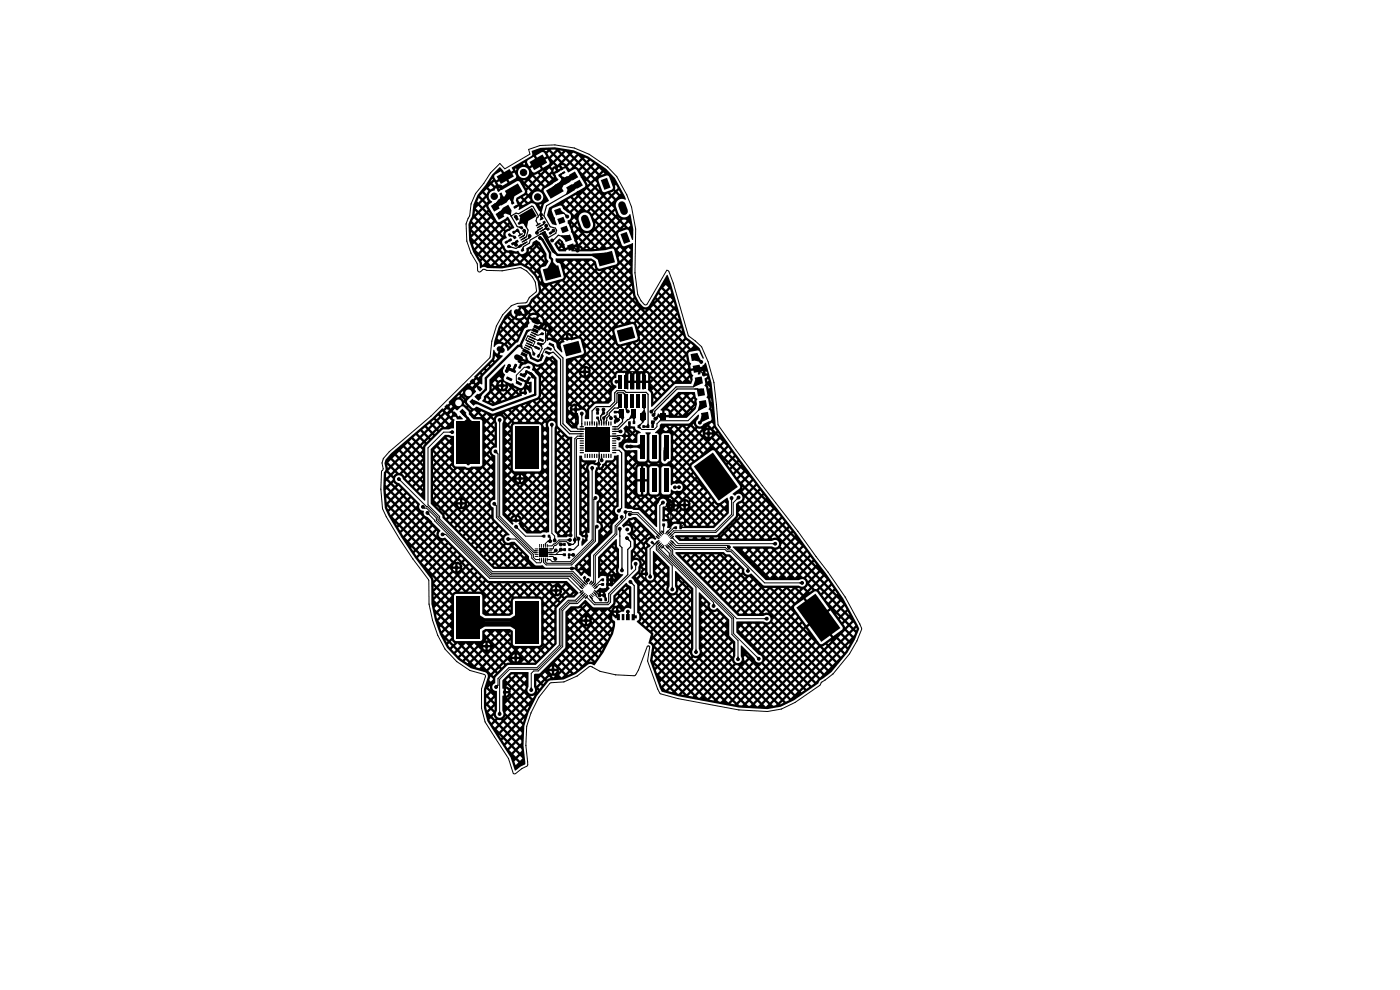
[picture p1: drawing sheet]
<svg xmlns="http://www.w3.org/2000/svg" width="297mm" height="210mm" viewBox="0 0 297 210" stroke-linecap="round" stroke-linejoin="round" font-family="sans-serif">
<g fill="#000" stroke="#000" stroke-width=".21">
<circle cx="111.1" cy="36.6" r=".67"/>
<circle cx="104.9" cy="41.6" r=".67"/>
<circle cx="109.4" cy="46" r=".3"/>
<circle cx="109.5" cy="51.9" r=".3"/>
<circle cx="111.2" cy="49" r=".3"/>
<circle cx="112.4" cy="50.1" r=".3"/>
<circle cx="113.9" cy="49.4" r=".3"/>
<circle cx="114.1" cy="41.8" r=".67"/>
<circle cx="114.5" cy="50.5" r=".3"/>
<circle cx="114.8" cy="45.5" r=".3"/>
<circle cx="115.9" cy="47.9" r=".3"/>
<circle cx="117.1" cy="51" r=".3"/>
<circle cx="117.4" cy="48.9" r=".3"/>
<circle cx="120.3" cy="45.9" r=".3"/>
<circle cx="122.5" cy="53.2" r=".3"/>
<circle cx="107.5" cy="78.7" r=".3"/>
<circle cx="107.8" cy="78.1" r=".3"/>
<circle cx="108" cy="77.6" r=".3"/>
<circle cx="113.1" cy="79.9" r=".3"/>
<circle cx="120.3" cy="71.9" r=".3"/>
<circle cx="124.1" cy="78.9" r=".3"/>
<circle cx="148.8" cy="76.8" r=".3"/>
<circle cx="149.3" cy="79.5" r=".3"/>
<circle cx="95.9" cy="91.7" r=".3"/>
<circle cx="105.1" cy="95.8" r=".3"/>
<circle cx="106" cy="89.1" r=".3"/>
<circle cx="106.5" cy="81.8" r=".3"/>
<circle cx="111.4" cy="83.3" r=".3"/>
<circle cx="113" cy="96.3" r=".3"/>
<circle cx="113.2" cy="95.7" r=".3"/>
<circle cx="113.6" cy="96.3" r=".3"/>
<circle cx="117.1" cy="90.1" r=".3"/>
<circle cx="122.1" cy="86.9" r=".3"/>
<circle cx="123.4" cy="87.7" r=".3"/>
<circle cx="125.6" cy="99.3" r=".3"/>
<circle cx="126.8" cy="86.9" r=".3"/>
<circle cx="127" cy="98.4" r=".3"/>
<circle cx="127.6" cy="97.7" r=".3"/>
<circle cx="128" cy="86.9" r=".3"/>
<circle cx="129.6" cy="88.7" r=".3"/>
<circle cx="130.8" cy="81" r=".3"/>
<circle cx="131.1" cy="89" r=".3"/>
<circle cx="131.2" cy="93" r=".3"/>
<circle cx="131.7" cy="91.5" r=".3"/>
<circle cx="132.5" cy="92.5" r=".3"/>
<circle cx="133.1" cy="94.7" r=".3"/>
<circle cx="133.2" cy="87.3" r=".3"/>
<circle cx="133.8" cy="94.7" r=".3"/>
<circle cx="138.2" cy="87.3" r=".3"/>
<circle cx="138.5" cy="89.7" r=".3"/>
<circle cx="138.6" cy="88" r=".3"/>
<circle cx="139" cy="88.8" r=".3"/>
<circle cx="148.5" cy="89.7" r=".3"/>
<circle cx="150.3" cy="91.9" r=".3"/>
<circle cx="150.5" cy="97.2" r=".3"/>
<circle cx="151.1" cy="96.8" r=".3"/>
<circle cx="151.2" cy="97.5" r=".3"/>
<circle cx="84.6" cy="101.6" r=".3"/>
<circle cx="89.7" cy="107.5" r=".3"/>
<circle cx="90.7" cy="108.8" r=".3"/>
<circle cx="93.9" cy="113.4" r=".3"/>
<circle cx="97.8" cy="106.8" r=".3"/>
<circle cx="104.9" cy="106.9" r=".3"/>
<circle cx="107.8" cy="114.4" r=".3"/>
<circle cx="109.4" cy="110.4" r=".3"/>
<circle cx="109.5" cy="111.7" r=".3"/>
<circle cx="110.3" cy="101.5" r=".3"/>
<circle cx="116.7" cy="114.8" r=".3"/>
<circle cx="117.7" cy="114.7" r=".3"/>
<circle cx="117.8" cy="118.6" r=".3"/>
<circle cx="117.9" cy="116.8" r=".3"/>
<circle cx="118.9" cy="115.5" r=".3"/>
<circle cx="119" cy="116.6" r=".3"/>
<circle cx="120.9" cy="114.6" r=".3"/>
<circle cx="121.1" cy="113.6" r=".3"/>
<circle cx="121.6" cy="117.7" r=".3"/>
<circle cx="121.9" cy="114.5" r=".3"/>
<circle cx="122.7" cy="114.3" r=".3"/>
<circle cx="124.4" cy="113.7" r=".3"/>
<circle cx="126.3" cy="105.6" r=".3"/>
<circle cx="126.6" cy="111.7" r=".3"/>
<circle cx="131.3" cy="108.4" r=".3"/>
<circle cx="131.5" cy="112.2" r=".3"/>
<circle cx="131.9" cy="109.7" r=".3"/>
<circle cx="132.7" cy="108.6" r=".3"/>
<circle cx="133" cy="114.1" r=".3"/>
<circle cx="133.1" cy="112.3" r=".3"/>
<circle cx="133.6" cy="109.1" r=".3"/>
<circle cx="134.8" cy="119.6" r=".3"/>
<circle cx="140.6" cy="106.6" r=".3"/>
<circle cx="141.7" cy="107" r=".3"/>
<circle cx="142.9" cy="107.2" r=".3"/>
<circle cx="143.2" cy="103.4" r=".3"/>
<circle cx="144" cy="103.4" r=".3"/>
<circle cx="145.2" cy="107.1" r=".3"/>
<circle cx="154.6" cy="116.1" r=".3"/>
<circle cx="155.2" cy="105.6" r=".3"/>
<circle cx="156.7" cy="105.5" r=".3"/>
<circle cx="164.5" cy="115.3" r=".3"/>
<circle cx="96.8" cy="120.4" r=".3"/>
<circle cx="103.2" cy="137.1" r=".3"/>
<circle cx="109.4" cy="139.6" r=".3"/>
<circle cx="118" cy="125.2" r=".3"/>
<circle cx="121.3" cy="120.6" r=".3"/>
<circle cx="124.3" cy="131.6" r=".3"/>
<circle cx="124.7" cy="123" r=".3"/>
<circle cx="127.2" cy="126.3" r=".3"/>
<circle cx="128.1" cy="126.3" r=".3"/>
<circle cx="129.6" cy="124" r=".3"/>
<circle cx="129.7" cy="123" r=".3"/>
<circle cx="130.9" cy="129.7" r=".3"/>
<circle cx="131.9" cy="121" r=".3"/>
<circle cx="133.2" cy="129.7" r=".3"/>
<circle cx="133.7" cy="123.4" r=".3"/>
<circle cx="137.1" cy="121.7" r=".3"/>
<circle cx="137.9" cy="122.4" r=".3"/>
<circle cx="142.6" cy="125" r=".3"/>
<circle cx="147.7" cy="138.3" r=".3"/>
<circle cx="151.4" cy="128.5" r=".3"/>
<circle cx="156.6" cy="139.9" r=".3"/>
<circle cx="158.7" cy="121.1" r=".3"/>
<circle cx="161" cy="139.8" r=".3"/>
<circle cx="162.7" cy="131.2" r=".3"/>
<circle cx="170.2" cy="123.6" r=".3"/>
<circle cx="105.2" cy="145.7" r=".3"/>
<circle cx="106" cy="151.5" r=".3"/>
<circle cx="107.1" cy="146.8" r=".3"/>
<circle cx="112.7" cy="146.4" r=".3"/>
<circle cx="117.3" cy="142.1" r=".3"/>
</g>
<g fill="#000">
<path d="M105.3 37.4l2.8-1.6 .9 1.6-2.7 1.6zM112.3 34.4l2.8-1.6 1 1.7-2.8 1.6zM105.9 35.5h.2l.6 .7 .6 .9 1-.6h1.6a1.18 1.18 0 0 0 .8 1.2 1.18 1.18 0 0 0 1.4-.6h1.2l.5 .6 .6-.6h.7l.5 .6 .5-.6h.7l.6 .6 .1-.2-.3-.6-.4 .2h-.7l-.5-.5-.5 .5h-.7l-.3-.3-.8 .3h-1.2l.1-.8-.4-.6h.7l.7 .9h1.3l.2 .2 .6-.6h.7l.5 .6 .4-.4h.5l.1 .1 .4-.3-.2-.4h.6l.1 .2 .4-.3a.26 .26 0 0 0-.3-.2 .26 .26 0 0 0-.2 .3h-.6l-.3 .6h-.5v-.3l-.4-.4-.5 .5-.8-.1-.7 .5h-1l1.2-.7-.6-1.1-1.6 .9h-.7a1.18 1.18 0 0 0-1.9 .8h-1.6l.6-.3-.2-.3h.6l.1 .3 .2-.4-.2-.1-.1 .2h-.6l-.1-.3 1.3-.9h1l.4 .2 .1-.1-.1-.3-.4 .2h-1l.6-.3h1.3l.5 .9 1.2-.8h1l.7 1.1 .4-.2h1.2l.3 .2 .4-.3h.3l-.1-.2h1.3l.4 .4 .2-.1h.8l.5 .4 .5-.4h.8l.6 .4 .4-.4h.7l.6 .5 .5-.5h.7l.5 .5 .6-.5-.6-.6-.5 .6h-.7l-.5-.6-.6 .6h-.7l-.5-.6-.5 .6h-.8l-.5-.6-.5 .6h-.8l.1-.2-.4-.2-1.6 .1-.3-.3-.6 .6h-1.2l.8-.5 .2-.4h1.1l.6 .5 .5-.5h.7l.6 .4 .5-.4h.7l.5 .5 .5-.5h.7l.6 .5 .5-.5h.7l.5 .5 .5-.5-.6-.4-.4 .4h-.7l-.5-.6-.6 .6h-.7l-.5-.6-.5 .6h-.7l-.6-.6-.5 .6h-.7l-.5-.6-.6 .6h-1.1l-.4-.9-1.7 .9h-1l.4-.2-.7-1-1.2 .7-.2 .4h-1.3l2.3-1.4h.9l.6 1.1 .9-.5h1.6l.6 .5 .5-.5h.7l.5 .5 .6-.5h.7l.5 .5 .5-.5h.8l.5 .5 .5-.5h.7l.6 .5 .3-.3-.7-.4-.2 .2h-.7l-.5-.5-.5 .5h-.8l-.5-.5-.5 .5h-.7l-.6-.5-.5 .5h-.7l-.5-.5-.6 .5h-1.6l.7-.4-.4-.7h.6l.4 .7 .5-.5h.7l.6 .5 .5-.5h.7l.5 .5 .6-.5h.7l.5 .5 .5-.5-.7-.3-.3 .3h-.7l-.6-.5-.5 .5h-.7l-.5-.5-.6 .5h-.7l-.5-.5-.4 .3h-.6l-.4-.2-1.4 .7h-.9l.1-.2-.1-.8 .5-.2h2.1l.5 .3 .2-.3h.7l.6 .6 .4-.5h.9l.4 .5 .4-.4-1.7-.1 .1-.1-.2-.1-4.4 .1 1.4-.4 3-.2 4 .7 3.1 1.3 3.8 2.6 1.8 2 2.4 4.4-.2 .2-.4-.2a1.3 1.3 0 0 0-1.5 1v.6l.6 1.7a1.36 1.36 0 0 0 2.3-.1l.2 .1 .5 3.1v2.2l-.2 .1-.7-1.9-.2-.3h-.4l-1.4 .5-.3 .5 .8 2.3 .3 .2h.3l1.8-.6-.1 6.3 .6 4.6 .8 1.6 .7 .8a.9 .9 0 0 0 1.5-.2l.1-.2h1l.6 .6 .5-.6h.7l.5 .6 .6-.6h.7l.5 .6 .2-.2-.3-.8-.4 .4h-.7l-.6-.5-.5 .5h-.7l-.5-.5-.6 .5h-1l.2-.4h.6l.4-.5h.7l.6 .6 .5-.6h.7l.5 .6 .6-.6-.6-.5-.5 .5h-.7l-.5-.5-.6 .5-.8-.1-.3 .6h-.6l.6-1h.6l.2 .2 .5-.5h.7l.5 .5 .6-.5-.6-.6-.5 .6h-.7l-.3-.4-.4 .7h-.6l.6-1.1h.6l.5 .4 .5-.5h.7l.5 .5 .3-.3-.3-.8-.5 .6h-.7l-.5-.6-.5 .7h-.6l.6-1h.8l.5 .5 .6-.5-.6-.5-.5 .5h-.8l1.7-2.7 .8 1.9 3.1 11.1 .3 .4 2.6 2.1 .9 2.1-.1 .2-.2-.1-.8-1.6-2 .3-.2 .5 .3 1.6 .3 .3-.2 .5 .1 .6 2.5-.4 .6-.9 .2 .1 1.2 4.2 1 9.3 9.3 12.7 7.6 9.8 6.4 8.7 3.6 5.2 3.4 6.5-1 2.3-1.5 2.7-3.4 4.2-2.4 1.7-.5 .7-5.1 3.6-2.8 1.3-2.8 .5-6-.3-4.5-.8h2.7l1.6 .1 .2 .2h.6l.3-.2h.7l.3 .3h.4l.4-.3h.7l.6 .4 .4-.4h.7l.6 .5 .5-.5h.7l.3 .3 .5-.1 .3-.2h.7l.7-.3-.2-.3-.5 .6h-.7l-.6-.6-.5 .6h-.7l-.5-.6-.6 .6h-.7l-.5-.6-.5 .6h-.7l-.6-.6-.5 .6h-.7l-.5-.6-.6 .6h-.7l-.5-.6-.4 .5h-2.7l-4.5-.9h2.7l.9 .2 .8-.1 .3 .3 .4 .1 .4-.4h.7l.5 .5 .5-.5h.7l.6 .5 .5-.5h.7l.5 .5 .6-.5h.7l.5 .5 .5-.5h.7l.6 .5 .5-.5h.7l.5 .5 .6-.5h.7l.5 .5 .5-.5h.7l.4 .4 .7-.4-.5-.5-.6 .5h-.7l-.5-.5-.5 .5h-.7l-.6-.5-.5 .5h-.7l-.5-.5-.6 .5h-.7l-.5-.5-.5 .5h-.7l-.6-.5-.5 .5h-.7l-.5-.5-.6 .5h-.7l-.5-.5-.5 .5h-.7l-.6-.5-.5 .5h-.7l-.5-.5-.5 .4h-2.7l-4.3-.8h2.5l.9 .2 .2-.2h.7l.6 .4 .4-.4h.8l.5 .5 .5-.5h.7l.6 .5 .5-.5h.7l.5 .5 .6-.5h.7l.5 .5 .5-.5h.7l.6 .5 .5-.5h.7l.5 .5 .6-.5h.7l.5 .5 .5-.5h.7l.6 .5 .5-.5h.7l.5 .5 .6-.5h.7l.5 .5 .5-.5h.7l.6 .5 .5-.5-.5-.5-.6 .5h-.7l-.5-.5-.5 .5h-.7l-.6-.5-.5 .5h-.7l-.5-.5-.6 .5h-.7l-.5-.5-.5 .5h-.7l-.6-.5-.5 .5h-.7l-.5-.5-.6 .5h-.7l-.5-.5-.5 .5h-.7l-.6-.5-.5 .5h-.7l-.5-.5-.6 .5h-.7l-.5-.5-.5 .5h-.8l-.5-.5-.5 .5h-.7l-.6-.5-.5 .5h-2.5l-1-.3 2.6 .1-.3-.3-.3 .2h-2l-2.1-.6-.1-.1h1.4l.9 .2 .8-.1 .6 .5 .4-.5h.7l.6 .6 .5-.6h.7l.5 .6 .6-.6h.7l.5 .6 .5-.6h.7l.6 .6 .5-.6h.7l.5 .6 .6-.6h.7l.5 .6 .5-.6h.7l.6 .6 .5-.6h.7l.5 .6 .6-.6h.7l.5 .6 .5-.6h.7l.6 .6 .5-.6h.7l.5 .6 .6-.6h.7l.5 .6 .5-.6h.7l.6 .6 .5-.6h.7l.5 .6 .6-.6h.7l.1 .2 .6-.5-.2-.2-.5 .5h-.7l-.6-.5-.5 .5h-.7l-.5-.5-.6 .5h-.7l-.5-.5-.5 .5h-.7l-.6-.5-.5 .5h-.7l-.5-.5-.6 .5h-.7l-.5-.5-.5 .5h-.7l-.6-.5-.5 .5h-.7l-.5-.5-.6 .5h-.7l-.5-.5-.5 .5h-.7l-.6-.5-.5 .5h-.7l-.5-.5-.6 .5h-.7l-.5-.5-.5 .5h-.7l-.6-.5-.5 .5h-.7l-.5-.5-.6 .5h-.7l-.5-.5-.5 .5h-.7l-.6-.5-.4 .4h-1.4l-.4-.8h.8l.5 .6 .6-.6h.7l.5 .6 .5-.6h.7l.6 .6 .5-.6h.7l.5 .6 .6-.6h.7l.5 .6 .5-.6h.8l.5 .6 .5-.6h.7l.6 .6 .5-.6h.7l.5 .6 .6-.6h.7l.5 .6 .5-.6h.7l.6 .6 .5-.6h.7l.5 .6 .6-.6h.7l.5 .6 .5-.6h.7l.6 .6 .5-.6h.7l.5 .6 .6-.6h.7l.5 .6 .5-.6h.7l.6 .6 .5-.6h.7l.5 .6 .6-.6h.7l.3 .3 .6-.4-.4-.4-.5 .5h-.7l-.6-.5-.5 .5h-.7l-.5-.5-.6 .5h-.7l-.5-.5-.5 .5h-.7l-.6-.5-.5 .5h-.7l-.5-.5-.6 .5h-.7l-.5-.5-.5 .5h-.7l-.6-.5-.5 .5h-.7l-.5-.5-.6 .5h-.7l-.5-.5-.5 .5h-.7l-.6-.5-.5 .5h-.7l-.5-.5-.6 .5h-.7l-.5-.5-.5 .5h-.8l-.5-.5-.5 .5h-.7l-.6-.5-.5 .5h-.7l-.5-.5-.6 .5h-.7l-.5-.5-.5 .5h-.7l-.6-.5-.5 .5h-.8l-.4-1.1h.6l.3 .8 .5-.5h.7l.5 .5 .6-.5h.7l.5 .5 .5-.5h.7l.6 .5 .5-.5h.7l.5 .5 .6-.5h.7l.5 .5 .5-.5h.7l.6 .5 .5-.5h.7l.5 .5 .6-.5h.7l.5 .5 .5-.5h.7l.6 .5 .5-.5h.7l.5 .5 .6-.5h.7l.5 .5 .5-.5h.7l.6 .5 .5-.5h.7l.5 .5 .6-.5h.7l.5 .5 .5-.5h.7l.6 .5 .5-.5h.7l.5 .5 .6-.5h.7l.5 .5 .5-.5h.7l.5 .4 .6-.4-.5-.6-.6 .6h-.7l-.5-.6-.5 .6h-.7l-.6-.6-.5 .6h-.7l-.5-.6-.6 .6h-.7l-.5-.6-.5 .6h-.7l-.6-.6-.5 .6h-.7l-.5-.6-.6 .6h-.7l-.5-.6-.5 .6h-.7l-.6-.6-.5 .6h-.7l-.5-.6-.6 .6h-.7l-.5-.6-.5 .6h-.7l-.6-.6-.5 .6h-.7l-.5-.6-.6 .6h-.7l-.5-.6-.5 .6h-.7l-.6-.6-.5 .6h-.7l-.5-.6-.6 .6h-.7l-.5-.6-.5 .6h-.7l-.6-.6-.5 .6h-.7l-.5-.6-.3 .3h-.6l-.2-.6h1.4l.5 .5 .6-.5h.7l.5 .5 .5-.5h.7l.6 .5 .5-.5h.7l.5 .5 .6-.5h.7l.5 .5 .5-.5h.8l.5 .5 .5-.5h.7l.6 .5 .5-.5h.7l.5 .5 .6-.5h.7l.5 .5 .5-.5h.7l.6 .5 .5-.5h.7l.5 .5 .6-.5h.7l.5 .5 .5-.5h.7l.6 .5 .5-.5h.7l.5 .5 .6-.5h.7l.5 .5 .5-.5h.7l.6 .5 .5-.5h.7l.5 .5 .6-.5h.7l.5 .5 .5-.5h.7l.6 .5 .5-.6-.5-.5-.6 .6h-.7l-.5-.6-.5 .6h-.7l-.6-.6-.5 .6h-.7l-.5-.6-.6 .6h-.7l-.5-.6-.5 .6h-.7l-.6-.6-.5 .6h-.7l-.5-.6-.6 .6h-.7l-.5-.6-.5 .6h-.7l-.6-.6-.5 .6h-.7l-.5-.6-.6 .6h-.7l-.5-.6-.5 .6h-.7l-.6-.6-.5 .6h-.7l-.5-.6-.6 .6h-.7l-.5-.6-.5 .6h-.8l-.5-.6-.5 .6h-.7l-.6-.6-.5 .6h-.7l-.5-.6-.6 .6h-.7l-.5-.6-.5 .6h-.7l-.6-.6-.5 .6h-1.4l-.3-.9h.8l.6 .5 .5-.5h.7l.5 .5 .6-.5h.7l.5 .5 .5-.5h.7l.6 .5 .5-.5h.7l.5 .5 .6-.5h.7l.5 .5 .5-.5h.7l.6 .5 .5-.5h.7l.5 .5 .6-.5h.7l.5 .5 .5-.5h.7l.6 .5 .5-.5h.7l.5 .5 .6-.5h.7l.5 .5 .5-.5h.7l.6 .5 .5-.5h.7l.5 .5 .6-.5h.7l.5 .5 .5-.5h.7l.6 .5 .5-.5h.7l.5 .5 .6-.5h.7l.5 .5 .5-.5h.7l.6 .5 .5-.5h.7l.5 .5 .6-.5-.6-.5-.5 .5h-.7l-.5-.5-.6 .5h-.7l-.5-.5-.5 .5h-.7l-.6-.5-.5 .5h-.7l-.5-.5-.6 .5h-.7l-.5-.5-.5 .5h-.7l-.6-.5-.5 .5h-.7l-.5-.5-.6 .5h-.7l-.5-.5-.5 .5h-.7l-.6-.5-.5 .5h-.7l-.5-.5-.6 .5h-.7l-.5-.5-.5 .5h-.7l-.6-.5-.5 .5h-.7l-.5-.5-.6 .5h-.7l-.5-.5-.5 .5h-.7l-.6-.5-.5 .5h-.7l-.5-.5-.6 .5h-.7l-.5-.5-.5 .5h-.7l-.6-.5-.5 .5h-.7l-.5-.5-.6 .5h-.8l-.4-1.1h.5l.4 .7 .5-.5h.7l.5 .5 .6-.5h.7l.5 .5 .5-.5h.7l.6 .5 .5-.5h.7l.5 .5 .6-.5h.7l.5 .5 .5-.5h.8l.5 .5 .5-.5h.7l.6 .5 .5-.5h.7l.5 .5 .6-.5h.7l.5 .5 .5-.5h.7l.6 .5 .5-.5h.7l.5 .5 .6-.5h.7l.5 .5 .5-.5h.7l.6 .5 .5-.5h.7l.5 .5 .6-.5h.7l.5 .5 .5-.5h.7l.6 .5 .5-.5h.7l.5 .5 .6-.5h.7l.5 .5 .5-.5h.7l.6 .5 .5-.5h.7l.5 .5 .6-.5-.6-.5-.5 .5h-.7l-.5-.5-.6 .5h-.7l-.5-.5-.5 .5h-.7l-.6-.5-.5 .5h-.7l-.5-.5-.6 .5h-.7l-.5-.5-.5 .5h-.7l-.6-.5-.5 .5h-.7l-.5-.5-.6 .5h-.7l-.5-.5-.5 .5h-.7l-.6-.5-.5 .5h-.7l-.5-.5-.6 .5h-.7l-.5-.5-.5 .5h-.7l-.6-.5-.5 .5h-.7l-.5-.5-.6 .5h-.7l-.5-.5-.5 .5h-.8l-.5-.5-.5 .5h-.7l-.6-.5-.5 .5h-.7l-.5-.5-.6 .5h-.7l-.5-.5-.5 .5h-.7l-.6-.5-.5 .5h-.7l-.5-.5-.4 .3h-.5l-.4-1.1h.5l.2 .6 .2-.2h.7l.6 .6 .5-.6h.7l.5 .6 .6-.6h.7l.5 .6 .5-.6h.7l.6 .6 .5-.6h.7l.5 .6 .6-.6h.7l.5 .6 .5-.6h.7l.6 .6 .5-.6h.7l.5 .6 .6-.6h.7l.5 .6 .5-.6h.7l.6 .6 .5-.6h.7l.5 .6 .6-.6h.7l.5 .6 .5-.6h.7l.6 .6 .5-.6h.7l.5 .6 .6-.6h.7l.5 .6 .5-.6h.7l.6 .6 .5-.6h.7l.5 .6 .6-.6h.7l.5 .6 .5-.6h.7l.6 .6 .5-.6h.7l.5 .6 .6-.6h.7l.5 .6 .5-.6-.5-.5-.5 .5h-.7l-.6-.5-.5 .5h-.7l-.5-.5-.6 .5h-.7l-.5-.5-.5 .5h-.7l-.6-.5-.5 .5h-.7l-.5-.5-.6 .5h-.7l-.5-.5-.5 .5h-.7l-.6-.5-.5 .5h-.7l-.5-.5-.6 .5h-.7l-.5-.5-.5 .5h-.7l-.6-.5-.5 .5h-.7l-.3-.2-.4-.1-.4 .3h-.7l-.5-.5-.5 .5h-.7l-.6-.5-.5 .5h-.7l-.5-.5-.6 .5h-.7l-.5-.5-.5 .5h-.7l-.6-.5-.5 .5h-.7l-.5-.5-.6 .5h-.7l-.5-.5-.5 .5h-.7l-.6-.5-.5 .5h-.7l-.5-.5-.6 .5h-.7l-.4-.4h-.5l-.2-.5h.9l.6 .6 .5-.6h.7l.5 .6 .6-.6h.7l.5 .6 .5-.6h.7l.6 .6 .5-.6h.7l.5 .6 .6-.6h.7l.5 .6 .5-.6h.8l.5 .6 .5-.6h.7l.6 .6 .5-.6h.7l.5 .6 .6-.6h.7l.5 .6 .3-.3-.4-.7-.4 .4h-.7l-.6-.5-.5 .5h-.7l-.5-.5-.6 .5h-.7l-.5-.5-.5 .5h-.8l-.5-.5-.5 .5h-.7l-.6-.5-.5 .5h-.7l-.5-.5-.6 .5h-.7l-.5-.5-.5 .5h-.7l-.6-.5-.5 .5h-.7l-.5-.5-.6 .5h-.9l-.1-.4v-.1h.5l.2 .2 .5-.5h.7l.6 .5 .5-.5h.7l.5 .5 .6-.5h.7l.5 .5 .5-.5h.7l.6 .5 .5-.5h.7l.5 .5 .6-.5h.7l.5 .5 .5-.5h.7l.6 .5 .5-.5h.7l.5 .5 .6-.5h.7l.5 .5 .5-.5-.5-.6-.5 .6h-.7l-.6-.6-.5 .6h-.7l-.5-.6-.6 .6h-.7l-.5-.6a1.26 1.26 0 0 1-1.4 .5l-.7-.1-.2 .2h-.7l-.5-.6-.6 .6h-.7l-.5-.6-.5 .6h-.7l-.6-.6-.5 .6h-.7l-.5-.6-.6 .6h-.7l-.5-.6-.2 .9h-.5l.2-1.2h.8l.6 .5 .5-.5h.7l.5 .5 .6-.5h.7l.5 .5 .5-.5h.7l.6 .5 .5-.5h.7l.5 .5 .2-.1-.3-.8-.4 .4h-.7l-.5-.6-.6 .6h-.7l-.5-.6-.5 .6h-.7l-.6-.6-.5 .6h-.7l-.5-.6-.6 .6h-.8l.1-.5h.5l.4-.4h.7l.6 .5 .5-.5h.7l.5 .5 .6-.5h.7l.5 .5 .5-.5h.7l.6 .5 .5-.5-.5-.5-.6 .5h-.7l-.5-.5-.5 .5h-.7l-.6-.5-.5 .5h-.7l-.5-.5-.6 .5h-.7l-.3-.3-.1 .7h-.5l.1-1.3h.6l.6 .5 .5-.5h.7l.5 .5 .6-.5h.7l.5 .5 .5-.5h.7l.6 .5 .5-.5h.7l.5 .5v-1l-.5 .5h-.7l-.5-.5-.6 .5h-.7l-.5-.5-.5 .5h-.7l-.6-.5-.5 .5h-.7l-.5-.5-.6 .5h-.6l-.7-.6v-.3h.6l.4 .5 .5-.5h.7l.6 .5 .5-.5h.7l.5 .5 .6-.5h.7l.5 .5 .5-.5h.7l.6 .5 .5-.5-.5-.5-.6 .5h-.7l-.5-.5-.5 .5h-.7l-.6-.5-.5 .5h-.7l-.5-.5-.6 .5h-.7l-.5-.5-.4 .5h-.6l.3-.9h1l.6 .6 .5-.6h.7l.5 .6 .6-.6h.7l.5 .6 .5-.6h.7l.6 .6 .5-.6h.7l.5 .6v-1.1l-.5 .5h-.7l-.5-.5-.6 .5h-.7l-.5-.5-.5 .5h-.7l-.6-.5-.5 .5h-.7l-.5-.5-.6 .5h-1l.1-.4a.62 .62 0 0 0-.4-.7h.7l.3 .2v.6l.5-.5h.7l.6 .5 .5-.5h.7l.5 .5 .6-.5h.7l.5 .5 .5-.5h.7l.6 .5 .5-.5-.5-.6-.6 .6h-.7l-.5-.6-.5 .6h-.7l-.6-.6-.5 .6h-.7l-.5-.6-.6 .6h-.7l-.5-.6-.3 .3h-.7l-1-.8h.8l.6 .4 .2-.2h.7l.6 .5 .5-.5h.7l.5 .5 .6-.5h.7l.5 .5 .5-.5h.7l.6 .5 .5-.5h.7l.5 .5 .1-1-.6 .5h-.7l-.5-.6-.6 .6h-.7l-.5-.6-.5 .6h-.7l-.6-.6-.5 .6h-.7l-.5-.6-.6 .6h-.7l-.5-.6-.3 .4h-.8l-.9-.9h.7l.6 .5 .4-.3h.7l.5 .5 .5-.5h.7l.6 .5 .5-.5h.7l.5 .5 .6-.5h.7l.5 .5 .5-.5h.7l.6 .5 .5-.5-.5-.5-.6 .5h-.7l-.5-.5-.5 .5h-.7l-.6-.5-.5 .5h-.7l-.5-.5-.6 .5h-.7l-.5-.5-.5 .5h-.7l-.6-.5-.4 .3a1.38 1.38 0 0 1-1.3-.5h.7l.3 .2 .4-.4h.7l.5 .5 .5-.5h.7l.6 .5 .5-.5h.7l.5 .5 .6-.5h.7l.5 .5 .5-.5h.7l.6 .5 .5-.5h.7l.6 .5-.1-1-.5 .5h-.7l-.5-.5-.6 .5h-.7l-.5-.5-.5 .5h-.7l-.6-.5-.5 .5h-.7l-.5-.5-.6 .5h-.7l-.5-.5-.5 .5h-.7l-.4-.4-.3 .6h-.7l.5-.5v-.6h.7l.5 .5 .6-.5h.7l.5 .5 .5-.5h.7l.6 .5 .5-.5h.7l.5 .5 .6-.5h.7l.5 .5 .5-.5h.7l.6 .5 .5-.5-.5-.5-.6 .5h-.7l-.5-.5-.5 .5h-.7l-.6-.5-.5 .5h-.7l-.5-.5-.6 .5h-.7l-.5-.5-.5 .5h-.7l-.6-.5-.5 .5h-.7v-.4l-.4-.4v-.3h.5l.4 .6 .4-.4h.7l.5 .6 .5-.6h.7l.6 .6 .5-.6h.7l.5 .6 .6-.6h.7l.5 .6 .5-.6h.7l.6 .6 .5-.6h.7l.6 .5-.1-1-.5 .5h-.7l-.5-.5-.6 .5h-.7l-.5-.5-.5 .5h-.7l-.6-.5-.5 .5h-.7l-.5-.5-.6 .5h-.7l-.5-.5-.5 .5h-.7l-.6-.5-.2 .3h-.5v-.7h1.1l.5 .6 .6-.6h.7l.5 .6 .5-.6h.7l.6 .6 .5-.6h.7l.5 .6 .6-.6h.7l.5 .6 .5-.6h.7l.6 .6 .5-.6-.5-.5-.6 .5h-.7l-.5-.5-.5 .5h-.7l-.6-.5-.5 .5h-.7l-.5-.5-.6 .5h-.7l-.5-.5-.5 .5h-.7l-.6-.5-.5 .5h-1.1v-1.1h.5v.5l.2 .3 .6-.5h.7l.5 .5 .5-.5h.7l.6 .5 .5-.5h.7l.5 .5 .6-.5h.7l.5 .5 .5-.5h.7l.6 .5 .5-.5h.7l.6 .5-.1-1.1-.5 .6h-.7l-.5-.6-.6 .6h-.7l-.5-.6-.5 .6h-.7l-.6-.6-.5 .6h-.7l-.5-.6-.6 .6h-.7l-.5-.6-.5 .6h-.7l-.6-.6-.2 .3h-.5v-.6h1.1l.5 .5 .6-.5h.7l.5 .5 .5-.5h.7l.6 .5 .5-.5h.7l.5 .5 .6-.5h.7l.5 .5 .5-.5h.7l.6 .5 .5-.5-.5-.6-.6 .6h-.7l-.5-.6-.5 .6h-.7l-.6-.6-.5 .6h-.7l-.5-.6-.6 .6h-.7l-.5-.6-.5 .6h-.7l-.6-.6-.5 .6h-1.1v-1.2h.5v.6l.2 .2 .6-.5h.7l.5 .5 .5-.5h.7l.6 .5 .5-.5h.7l.5 .5 .6-.5h.7l.5 .5 .5-.5h.7l.6 .5 .5-.5h.7l.6 .5-.1-1-.5 .5h-.7l-.5-.5-.6 .5h-.7l-.2-.2-.8 .2h-.7l-.6-.5-.5 .5h-.7l-.5-.5-.6 .5h-.7l-.5-.5-.5 .5h-.7l-.6-.5-.2 .2h-.5v-.6h1.1l.5 .5 .6-.5h.7l.5 .5 .5-.5h.7l.6 .5 .5-.5-.5-.5-.6 .5h-.7l-.5-.5-.5 .5h-.7l-.6-.5-.5 .5h-1.1v-1.1h.5v.5l.2 .3 .6-.6h.7l.5 .6 .5-.6h.7l.6 .6 .5-.6h.7l.5 .6 .3-.8-.3-.3-.5 .5h-.7l-.5-.5-.6 .5h-.7l-.5-.5-.5 .5h-.7l-.6-.5-.2 .3h-.5l-.3-.7h1.4l.5 .6 .6-.6h.7l.5 .6 .5-.6h.7l.6 .6 .5-.6-.5-.5-.6 .5h-.7l-.4-.3-.6 .3h-.7l-.6-.5-.5 .5h-1.4l-.6-.8h1.1l.5 .5 .6-.5-.6-.6-.5 .6h-1.1l-.3-.3 .2-.3h.7l.2 .2 .5-.5h.8l.5 .5v-.5h-1.3l-.2-.2-.5 .5h-.7l.8-.9 1.9 .1v-.5l-.5 .5h-.6l.4-.7-.3-.2-.2 .8h-.7l.4-.4 .1-.8h.8l.3 .3h.2v-.8l-.5 .5h-.8l.1-.3a.8 .8 0 0 0-.5-1.1h.8l.2 .9 .4-.4-.6-.5h-.8a.81 .81 0 0 0-.9 .3 .81 .81 0 0 0-.1 .9l.2 .5-.4 .3-.1-2.5 2.5 .1 .5 .5v-1l-.5 .5h-.7l-.5-.5-.4 .4h-.9v-1.2h.5v.9l.4-.4h.7l.5 .5 .6-.5-.6-.6-.5 .6h-.7l-.4-.5h-.5l.1-.4h.7l.5 .5 .5-.5h.7l.5 .5v-.5l-.3-.3-.2 .3h-.7l-.5-.6-.5 .6h-.7l.4-.5 .1-.4h1l.5 .5 .4-.4v-.3h.5l.1 .5 .4-.4-.4-.3-.1 .2h-.5l-.4-.3-.5 .5h-1l-.1-1.2h.6v.7l.2 .1 .5-.5h.7l.2 .2 .5-.5-.2-.2-.5 .5h-.7l-.5-.5-.2 .2h-.6l-.8-1.1h.6l.5 .6 .8-.1 .5 .6 .6-.6h.7l.2 .2 .6-.4-.3-.3-.5 .5h-.7l-.6-.5-.5 .5h-.7l-.5-.5h-.7l-.4-.3 1.4-.1 .6 .6 .5-.6h.7l.5 .6 .6-.6-.6-.5-.5 .5h-.7l-.5-.5-.6 .5h-1.4a.82 .82 0 0 0 .6-1.3h.6v.8l.4-.3h.7l.5 .5 .6-.5-.6-.6-.5 .6h-.7l-.4-.5h-.6a.97 .97 0 0 0-1.4 .1l-.3-.5h2.5l.6 .5 .5-.5-.5-.6-.6 .6h-2.5l.3-.4 1.3 .1-.3-.3-.2 .2h-.8a1.31 1.31 0 0 1 1.3-.5l.6 .5 .5-.5-.3-.3-.8 .3h-.7l.5-.6 .9-.2h.6l4 4 .3 .6-.2 .2-.3-.2a.82 .82 0 0 0-1.1 .4l-.3 .3 .4 .6-.4 .9v5.1l-.1 .5a.8 .8 0 0 0 .3 .9 .8 .8 0 0 0 .9 0h.7l.4 .4 .5-.5h.7l.5 .5 .3-.3v-.5l-.3-.3-.5 .6h-.7l-.5-.6-.4 .7h-.7l.3-.4-.1-.6h1.2l.6 .5 .5-.5-.5-.6-.6 .6h-1.2l-.1-1h.5l.5 .6 .5-.5h.7l.5 .5 .3-.3v-.4l-.3-.3-.5 .5h-.7l-.5-.5-.5 .4h-.5v-.8h1.3l.6 .5 .5-.5-.5-.5-.6 .5h-1.3v-.9h.5l.5 .6 .5-.6-.5-.5-.5 .5h-.5l.1-2.4 3.4 3.4v4l-.1 .5a.8 .8 0 0 0 1 1h.8l.2 .2 .5-.5h.7l.6 .5 .5-.5-.5-.5-.6 .5h-.7l-.5-.5-.2 .8h-.8a.82 .82 0 0 0 .4-1.2h.9l.6 .6 .5-.6h.7l.6 .5-.5-.6-.8 .1-.5-.5-.6 .5h-.9l-.1-1.2h.5v.7l.2 .2 .5-.6h.7l.6 .6 .1-.1-.6-.5h-.8l-.5-.5-.2 .2h-.5v-.5h1l.6 .5 .1-.1-.6-.5-1.1 .1 .1-1.8 3.8 3.7v12.8l-.2 .4a.8 .8 0 0 0 .4 1 .8 .8 0 0 0 1-.2h1.3l.5 .5 .5-.5h.7l.6 .5 .5-.5h.7l.5 .5 .6-.5h.7l.5 .5 .1-.2-.1-.9-.5 .6h-.7l-.6-.6-.5 .6h-.7l-.5-.6-.6 .6h-.7l-.5-.6-.5 .6h-1.3l.2-.6-.2-.5h.5l.4 .7 .5-.5h.7l.6 .5 .5-.5h.7l.5 .5 .6-.5h.7l.5 .5 .5-.5-.5-.5-.5 .5h-.7l-.6-.5-.5 .5h-.7l-.5-.5-.6 .5h-.7l-.5-.5-.4 .3h-.5l-.1-.7h1.4l.5 .5 .5-.5h.7l.6 .5 .5-.5h.7l.5 .5 .6-.5h.7l.5 .5 .1-.1-.1-.9-.5 .5h-.7l-.6-.5-.5 .5h-.7l-.5-.5-.6 .5h-.7l-.5-.5-.5 .5h-1.4v-.9h.5l.5 .5 .5-.5h.7l.6 .5 .5-.5h.7l.5 .5 .6-.5h.7l.5 .5 .5-.5-.5-.5-.5 .5h-.7l-.6-.5-.5 .5h-.7l-.5-.5-.6 .5h-.7l-.5-.5-.5 .5h-.5v-.9h1.4l.5 .6 .5-.6h.7l.6 .6 .5-.6h.7l.5 .6 .6-.6-.6-.5-.5 .5h-.7l-.5-.5-.6 .5h-.7l-.5-.5-.5 .5h-1.4v-.9h.5l.5 .6 .5-.5h.7l.6 .5 .5-.5h.7l.5 .5 .6-.5-.6-.6-.5 .6h-.7l-.5-.6-.6 .6h-.7l-.5-.6-.5 .5h-.5v-.8h1.4l.5 .5 .5-.5h.7l.6 .5 .5-.5h.7l.5 .5 .6-.5-.6-.6-.5 .6h-.7l-.5-.6-.6 .6h-.7l-.5-.6-.5 .6h-1.4v-1h.5l.5 .6 .5-.5h.7l.6 .5 .5-.5h.7l.5 .5 .6-.5-.6-.5-.5 .5h-.7l-.5-.5-.6 .5h-.7l-.5-.5-.5 .4h-.5v-.8h1.4l.5 .5 .5-.5h.7l.6 .5 .5-.5h.7l.5 .5 .6-.5-.6-.5-.5 .5h-.7l-.5-.5-.6 .5h-.7l-.5-.5-.5 .5h-1.4v-.9h.5l.5 .5 .5-.5h.7l.6 .5 .5-.5h.7l.5 .5 .6-.5-.6-.5-.5 .5h-.7l-.5-.5-.6 .5h-.7l-.5-.5-.5 .5h-.5v-.9h1.4l.5 .6 .5-.6h.7l.6 .6 .5-.6-.3-.3-.8 .3h-.7l-.5-.5-.5 .5h-1.4v-.9h.5l.5 .6 .5-.6-.5-.5-.5 .5h-.5v-.8h1.4l.5 .5 .1-.6-.3-.3-.3 .4h-1.4v-1h.5l.5 .6 .3-.3-.5-.6-.3 .3h-.5l.1-1.5h.2l2.2 2.2-.1 .4a.87 .87 0 0 0 .5 1 .87 .87 0 0 0 1.1-.3l2.5 2.4v3.4l1.3 1.4v2.9l-.2 .5a.8 .8 0 0 0 .3 .9 .8 .8 0 0 0 .9 0h1.4l.5 .6 .5-.5h2.6l.5 .5 .5-.6h.7l.5 .6 .6-.6h.7l.5 .6 .5-.6h.7l.6 .6 .5-.6h.7l.5 .6 .6-.6h.7l.5 .6 .5-.6h.7l.6 .6 .5-.6h.7l.5 .6 .6-.6h.7l.5 .6 .5-.6-.5-.5-.5 .5h-.7l-.6-.5-.5 .5h-.7l-.5-.5-.6 .5h-.7l-.5-.5-.5 .5h-.7l-.6-.5-.5 .5h-.7l-.5-.5-.6 .5h-.7l-.5-.5-.5 .5h-.7l-.6-.5-.5 .5h-.7l-.5-.5-.5 .6h-2.6l-.5-.6-.5 .5h-1.4l.2-.1a.88 .88 0 0 0 0-1h.6l.1 .6 .1 .2 .6-.5-.6-.6-.2 .3h-.6l-.1-.6h1.3l.6 .5-.6-.6-1.3 .1 .2-1.9 2.7 2.7 .2 .4a.8 .8 0 0 0 1 .5 .8 .8 0 0 0 .6-.8h1l.5 .5 .6-.5h.7l.5 .5 .5-.5h.7l.6 .5 .5-.5h.7l.5 .5 .6-.5h.7l.5 .5 .5-.5h.7l.6 .5 .5-.5h.7l.5 .5 .6-.5h.7l.5 .5 .5-.5h.8l.5 .5 .5-.5-.5-.6-.5 .6h-.8l-.5-.6-.5 .6h-.7l-.6-.6-.5 .6h-.7l-.5-.6-.6 .6h-.7l-.5-.6-.5 .6h-.7l-.6-.6-.5 .6h-.7l-.5-.6-.6 .6h-.7l-.5-.6-.5 .6h-.7l-.6-.6-.5 .6h-1l-.3-.6-.7-.3h1.1l.6 .5 .5-.5h.7l.5 .5 .6-.5h.7l.5 .5 .5-.5h.7l.6 .5 .5-.5h.7l.5 .5 .6-.5h.7l.5 .5 .5-.5h.7l.6 .5 .5-.5h.7l.5 .5 .6-.5h.7l.5 .5 .5-.5h.7l.6 .5 .5-.5-.5-.6-.6 .6h-.7l-.5-.6-.5 .6h-.7l-.6-.6-.5 .6h-.7l-.5-.6-.6 .6h-.7l-.5-.6-.5 .6h-.7l-.6-.6-.5 .6h-.7l-.5-.6-.6 .6h-.7l-.5-.6-.5 .6h-.7l-.6-.6-.5 .6h-.7l-.5-.6-.6 .6h-1.1l-.9-.9h1.1l.6 .5 .5-.5h.7l.5 .5 .6-.5h.7l.5 .5 .5-.5h.7l.6 .5 .5-.5h.7l.5 .5 .6-.5h.7l.5 .5 .5-.5h.7l.6 .5 .5-.5h.7l.5 .5 .6-.5h.7l.5 .5 .5-.5h.8l.5 .5 .5-.5h.7l.5 .5 .4-.7-.3-.3-.6 .5h-.7l-.5-.5-.5 .5h-.8l-.5-.5-.5 .5h-.7l-.6-.5-.5 .5h-.7l-.5-.5-.6 .5h-.7l-.5-.5-.5 .5h-.7l-.6-.5-.5 .5h-.7l-.5-.5-.6 .5h-.7l-.5-.5-.5 .5h-.7l-.6-.5-.5 .5h-.7l-.5-.5-.6 .5h-1.1l-.9-.9h1.2l.5 .5 .5-.5h.7l.6 .5 .5-.5h.7l.5 .5 .6-.5h.7l.5 .5 .5-.5h.7l.6 .5 .5-.5h.7l.5 .5 .6-.5h.7l.5 .5 .5-.5h.7l.6 .5 .4-.4h.9l.4 .4 .6-.5h.7l.5 .5 .5-.5h.7l.6 .5 .5-.5h.7l.3 .3 .4-.7-.2-.1-.5 .5h-.7l-.5-.5-.6 .5h-.7l-.5-.5-.5 .5h-.7l-.3-.2-.7 .3h-.9l.1-.1-.5-.5-.6 .5h-.7l-.5-.5-.5 .5h-.7l-.6-.5-.5 .5h-.7l-.5-.5-.6 .5h-.7l-.5-.5-.5 .5h-.7l-.6-.5-.5 .5h-.7l-.5-.5-.6 .5h-.7l-.5-.5-.5 .5h-1.2l-.9-.9h1.2l.5 .5 .5-.5h.7l.6 .5 .5-.5h.7l.5 .5 .6-.5h.7l.5 .5 .5-.5h.7l.6 .5 .5-.5h.7l.5 .5 .6-.5h.7l.5 .5 .5-.5h.7l.6 .5 .5-.5-.5-.5-.6 .5h-.7l-.5-.5-.5 .5h-.7l-.6-.5-.5 .5h-.7l-.5-.5-.6 .5h-.7l-.5-.5-.5 .5h-.7l-.6-.5-.5 .5h-.7l-.5-.5-.6 .5h-.7l-.5-.5-.5 .5h-1.2l-.8-.9h1.1l.5 .6 .6-.6h.7l.5 .6 .5-.6h.7l.6 .6 .5-.6h.7l.5 .6 .6-.6h.7l.5 .6 .5-.6h.7l.6 .6 .5-.6h.7l.5 .6 .6-.6h.7l.5 .6 .5-.6-.5-.5-.5 .5h-.7l-.6-.5-.5 .5h-.7l-.5-.5-.6 .5h-.7l-.5-.5-.5 .5h-.7l-.6-.5-.5 .5h-.7l-.5-.5-.6 .5h-.7l-.5-.5-.5 .5h-.7l-.6-.5-.5 .5h-1.1l-.9-.8h1.1l.5 .5 .6-.5h.7l.5 .5 .5-.5h.7l.6 .5 .5-.5h.7l.5 .5 .6-.5h.7l.5 .5 .5-.5h.7l.6 .5 .5-.5h.7l.5 .5 .6-.5h.7l.5 .5 .5-.5-.5-.6-.5 .6h-.7l-.6-.6-.5 .6h-.7l-.5-.6-.6 .6h-.7l-.5-.6-.5 .6h-.7l-.6-.6-.5 .6h-.7l-.5-.6-.6 .6h-.7l-.5-.6-.5 .6h-.7l-.6-.6-.5 .6h-1.1l-.2-.3v-.7h.5l.5 .6 .5-.5h.7l.5 .5 .6-.5h.7l.5 .5 .5-.5h.7l.6 .5 .5-.5h.7l.5 .5 .6-.5h.7l.5 .5 .5-.5h.7l.6 .5 .5-.5h.7l.5 .5 .6-.5h.7l.5 .5 .1-.1-.5-.6-.1 .2h-.7l-.6-.6-.5 .6h-.7l-.5-.6-.6 .6h-.7l-.5-.6-.5 .6h-.7l-.6-.6-.5 .6h-.7l-.5-.6-.6 .6h-.7l-.5-.6-.5 .6h-.7l-.6-.6-.5 .6h-.7l-.5-.6-.5 .5h-.5v-.8h1.3l.5 .5 .6-.5h.7l.5 .5 .5-.5h.7l.6 .5 .5-.5h.7l.5 .5 .6-.5h.7l.5 .5 .5-.5h.7l.6 .5 .5-.5h.7l.5 .5 .6-.5h.7l.5 .5 .9-.1 2.6 3.5 .3 .2 .5-.2h.8l.2 .1 .5-.5h.8l.5 .5 .5-.5h.7l.6 .5 .5-.5-.5-.5-.6 .5h-.7l-.5-.5-.5 .5-.9-.1-.6 .5h-.8l1.6-1.3h1.5l.6 .6 .5-.6h.7l.5 .6 .6-.6-.6-.5-.5 .5h-.7l-.5-.5-.6 .5h-1.5l-2.7-3.8-2.3 1.6h-.8l.1-.1-.4-.6-.3 .3h-.7l-.6-.5-.5 .5h-.7l-.5-.5-.6 .5h-.7l-.5-.5-.5 .5h-.7l-.4-.4-.7 .4h-.7l-.3-.3h-.5l-.3 .3h-.7l-.2-.3h-.6l-.2 .3h-.7l-.3-.3h-.5l-.3 .3h-1.3v-.7l.1-.1h5.6l.7 .2 1.2-.2 .4 .4 .6-.5h.7l.5 .5 .5-.5h.7l.6 .5 .5-.5h.7l.5 .5 .4-.3-.5-.6-.4 .4h-.7l-.5-.5-.6 .5h-.7l-.5-.5-.5 .5h-.7l-.6-.5-.4 .6h-.6l.3-.5-.2-.5h1.3l.5 .5 .5-.5h.7l.6 .5 .5-.5h.7l.5 .5 .5-.5-.5-.5-.5 .5h-.7l-.5-.5-.6 .5h-.7l-.5-.5-.5 .5h-1.3l-.6-.4-.8 .3h-5.3l-.8-.8h.8l.3 .3h.5l.3-.3h.7l.2 .3h.6l.3-.3h.7l.2 .3h.6l.2-.3h.7l.2 .2 1.6-.2 .5 .6 .6-.6h.7l.5 .6 .5-.6h.7l.6 .6 .5-.6-.5-.5-.6 .5h-.7l-.5-.5-.5 .5h-.7l-.6-.5-.5 .5h-.7l-.5-.5-.6 .5h-.7l-.5-.5-.5 .5h-.7l-.6-.5-.5 .5h-.7l-.5-.5-.6 .5h-.8l-.9-.9h.8l.6 .6 .5-.6h.7l.5 .6 .6-.6h.7l.5 .6 .5-.6h.7l.6 .6 .5-.6h.7l.5 .6 .6-.6h.7l.5 .6 .5-.6h.7l.6 .6 .5-.6-.1-.1h1.1l2.6 3.7 2.1-1.5h.9l2.8 3.9 .8-.6h1.1l.6 .5 .5-.5h.7l.5 .5 .4-.7-.4-.4-.5 .6h-.7l-.5-.6-.6 .6h-1.1l1.1-.9h.9l.5 .5 .6-.5h.7l.2 .2 .2-.3-.1-.2-.3 .3h-.7l-.6-.6-.5 .6h-.9v-.5l-.4-.6h.6l.4 .7 .5-.5h.7l.5 .5 .4-.4-.4-.6-.5 .5h-.7l-.5-.5-.4 .3h-.6l-.7-1h.6l.4 .6 .3-.3h.7l.5 .5 .6-.5-.6-.5-.5 .5h-.7l-.5-.5-.2 .2h-.6l-.8-1.1h.6l.5 .7 .1-.2h.7l.6 .5 .5-.5-.5-.5-.6 .5h-.7l-.5-.5h-.7l-.3-.4h1.3l.6 .6 .5-.6h.7l.5 .6-.3-.8-.2 .2h-.7l-.5-.5-.6 .5h-1.3l-.3-.4-2.2 1.6h-.9l.2-.1-2.8-3.8-1.9 1.3-.2 .4h-1.1l-.4-.4-.6 .5h-.7l-.5-.5-.5 .5h-.7l-.6-.5-.5 .5h-.7l-.5-.5-.6 .5h-.7l-.5-.5-.5 .5h-.7l-.6-.5-.5 .5h-.7l-.5-.5-.6 .5h-.8l-.9-.8h.9l.5 .5 .5-.5h.7l.6 .5 .5-.5h.7l.5 .5 .6-.5h.7l.5 .5 .5-.5h.7l.6 .5 .5-.5h.7l.5 .5 .6-.5h.7l.5 .5 .5-.5h.7l.6 .5 .5-.6-.5-.5-.6 .6h-.7l-.5-.6-.5 .6h-.7l-.6-.6-.5 .6h-.7l-.5-.6-.6 .6h-.7l-.5-.6-.5 .6h-.7l-.6-.6-.5 .6h-.7l-.5-.6-.6 .6h-.7l-.5-.6-.5 .6h-.9l-.8-.9h.8l.5 .5 .5-.5h.7l.6 .5 .5-.5h.7l.5 .5 .6-.5h.7l.5 .5 .5-.5h.7l.6 .5 .5-.5h.7l.5 .5 .6-.5h.7l.5 .5 .5-.5h.7l.6 .5 .5-.5h.7l.5 .5 .6-.5-.6-.6-.5 .6h-.7l-.5-.6-.6 .6h-.7l-.5-.6-.5 .6h-.7l-.6-.6-.5 .6h-.7l-.5-.6-.6 .6h-.7l-.5-.6-.5 .6h-.7l-.6-.6-.5 .6h-.7l-.5-.6-.6 .6h-.7l-.5-.6-.5 .6h-.8l-.9-.9h.8l.5 .5 .6-.5h.7l.5 .5 .5-.5h.7l.6 .5 .5-.5h.7l.5 .5 .6-.5h.7l.5 .5 .5-.5h.7l.6 .5 .5-.5h.7l.5 .5 .6-.5h.7l.5 .5 .5-.5h.7l.6 .5 .5-.5h.7l.5 .5h1.4l2.8 3.8 2.2-1.7h1.1l.5 .6 .5-.6h.7l.6 .6 .3-.3-.4-.7-.5 .4h-.7l-.5-.5-.5 .5h-1.1l-.7-.8h.9l.5 .5 .5-.5h.7l.6 .5 .5-.5-.5-.6-.6 .6h-.7l-.5-.6-.5 .6h-.9l-.6-.9h.6l.5 .5 .5-.5h.8l.5 .5 .5-.5-.5-.6-.5 .6h-.8l-.5-.6-.5 .6h-.6l-.8-1.1h.6l.5 .7 .5-.5h.7l.5 .5 .5-.5-.5-.5-.5 .5h-.7l-.6-.5-.4 .3h-.6l-.7-.8-.4 .1-1.8 1.4h-1.3l.5-.5-.6-.5-.5 .5h-.7l-.5-.5-.6 .5h-.7l-.5-.5-.5 .5h-.7l-.6-.5-.5 .5h-.7l-.5-.5-.6 .5h-.7l-.5-.5-.5 .5h-.7l-.6-.5-.5 .5h-.7l-.5-.5-.6 .5h-.7l-.5-.5-.5 .5h-.7l-.6-.5-.5 .5h-.8l-.9-.9h.8l.5 .5 .6-.5h.7l.5 .5 .5-.5h.7l.6 .5 .5-.5h.7l.5 .5 .6-.5h.7l.5 .5 .5-.5h.7l.6 .5 .5-.5h.7l.5 .5 .6-.5h.7l.5 .5 .5-.5h.7l.6 .5 .5-.5h.7l.5 .5 .6-.5h.7l.5 .5 .5-.5 .9 .1 .5-.4h1.4l.5 .6 .3-.3h.7l.5 .5 .5-.5h.8l.5 .5 .1-.1-.4-.6-.2 .2h-.8l-.5-.5-.5 .5h-.7l-.6-.5-.2 .2h-1.4h.1l-.2-.2-.6 .5h-.7l-.5-.5-.5 .5h-.7l-.6-.5-.5 .5h-.7l-.5-.5-.6 .5h-.7l-.5-.5-.5 .5h-.7l-.6-.5-.5 .5h-.7l-.5-.5-.6 .5h-.7l-.5-.5-.5 .5h-.7l-.6-.5-.5 .5h-.7l-.5-.5-.6 .5h-.7l-.5-.5-.5 .5h-.7l-.6-.5-.5 .5h-.8l-.9-.9h.8l.6 .6 .5-.6h.7l.5 .6 .6-.6h.7l.5 .6 .5-.6h.7l.6 .6 .5-.6h.7l.5 .6 .6-.6h.7l.5 .6 .4-.5h.9l.5 .5 .4-.5h.9l.4 .5 .5-.5h.9l.4 .5 .4-.5h.9l.5 .5 .4-.5h.9l.4 .5 .3-.3-.3-.2h1.4l.4 .5 .5-.6h.7l.4 .3 .3 .1 .4-.4h.7l.5 .6 .6-.6h.7l.5 .6 .3-.3-.5-.6-.3 .3h-.7l-.6-.5-.5 .5h-.7l-.5-.5-.6 .5h-.7l-.4-.4-.5 .5h-9.8l.1-.1-.5-.5-.5 .5h-.7l-.6-.5-.5 .5h-.7l-.5-.5-.6 .5h-.7l-.5-.5-.5 .5h-.7l-.6-.5-.5 .5h-.7l-.5-.5-.6 .5h-.8l-.9-.9h.8l.6 .6 .5-.6h.7l.5 .6 .6-.6h.7l.5 .6 .5-.6h.7l.6 .6 .5-.6h.7l.5 .6 .6-.6h.7l.5 .6 .5-.6-.5-.5-.5 .5h-.7l-.6-.5-.5 .5h-.7l-.5-.5-.6 .5h-.7l-.5-.5-.5 .5h-.7l-.6-.5-.5 .5h-.7l-.5-.5-.6 .5h-.8l-.9-.8h.9l.5 .5 .5-.5h.7l.6 .5 .5-.5h.7l.5 .5 .6-.5h.7l.5 .5 .5-.5h.7l.6 .5 .5-.5h.7l.5 .5 .6-.5-.5-.5-.6 .5h-.7l-.5-.6-.6 .6h-.7l-.5-.6-.5 .6h-.7l-.6-.6-.5 .6h-.7l-.5-.6-.6 .6h-.7l-.5-.6-.5 .6h-.9l-.8-.9h.8l.5 .5 .5-.5h.7l.6 .5 .5-.5h.7l.5 .5 .6-.5h.7l.5 .5 .5-.5h.7l.6 .5 .5-.5h.7l.5 .5 .2-.2-.6-.4-.8 .1-.5-.6-.6 .6h-.7l-.5-.6-.5 .6h-.7l-.6-.6-.5 .6h-.7l-.5-.6-.6 .6h-.7l-.5-.6-.5 .6h-.8l-.9-.9h.8l.5 .5 .5-.5h.8l.5 .5 .5-.5h.7l.6 .5 .5-.5h.7l.5 .5 .6-.5h.7l.5 .5 .5-.5h.7l.6 .5 .2-.2v-.5l-.3-.3-.5 .5h-.7l-.5-.5-.5 .5h-.7l-.6-.5-.5 .5h-.7l-.5-.5-.6 .5h-.7l-.5-.5-.5 .5h-.8l-.5-.5-.5 .5h-.8l-.9-.9h.8l.5 .5 .6-.5h.7l.5 .5 .5-.5h.7l.6 .5 .5-.5h.7l.5 .5 .6-.5h.7l.5 .5 .5-.5h.7l.6 .5 .5-.5-.6-.5-.5 .5h-.7l-.5-.5-.5 .5h-.7l-.6-.5-.5 .5h-.7l-.5-.5-.6 .5h-.7l-.5-.5-.5 .5h-.7l-.6-.5-.5 .5h-.8l-.9-.9h.8l.5 .6 .6-.6h.7l.5 .6 .5-.6h.8l.5 .6 .5-.6h.7l.6 .6 .5-.6h.7l.5 .6 .6-.6h.7l.5 .6 .5-.6-.5-.5-.5 .5h-.7l-.6-.5-.5 .5h-.7l-.5-.5-.6 .5h-.7l-.5-.5-.5 .5h-.8l-.5-.5-.5 .5h-.7l-.6-.5-.5 .5h-.8l-.9-.9h.8l.6 .6 .5-.6h.7l.5 .6 .6-.6h.7l.5 .6 .5-.6h.7l.6 .6 .5-.6h.7l.5 .6 .6-.6h.7l.5 .6 .5-.5-.4-.4h-.3l-.3 .3h-.7l-.6-.5-.5 .5h-.7l-.5-.5-.6 .5h-.7l-.5-.5-.5 .5h-.7l-.6-.5-.5 .5h-.7l-.5-.5-.6 .5h-.8l-.8-.8h.8l.5 .5 .5-.5h.8l.4 .5 .5-.5h.8l.5 .5 .5-.5h.8l.5 .5 .5-.5h.8l.5 .5 .4-.5h.8l.5 .5 .2-.1-.5-.4h-9.8l-.2-.4 10.2-.1 .5 .4 .9 .1 3 3.1a.91 .91 0 0 0 .4 1.1 .91 .91 0 0 0 1.1-.1l2.5 2.4 .2 .1h7.3l.5 .2a.81 .81 0 0 0 1.1-.7h.6l.6 .6 .5-.6h.7l.5 .6 .6-.6h.7l.5 .6 .5-.5-.5-.6-.5 .5h-.7l-.6-.5-.5 .5h-.7l-.5-.5-.6 .5h-.6a.81 .81 0 0 0-1.2-.8l-.4 .2h-6.9l-.5-.5h9l.4 .7 .4-.4h.7l.6 .5 .5-.5h.7l.5 .5 .6-.5-.6-.6-.5 .6h-.7l-.5-.6-.6 .6h-.7l-.5-.6-.3 .3h-9l-.7-.6h1.5l.5 .5 .6-.5h.7l.5 .5 .5-.5h.7l.6 .5 .5-.5h.7l.5 .5 .6-.5h.7l.4 .4h.2l.4-.4h.7l.6 .5 .5-.5h.7l.5 .5 .6-.5-.6-.6-.5 .6h-.7l-.5-.6-.6 .6h-.7l-.5-.6-.5 .6h-.7l-.6-.6-.5 .6h-.7l-.5-.6-.6 .6h-.7l-.5-.6-.5 .6h-.7l-.6-.6-.5 .6h-1.5l-.8-.9h1.4l.6 .5 .5-.5h.7l.5 .5 .6-.5h.7l.5 .5 .5-.5h.7l.6 .5 .5-.5h.7l.5 .5 .6-.5h.7l.5 .5 .5-.5h.7l.6 .5 .5-.5-.5-.5-.6 .5h-.7l-.5-.5-.5 .5h-.7l-.6-.5-.5 .5h-.7l-.5-.5-.6 .5h-.7l-.5-.5-.5 .5h-.7l-.6-.5-.5 .5h-.7l-.5-.5-.6 .5h-1.4l-.9-.9h1.4l.6 .5 .5-.5h.7l.5 .5 .6-.5h.7l.5 .5 .5-.5h.7l.6 .5 .5-.5h.7l.5 .5 .6-.5h.7l.5 .5 .5-.5h.7l.6 .5 .5-.5-.5-.5-.6 .5h-.7l-.5-.5-.5 .5h-.7l-.6-.5-.5 .5h-.7l-.5-.5-.6 .5h-.7l-.5-.5-.5 .5h-.7l-.6-.5-.5 .5h-.7l-.5-.5-.6 .5h-1.4l-.9-.9h1.5l.5 .6 .5-.6h.7l.6 .6 .5-.6h.7l.5 .6 .6-.6h.7l.5 .6 .5-.6h.7l.6 .6 .5-.6h.7l.5 .6 .6-.6h.7l.5 .6 .5-.6h.7l.6 .6 .1-.1-.5-.6-.2 .1h-.7l-.5-.5-.5 .5h-.7l-.6-.5-.5 .5h-.7l-.5-.5-.6 .5h-.7l-.5-.5-.5 .5h-.7l-.6-.5-.5 .5h-.7l-.5-.5-.6 .5h-.7l-.5-.5-.5 .5h-1.5l-.9-.9h1.5l.5 .6 .5-.6h.7l.6 .6 .5-.6h.7l.5 .6 .6-.6h.7l.5 .6 .5-.6h.7l.6 .6 .5-.6h.7l.5 .6 .6-.6h.7l.5 .6 .5-.6h.7l.6 .6 .2-.2-.5-.7-.3 .3h-.7l-.5-.5-.5 .5h-.7l-.6-.5-.5 .5h-.7l-.5-.5-.6 .5h-.7l-.5-.5-.5 .5h-.7l-.6-.5-.5 .5h-.7l-.5-.5-.6 .5h-.7l-.5-.5-.5 .5h-1.5l-.9-.8h1.5l.5 .5 .6-.5h.7l.5 .5 .5-.5h.7l.6 .5 .5-.5h.7l.5 .5 .6-.5h.7l.5 .5 .5-.5h.7l.6 .5 .5-.5h.7l.5 .5 .6-.5h.7l.5 .5 .4-.4-.5-.6-.4 .5h-.7l-.6-.6-.5 .6h-.7l-.5-.6-.6 .6h-.7l-.5-.6-.5 .6h-.7l-.6-.6-.5 .6h-.7l-.5-.6-.6 .6h-.7l-.5-.6-.5 .6h-.7l-.6-.6-.5 .6h-1.5l-.9-.9h1.5l.5 .5 .6-.5h.7l.5 .5 .5-.5h.7l.6 .5 .5-.5h.7l.5 .5 .6-.5h.7l.5 .5 .5-.5h.7l.6 .5 .5-.5h.7l.5 .5 .6-.5h.7l.5 .5 .5-.5-.5-.6-.5 .6h-.7l-.6-.6-.5 .6h-.7l-.5-.6-.6 .6h-.7l-.3-.4-.7 .4h-.7l-.3-.3h-.5l-.3 .3h-.7l-.3-.3h-.5l-.3 .3h-.7l-.2-.3h-.6l-.2 .3h-.7l-.3-.3h-.5l-.3 .3h-1.5l-.6-.6 .2-.2h8.1l.8 .2 .5-.2h.6l.4 .4 .5-.5h.7l.6 .5 .5-.5h.7l.5 .5 .6-.5-.6-.5-.5 .5h-.7l-.5-.5-.6 .5h-.7l-.5-.5-.4 .6h-.6l.3-.5-.2-.5h1.2l.6 .5 .5-.5h.7l.5 .5 .6-.5-.6-.5-.5 .5h-.7l-.5-.5-.6 .5h-1.2l-.6-.4-.8 .3h-19.5l-.8-.8h.8l.3 .3h.6l.2-.3h.7l.3 .3h.5l.3-.3h.7l.2 .3h.6l.2-.3h.8l.2 .3h.6l.2-.3h.7l.3 .3h.5l.3-.3h.7l.2 .3h.6l.3-.3h.7l.2 .3h.6l.2-.3h.7l.3 .3h.6l.2-.3h.7l.2 .3h.6l.3-.3h.7l.2 .3h.6l.2-.3h.7l.3 .3h.6l.2-.3h.7l.2 .2 1.6-.2 .5 .6 .5-.6h.7l.6 .6 .5-.6-.5-.5-.6 .5h-.7l-.5-.5-.5 .5h-.7l-.6-.5-.5 .5h-.7l-.5-.5-.6 .5h-.7l-.5-.5-.5 .5h-.7l-.6-.5-.5 .5h-.7l-.5-.5-.6 .5h-.7l-.5-.5-.5 .5h-.7l-.6-.5-.5 .5h-9.7l-.2-.2v-.2l9.5 .1 .6-.6h.7l.5 .6 .5-.6h.7l.6 .6 .5-.6h.7l.5 .6 .6-.6h.7l.5 .6 .5-.6h.7l.6 .6 .5-.6h.7l.5 .6 .6-.6h.7l.5 .6 .5-.6h.7l.6 .6 .5-.6h.7l.6 .5-.5-.6-.8 .1-.5-.5-.6 .5h-.7l-.5-.5-.5 .5h-.7l-.6-.5-.5 .5h-.7l-.5-.5-.6 .5h-.7l-.5-.5-.5 .5h-.7l-.6-.5-.5 .5h-.7l-.5-.5-.6 .5h-.7l-.5-.5-.5 .5h-.8l-.5 .5h-9.5l8.7-.1 1-.8 .7 .1 .6-.5h.7l.5 .5 .5-.5h.7l.6 .5 .5-.5h.7l.5 .5 .6-.5h.7l.5 .5 .5-.5h.7l.6 .5 .5-.5h.7l.5 .5 .6-.5h.7l.5 .5 .5-.5h.7l.6 .5 .1-.2-.4-.6-.3 .3h-.7l-.5-.6-.5 .6h-.7l-.6-.6-.5 .6h-.7l-.5-.6-.6 .6h-.7l-.5-.6-.5 .6h-.7l-.6-.6-.5 .6h-.7l-.5-.6-.6 .6h-.7l-.5-.6-.5 .6-.8-.1-.5 .5h-.7l.9-.8h.7l.5-.5h.7l.6 .5 .5-.5h.7l.5 .5 .6-.5h.7l.5 .5 .5-.5h.7l.6 .5 .5-.5h.7l.5 .5 .6-.5h.7l.5 .5 .5-.5h.7l.6 .5 .3-.3-.5-.6-.4 .4h-.7l-.5-.6-.5 .6h-.7l-.6-.6-.5 .6h-.7l-.5-.6-.6 .6h-.7l-.5-.6-.5 .6h-.7l-.6-.6-.5 .6h-.7l-.5-.6-.6 .6-.7-.1-.5 .6h-.7l.8-.9h.8l.5-.5h.7l.6 .5 .5-.5h.7l.5 .5 .6-.5h.7l.5 .5 .5-.5h.7l.6 .5 .5-.5h.7l.5 .5 .6-.5h.7l.5 .5 .4-.4-.5-.6-.4 .5h-.7l-.6-.5-.5 .5h-.7l-.5-.5-.6 .5h-.7l-.5-.5-.5 .5h-.7l-.6-.5-.5 .5h-.7l-.5-.5-.6 .5-.7-.1-.6 .6h-.7l.9-.9h.8l.5-.5h.7l.5 .5 .6-.5h.7l.5 .5 .5-.5h.7l.6 .5 .5-.5h.7l.5 .5 .6-.5h.7l.5 .5 .5-.5-.5-.5-.5 .5h-.7l-.6-.5-.5 .5h-.7l-.5-.5-.6 .5h-.7l-.5-.5-.5 .5h-.7l-.6-.5-.5 .5h-.7l-.2-.2-.4 .7h-.7l.6-.6v-.8h.5l.6 .5 .5-.5h.7l.5 .5 .6-.5h.7l.5 .5 .5-.5h.7l.6 .5 .5-.5h.7l.5 .5 .6-.5-.6-.5-.5 .5h-.7l-.5-.5-.6 .5h-.7l-.5-.5-.5 .5h-.7l-.6-.5-.5 .5h-.7l-.5-.5-.6 .5h-.5v-.9h1.4l.5 .6 .6-.6h.7l.5 .6 .5-.6h.7l.6 .6 .5-.6h.7l.5 .6 .6-.6-.6-.5-.5 .5h-.7l-.5-.5-.6 .5h-.7l-.5-.5-.5 .5h-.7l-.6-.5-.5 .5h-1.4v-.8h.6l.5 .5 .5-.5h.7l.5 .5 .6-.5h.7l.5 .5 .5-.5h.7l.6 .5 .5-.5-.5-.6-.6 .6h-.7l-.5-.6-.5 .6h-.7l-.6-.6-.5 .6h-.7l-.3-.4-.7 .4h-.6l.5-.6 1.1-.1 .3 .3 .6-.5h.7l.5 .5 .5-.5h.7l.6 .5 .5-.5-.5-.6-.6 .6h-.7l-.5-.6-.5 .6h-.7l-.6-.6-.3 .8h-.7a.81 .81 0 0 0 .5-.8l-.1-.3h1l.5 .5 .6-.5h.7l.5 .5 .5-.5h.7l.6 .5-.4-.6-.2 .1h-.7l-.5-.5-.5 .5h-.7l-.6-.5-.5 .5h-1a1 1 0 0 0-1.6-.1l-.4-.4 .6-.4h1.5l.5 .5 .6-.5h.7l.5 .5 .5-.5h.7l.6 .5 .1-.1-.4-.6-.3 .2h-.7l-.5-.5-.5 .5h-.7l-.6-.5-.5 .5h-1.5l.9-.7h.6l.2-.2h.7l.5 .5 .6-.5h.7l.5 .5 .3-.2-.5-.6-.3 .3h-.7l-.6-.5-.5 .5h-.7l-.2-.1v.3h-.6l.1-.4-.4-.7h.9l.5 .6 .6-.6h.7l.5 .6 .4-.5-.4-.6-.5 .5h-.7l-.6-.5-.5 .5h-.9l-.6-.9h.6l.6 .6 .5-.6h.7l.5 .6 .6-.6-.6-.5-.5 .5h-.7l-.5-.5-.6 .5h-.6l-.8-.9h.6l.5 .6 .5-.5h.7l.5 .5 .6-.5-.6-.6-.5 .6h-.7l-.5-.6-.5 .5h-.6l-.7-1.1h.6l.5 .6 .3-.3h.7l.6 .5 .5-.5-.5-.6-.6 .6h-.7l-.5-.6-.3 .3h-.6l-.8-1h.7l.4 .6 .2-.2h.7l.6 .5 .5-.5-.5-.5-.6 .5h-.7l-.5-.5-.1 .1h-.7l-.7-1h.6l.5 .6 .8-.1 .5 .5 .5-.5h.7l.6 .5-.4-.6-.2 .1h-.7l-.5-.5-.5 .5h-.7l-.6-.5h-.6l-.3-.4h1.3l.5 .6 .5-.6h.7l.6 .6 .2-.2-.5-.6-.3 .2h-.7l-.5-.5-.5 .5h-1.3l-.6-.9h1l.5 .6 .6-.6h.7l.5 .6 .3-.3-.5-.6-.3 .3h-.7l-.6-.5-.5 .5h-1l-.5-.7-.4-.1-4.3 3.1-.2 .4 5.4 7.6 .6 .1 1.7-1.1 .2 .8v2.5l-3.2 3.1h-6.9l-.4-.2v-.7h.5v.6h.6l-.3-.4-1.7-.2-1.2 1-.5-.2 .1-.8h3.8l.2 .4h.4l.2-.1h.7l.2 .1h.7l.2-.1 1.6 .1 .1-.1h.7l.2 .1h.7l.2-.2-.5-.5-.6 .6h-.7l-.5-.6-.5 .6h-.7l-.6-.6-.5 .6h-.7l-.5-.6-.3 .3h-3.8v-.5l-.8-.1h1.7l.2 .2 .8-.2h.7l.2 .2 .6 .1 .3-.3h.7l.5 .5 .6-.5h.7l.5 .5 .5-.5h.8l.5 .5 .5-.5h.7l.5 .5 .5-.6-.4-.4-.6 .5h-.7l-.5-.5-.5 .5h-.8l-.5-.5-.5 .5h-.7l-.6-.5-.5 .5h-.7l-.5-.5-.6 .5h-.7l-.5-.5-.5 .5h-1.7l-.2-.4h1l-.2-.4-.4-.1v.5h-.4v-.7h1.2l.3 .7 .6-.5h.7l.5 .5 .5-.5h.7l.6 .5 .5-.5h.7l.5 .5 .6-.5h.7l.5 .5 .5-.5h.7l.6 .5 .5-.5h.7l.5 .5 .5-.5-.5-.5-.5 .5h-.7l-.5-.5-.6 .5h-.7l-.5-.5-.5 .5h-.7l-.6-.5-.5 .5h-.7l-.5-.5-.6 .5h-.7l-.5-.5-.5 .5h-.7l-.6-.5-.3 .3h-1.2v-1h.5v.7h.3l.4-.4h.7l.5 .5 .5-.5h.7l.6 .5 .5-.5h.7l.5 .5 .6-.5h.7l.5 .5 .5-.5h.8l.5 .5 .5-.5h.7l.6 .5 .5-.5h.7l.5 .5 .5-.5-.5-.5-.5 .5h-.7l-.5-.5-.6 .5h-.7l-.5-.5-.5 .5h-.8l-.5-.5-.5 .5h-.7l-.6-.5-.5 .5h-.7l-.6-.4-.5 .4h-.7l-.2-.2-.4-.1-.4 .3h-.7l-.4-.4-.8 .1v-.2h3.1l.2 .2 .4-.4-.2-.3-.4 .5h-3.1v-.2h2.6l.5-.5h-.5v.5h-2.6h2.1l-2.1-.1v-.4l.3-.1 .5 .4v-.3h.7l.1 .1 .1-.1-.9-.1h3.1l.5 .5 1.9-.1 .5 .6 .6-.6h.7l.5 .6 .5-.6h.7l.6 .6 .5-.6h.7l.5 .6 .6-.6-.6-.5-.5 .5h-.7l-.5-.5-.6 .5h-.7l-.5-.5-.5 .5h-.7l-.6-.5-.5 .5h-1.3l.4-.4h-.5v.5h-.5v-.5h-3.6v-.4l4.6-.1-.2-.3h.6l.1 .9 .6-.5h.7l.5 .5 .5-.5h.8l.5 .5 .5-.5h.7l.6 .5 .3-.3-.4-.2h1.3l.5 .5 .5-.6-.4-.4-.6 .5h-1.3l-.2-.3-.3 .3h-.7l-.5-.6-.5 .6h-.8l-.5-.6-.5 .6h-.7l-.6-.6-.1 .2h-.6l-.3-.2v.5h-.5v-.5l-.5 .5h-.9l-.4-.4v.5h-1.8v-.2h1l-.1-.2-.1 .2h-.8v-.5h.6h-.6a.83 .83 0 0 0-.8-.5 .83 .83 0 0 0-.7 .5l-.5 .9v4.5l-.1 .1-2.3-2.2h1.1l.5 .5 .3-.3v-.4l-.3-.3-.5 .5h-1.1l-.9-.9h1.1l.5 .5 .5-.5-.5-.5-.5 .5h-1.1l-.5-.5h-1.2l-.4-.2-1.2-.2h3.5l.5 .6 .6-.6h.7l.5 .6 .3-.3v-.5l-.3-.3-.5 .5h-.7l-.6-.5-.5 .5h-3.5l-.3-.1h2.9l-.3-.4-.4 .4h-2.2v-.7h1.1l.6 .5 .5-.5h.7l.5 .5 .6-.5h.7l.5 .5 .5-.5-.5-.6-.5 .6h-.7l-.6-.6-.5 .6h-.7l-.5-.6-.6 .6h-1.1v-1.2h.5v.5l.3 .3 .5-.5h.7l.6 .5 .5-.5h.7l.5 .5 .6-.5h.7l.5 .5 .5-.5-.3-.3h3.2l.4 .3 1-.1 .6 .5 .4-.4-.1-.2h1.2l.6 .3 .8-.1 .5 .5 .6-.5h.7l.5 .5 .5-.5h.7l.6 .5 .3-.3-.5-.6-.4 .4h-.7l-.5-.6-.5 .6h-.7l-.6-.6-.5 .6h-.7l-.5-.6-.4 .4h-1l-.4-.4-.5 .5h-.8l-.5-.5-.2 .3h-3.1l-.2-.3-.5 .6h-.7l-.6-.6-.5 .6h-.7l-.5-.6-.6 .6h-.7l-.5-.6-.3 .3h-.5v-.6h1.1l.6 .5 .3-.3h1.1l.3 .3 .4-.3h-1.8l.1-.2h2.6l.5 .5 .3-.3h1.2l.3 .3 .5-.5h2.5l.5 .5 .5-.5h.7l.6 .5 .5-.5h.7l.5 .5 .6-.5h.7l.5 .5 .5-.5h.8l.5 .5 .4-.4-.4-.6-.5 .5h-.8l-.5-.5-.5 .5h-.7l-.6-.5-.5 .5h-.7l-.5-.5-.6 .5h-.7l-.5-.5-.5 .5-2.6-.1-.5 .3h-1.4l-.5-.4-.3 .2h-2.6l-.4-.5-.6 .5h-1.1v-1.1h.5v.4l.3 .3 .4-.4h1.5l.4 .5h1.2l.3-.1 .1-.4v-2.3h-.7v2.8h-.5v-2.8h-.8v2.3h-1.5l.1-.1-.5-.5-.3 .3h-.5v-.7h1.1l.6 .5 .5-.5-.5-.5-.6 .5h-1.1v-1.1h.5v.5l.3 .3 .5-.6-.5-.5-.3 .3h-.5v-.7h1.1l.6 .6 .5-.6-.5-.5-.6 .5h-1.1v-1.1h.5v.5l.3 .3 .5-.5-.5-.6-.3 .3h-.5v-.6h1.1l.6 .5 .5-.5-.5-.6-.6 .6h-1.1v-1.1h.5v.4l.3 .3 .2-.2h1.7v2.3h2v-2.3h.6v5.1l.4 .5h1.2l.4-.4v-5.2h.5v5.1l.3 .4 1.3 .1 .3-.3 .1-.3h2.8l.6 .5 .5-.5h.7l.5 .5 .6-.5h.7l.5 .5 .5-.5-.5-.5-.5 .5h-.7l-.6-.5-.5 .5h-.7l-.5-.5-.6 .5h-2.8v-.4l.2-.1a.85 .85 0 0 0 1.1 .3l.4 .1a.8 .8 0 0 0 .8-.8h1.2l.5 .5 .6-.5h.7l.5 .5 .5-.5-.5-.5-.5 .5h-.7l-.6-.5-.5 .5h-1.2v-.3a.81 .81 0 0 0-1.1-.5 .96 .96 0 0 0-1.2 .3h-.2v-.4h2.8l.6 .6 .5-.6h.7l.5 .6 .6-.6-.6-.5-.5 .5h-.7l-.5-.5-.6 .5h-2.8v-1.2h.5v.7l.1 .1 .6-.5h.7l.6 .6 .5-.6h.7l.5 .6 .6-.6h.7l.5 .5-.4-.5h-.8l-.6-.5-.5 .5h-.7l-.5-.5-.6 .5h-.7l-.5-.5-.2 .2h-.5v-.5h1.1l.5 .5 .5-.5h.7l.6 .5 .5-.5h.7l.5 .5 .2-.1-.5-.7-.2 .3h-.7l-.5-.6-.6 .6h-.7l-.5-.6-.5 .6h-1.1v-1.2h.5v.6l.2 .2 .5-.5h.7l.6 .5 .5-.5h.7l.5 .5 .3-.3-.4-.6-.4 .4h-.7l-.5-.6-.6 .6h-.7l-.5-.6-.2 .3h-.5l-.2-.6h1.3l.5 .5 .5-.5h.7l.6 .5 .5-.5-.5-.5-.6 .5h-.7l-.5-.5-.5 .5-2.7-.1-.4 .4h-.5l-.2-.3-.3-.1h-1.1l-.4 .4h-.6l-.2-.3-.5-.1v2.7h-.5v-2.7l-.5 .1-.3 .3h-1.7l.3-.3h.7l.2 .2 .5-.6-.1-.1-.6 .5h-.7l-.5-.5-.3 .3h-.5v-.7h1.1l.6 .5 .4-.4h2.7l.4 .4 .3-.2 1.6 .1 .3-.3-.6 .2h-1.3l-.5-.4-.2 .2h-2.7l.1-.1-.5-.5-.6 .5h-1.1v-1.1h.5v.5l.3 .3 .5-.6-.5-.5-.3 .3h-.5v-.7h1.1l.6 .6 .5-.6-.4-.3h-.3l-.4 .3h-1.1l-.1-.6-.7-.7-.5-.2v-.9l.6-.2 .3-.5h.6l.5-.3h.5l.5 .4 .5-.5-.5-.5-.5 .6-1-.2v.5h-.6h.1v-.5h-.2l-.2-.3 .3-.2h1.1l-.5-.5v.5h-.5l.3-.8h.8l.4 .6 .8-.1 .2 .2 .3-.4h-.2l-.3 .2h-.7l-.5-.5h-.8l-.2-.4h1.3l.6 .6 .2-.3-.1-.3-.3-.1-.4 .1h-1.3l.5-.7 .5 .2 .1-.8h.3l.1 .8h.9a.72 .72 0 0 0 .6 .8l.6 .5-.4 .2-.3 .3v1.6h-1.5a.93 .93 0 0 0-1.2 .3 .93 .93 0 0 0 0 1.1l.5 .2h2.2v1.9l.2 .4 .3 .1 1.3-.1 .2-.4v-5.1l-.3-.5 1.1-.1 .1 .2-.3 .4v5.3l.4 .3h1.2l.3-.2h.6a.76 .76 0 0 0 .5 .6 .76 .76 0 0 0 .8-.2h.9l.5 .5 .5-.5h.7l.6 .5 .5-.5h.7l.3 .3 .6-.5-.4-.3-.5 .5h-.7l-.5-.5-.6 .5h-.7l-.5-.5-.5 .5h-.9l.2-.2a.52 .52 0 0 0 .5-.7h1.1l.5 .6 .5-.6h.7l.6 .6 .5-.6h.7l.4 .4 .6-.4-.5-.5-.5 .5h-.7l-.5-.5-.6 .5h-.7l-.5-.5-.5 .5h-1.1v-1.2h.5v.7l.2 .2 .5-.6h.7l.6 .6 .5-.6h.7l.5 .6 .6-.6h.7l.5 .6 .5-.6-.5-.5-.5 .5h-.7l-.6-.5-.5 .5h-.7l-.5-.5-.6 .5h-.7l-.5-.5-.2 .2h-.5v-.5h1.1l.5 .5 .5-.5h.7l.6 .5 .5-.5h.7l.5 .5 .6-.5h.7l.5 .5 .5-.5h2.5l.5 .5 .6-.5h.7l.5 .5 .5-.5-.5-.6-.5 .6h-.7l-.6-.6-.5 .6h-2.5l-.5-.6-.5 .6h-.7l-.6-.6-.5 .6h-.7l-.5-.6-.6 .6h-.7l-.5-.6-.5 .6h-1.1v-1.2h.5v.6l.2 .2 .5-.5h.7l.6 .5 .5-.5h.7l.5 .5 .6-.5h.7l.5 .5 .5-.5h.8l.5 .5 .5-.5h.7l.6 .5 .5-.5h.7l.5 .5 .6-.5-.6-.6-.5 .6h-.7l-.5-.6-.6 .6h-.7l-.5-.6-.5 .6h-.8l-.5-.6-.5 .6h-.7l-.6-.6-.5 .6h-.7l-.5-.6-.6 .6h-.7l-.5-.6-.2 .3h-.5v-.6h1.1l.5 .5 .5-.5h.7l.6 .5 .5-.5h.7l.5 .5 .6-.5h.7l.5 .5 .5-.5h.7l.6 .5 .5-.5h.7l.5 .5 .6-.5-.6-.5-.5 .5h-.7l-.5-.5-.6 .5h-.7l-.5-.5-.5 .5h-.7l-.6-.5-.5 .5h-.7l-.5-.5-.6 .5h-.7l-.5-.5-.5 .5h-1.1v-1.2h.5v.6l.2 .2 .5-.5h.7l.6 .5 .5-.5h.7l.5 .5 .6-.5h.7l.5 .5 .5-.5h2.5l.6 .5 .5-.5-.5-.5-.6 .5h-2.5l-.5-.5-.5 .5h-.7l-.6-.5-.5 .5h-.7l-.5-.5-.6 .5h-.7l-.5-.5-.2 .2h-.5l-.1-.3-.2-.3h1.4l.5 .6 .5-.6h.7l.6 .6 .5-.6h.7l.5 .6 .6-.6h.7l.4 .4-.1-.1h.6l.5 .5h.6l.4-.5h-.5v.5h-.5v-.5h-1.1l.1-.3h3.1l.5 .5-.4-.6-3.2 .1-.1-.2h2.1l-.5-.5v.5h-.5v-.5l-.5 .5h-.6l.1-.2-.4 .4h-.7l-.6-.5-.5 .5h-.7l-.5-.5-.6 .5h-.7l-.5-.5-.5 .5h-2.6l-.4 .3-.1 5.4-.6 .1 .1-5.4-.3-.3-.5-.3 .7-.7h1l.4 .4h.3l.4-.4h.7l.5 .6 .5-.6h.7l.6 .6 .5-.6h.7l.5 .6 .6-.6h.7l.5 .6 .5-.6h2.5l.6 .6 .1-.2-.4-.6-.3 .2h-2.5l-.8-.1-.2 .1h-.7l-.3-.3 3.5 .1-.2-.3-.2 .2h-3.1l-.3-.2-.5 .5h-.7l-.5-.5-.6 .5h-.7l-.5-.5-.5 .5h-.7l-.6-.5-.5 .5h-1l.2-.3 .1-.4h1.8l.3 .4 .4-.4h1.1l.3 .4 .3-.4h1.1l.4 .4 .3-.4h-6v-.1h6.9l.5 .5 .1-.1-.3-.7-.3 .3-6.9-.1 .3-.3h5.7l2.2-1.8 .1 .2-.2 .8a.8 .8 0 0 0-.2 1.2 .8 .8 0 0 0 1.2 0h1.3l.6 .5 .4-.4-.1-.3-.3-.3-.6 .5h-1.3l.2-.3 1.1-.5a.52 .52 0 0 0 .5-.7l-.2-1.5-.4-.4 .1-.1h.5l.2 .2-.1-.8-.1 .6h-.5l.1-.4-.3-1.7h.5l.2 .7-.1-.8-.6 .1-.3-.3 .2-.4-.1-.6-.2-1.1-.4-.4 .1-.1h.6l.2 .8 .3-.3-.5-.5h-.6l.1-.3-.1-.8h.5l.1 .4 .2-.3-.1-.3-.2 .2h-.5v-.3l.6-.6h-.7l-.4-.4v-.1h1.1l-.4-.5-.1 .5h-.6l.1-.5-.4 .2-.1 .5h-.5l.1-.6 .5-.5-2.1 .4 .1 .6 .4 .3-.5 1.8-3.5 .1-4.8 4.8-.2-.1v-1.9h.5v1l.5-.5-.5-.5h-.5v-.3h.8l.5 .5 .6-.6-.5-.5-.6 .6h-.8l-.1-.7-.4-.4h.7l.3 .7 .5-.5h.7l.5 .5 .6-.5-.5-.5-.6 .5h-.7l-.5-.5-.3 .3h-.7l-.2-.2 .1-.5h1.4l.6 .5 .5-.5h.7l.5 .5 .5-.5-.5-.5-.5 .5h-.7l-.5-.5-.6 .5h-1.4v-.9h.6l.5 .5 .5-.5h.7l.6 .5 .5-.5h.7l.5 .5 .5-.5-.5-.5-.5 .5h-.7l-.5-.5-.6 .5h-.7l-.5-.5-.5 .5-1.4-.1v1.3l-.3 .1-.2-.1v-1.3h-.4v1.4h-.7l-.1-.1v-1.3h-.4v1.3a.52 .52 0 0 1-.8 .1l-.1-.1v-1.3h-.4v1.4h-.2l-.3-.3-.2-2.7h.7v1.1h.4v-1.1h.9v1.1h.4v-1.1h.8v1.1h1.7v-.5h.5v.5l.2-.3h.7l.6 .6 .5-.6h.7l.5 .6 .6-.6h.7l.5 .6 .5-.6h.7l.6 .5 .5-.5h.7l.5 .5-.1-.8-.4 .3h-.7l-.5-.5-.6 .5h-.7l-.5-.5-.5 .5h-.7l-.6-.5-.5 .5h-.7l-.5-.5-.6 .5h-.7l-.2-.2h-.5v-.7h.6l.5 .6 .5-.6h.7l.6 .6 .5-.6h.7l.5 .6 .6-.6h.7l.5 .6 .5-.6h.7l.6 .6 .5-.6-.5-.5-.6 .5h-.7l-.5-.5-.5 .5h-.7l-.6-.5-.5 .5h-.7l-.5-.5-.6 .5h-.7l-.5-.5-.5 .5h-.6l-.1-.3-.5-.1v1.6h-.7v-1.2l-.2-.3-.2 .4h-.8l-.2-.4-.2 .4h-.9l-.2-.4-.2 .4h-.7v-.5h-1.4l-.4 .3v.6a.96 .96 0 0 0-.6 1.6l.5 .2 .1 .4-1 1-.1 1.8-.6 .6h-2.6l-.4 .2-1.1 1.2-.1 1.9-.8-.1 .1-.8a.83 .83 0 0 0-.4-1 .83 .83 0 0 0-1 .1h-.4v.5l.2 .1 .2 .7v1.5l-.3 .4v.5l-1.2 .1-1.2-1.2h.7l.6 .5-.5-.6-.8 .1-.1-.4h1.3l.5 .5 .5-.6-.5-.5-.5 .6h-1.3v-1.1h.5v.4l.4 .3 .5-.5-.5-.5-.4 .3h-.5v-1.1h1.4l.5 .5v-.5h-1.9v-.6h.5v.3l.4 .3v-.5l3.1-.1 .5 .5 .3-.6-.3-.3-.5 .4h-1.1l-.5-.4v.5h-.5v-.5l-.5 .5h-.5l.1-.4-.1-.1-.4 .4h-.5v-.8h3l.6 .6 .5-.6h.7l.3 .4 .6-.6-.4-.3-.5 .5h-.7l-.5-.5-.6 .5h-1.5l.7-.1-.4-.4-.5 .5h-1.3v-1h.5v.3l.4 .4 .5-.5h.8l.5 .5 .5-.5h.7l.6 .5 .5-.5h.7l.4 .3 .4-.1 .3-.2h.7l.2 .2h.5l.3-.2-.5-.6-.5 .6h-.7l-.6-.6-.5 .6h-.7l-.5-.6-.6 .6h-.7l-.5-.6-.5 .6h-.8l-.5-.6-.4 .4h-.5v-.7h1.3l.5 .5 .5-.5h.7l.6 .5 .5-.5h.7l.5 .5 .6-.5h.7l.5 .5 .5-.5h.7l.6 .5 .4-.4v-.3l-.4-.4-.6 .6h-.7l-.5-.6-.5 .6h-.7l-.6-.6-.5 .6h-.7l-.5-.6-.6 .6h-.7l-.5-.6-.5 .6h-1.3v-1.1h.5v.3l.4 .4 .5-.5h.8l.5 .5 .5-.5h.7l.6 .5 .5-.5h.7l.5 .5 .6-.5h.7l.5 .5 .5-.5-.5-.5-.5 .5h-.7l-.6-.5-.5 .5h-.7l-.5-.5-.6 .5h-.7l-.5-.5-.5 .5h-.8l-.5-.5-.4 .3h-.5v-.7h1.3l.5 .5 .5-.5h.7l.6 .5 .5-.5h.7l.5 .5 .6-.5h.7l.5 .5 .5-.5h.7l.6 .5 .5-.5-.5-.5-.6 .5h-.7l-.5-.5-.5 .5h-.7l-.6-.5-.5 .5h-.7l-.5-.5-.6 .5h-.7l-.5-.5-.5 .5h-1.3v-1h.5v.3l.4 .3 .5-.5h.8l.5 .5 .5-.5h.7l.6 .5 .5-.5h.7l.5 .5 .6-.5h.7l.5 .5 .5-.5h.7l.6 .5-.3-.7-.3 .2h-.7l-.5-.5-.5 .5h-.7l-.6-.5-.5 .5h-.7l-.5-.5-.6 .5h-.7l-.5-.5-.5 .5h-.8l-.5-.5-.4 .4h-.5v-.8h1.3l.5 .6 .5-.6h.7l.6 .6 .5-.6h.7l.5 .6 .6-.6h.7l.5 .6 .5-.6h.7l.6 .6 .5-.6-.5-.5-.6 .5h-.7l-.5-.5-.5 .5h-.7l-.6-.5-.5 .5h-.7l-.7-.4-.4 .4h-.7l-.5-.5-.5 .5h-1.3v-1h.5v.3l.4 .4 .5-.6h.8l.5 .6 .3-.4-.2-.6h.5l.5 .6 1.9-.2 .5 .6 .6-.6h.7l.5 .6 .5-.6h.7l.6 .6 .5-.6-.5-.5-.6 .5h-.7l-.5-.5-.5 .5h-.7l-.6-.5-.5 .5h-1.2l.3-.4h-.5v.6h-.5v-.6h-1l-.1-.1-.5 .5h-.8l-.5-.5-.4 .4h-.5v-.7h1.3l.5 .5 .5-.6h2.5l-.2-.3h.6l.1 .9 .6-.5h.7l.5 .5 .5-.5h.7l.6 .5 .5-.5h.7l.4 .3h3.5l.2 .2 .1-.2h-3.8l.6-.4 3.5 .1 2.6-.1 .6 .5 .4-.4h.7l.6 .5 .5-.5h.7l.5 .5 .6-.5h.7l.5 .5 .5-.5h.7l.6 .5 .5-.5-.5-.6-.6 .6h-.7l-.5-.6-.5 .6h-.7l-.6-.6-.5 .6h-.7l-.5-.6-.6 .6h-.7l-.5-.6-.5 .5h-.8l-.5-.5-.5 .6h-.7l-.5-.6-.6 .6h-.7l-.5-.6-.5 .5h-.8l-.5-.5-.5 .6h-.7l-.5-.6-.6 .6h-.7l-.5-.6-.5 .6h-.7l-.6-.6-.1 .2-.9-.2v.5h-.5v-.5l-.5 .5h-1l-.5-.5-.5 .6h-1.3v-1.1h.5v.3l.4 .4 .5-.5h.8l.5 .5 .5-.5-.1-.1 1.2-.1 .6 .3 .8-.1 .5 .5 .6-.5h.7l.5 .5 .5-.5h.7l.6 .5 .5-.5h.7l.5 .5 .6-.5h.7l.5 .5 .5-.5h.7l.6 .5 .5-.5h.7l.5 .5 .6-.5h.7l.5 .5 .5-.5h.7l.6 .5 .5-.5h.7l.5 .5 .6-.5h.7l.5 .5 .5-.5h.7l.6 .5 .3-.3-.1-.5-.2-.2-.6 .5h-.7l-.5-.5-.5 .5h-.7l-.6-.5-.5 .5h-.7l-.5-.5-.6 .5h-.7l-.5-.5-.5 .5h-.7l-.6-.5-.5 .5h-.7l-.5-.5-.6 .5h-.7l-.5-.5-.5 .5h-.7l-.6-.5-.5 .5h-.7l-.5-.5-.6 .5h-.7l-.5-.5-.5 .5h-.7l-.6-.5-.5 .5h-.7l-.5-.5-.5 .4h-.9l-.4-.4-.5 .5h-.8l-.5-.5-.4 .3h-.5v-.7h1.3l.5 .5 .5-.5h.7l.6 .5 .5-.5h.7l.5 .5 .6-.5h.7l.5 .5 .5-.5h.7l.6 .5 .5-.5h.7l.5 .5 .6-.5h.7l.5 .5 .5-.5h.7l.6 .5 .5-.5h.7l.5 .5 .6-.5h.7l.5 .5 .5-.5h.7l.6 .5 .5-.5h.7l.5 .5 .6-.5h.7l.5 .5 .5-.5h.7l.6 .5 .5-.5-.5-.5-.6 .5h-.7l-.5-.5-.5 .5h-.7l-.6-.5-.5 .5h-.7l-.5-.5-.6 .5h-.7l-.5-.5-.5 .5h-.7l-.6-.5-.5 .5h-.7l-.5-.5-.6 .5h-.7l-.5-.5-.5 .5h-.7l-.6-.5-.5 .5h-.7l-.5-.5-.6 .5h-.7l-.5-.5-.5 .5h-.7l-.6-.5-.5 .5h-.7l-.5-.5-.6 .5h-.7l-.5-.5-.5 .5h-1.3l.1-.7 .2-.1h1.9l.5 .4 .5-.5h.7l.6 .5 .5-.5h.7l.5 .5 .6-.5h.7l.5 .5 .5-.5h.7l.6 .5 .5-.5h.7l.5 .5 .6-.5h.7l.5 .5 .5-.5h.7l.6 .5 .5-.5h.7l.5 .5 .6-.5h.7l.5 .5 .5-.5h.7l.6 .5 .5-.5h.7l.5 .5 .6-.5h.7l.5 .5 .5-.5h.7l.6 .5-.1-.9-.5 .4h-.7l-.5-.5-.5 .5h-.7l-.6-.5-.5 .5h-.7l-.5-.5-.6 .5h-.7l-.5-.5-.5 .5h-.7l-.6-.5-.5 .5h-.7l-.5-.5-.6 .5h-.7l-.5-.5-.5 .5h-.7l-.6-.5-.5 .5h-.7l-.5-.5-.6 .5h-.7l-.5-.5-.5 .5h-.7l-.6-.5-.5 .5h-.7l-.5-.5-.6 .5h-.7l-.2-.2-.8 .3h-1.9l3.4-1h1.1l.5 .6 .6-.6h.7l.5 .6 .5-.6h.7l.6 .6 .5-.6h.7l.5 .6 .6-.6h.7l.5 .6 .5-.6h.7l.6 .6 .5-.6h.7l.5 .6 .6-.6h.7l.5 .6 .5-.6h.7l.6 .6 .5-.6h.7l.5 .6 .6-.6h.7l.5 .6 .5-.6h.7l.6 .6 .5-.6-.5-.5-.6 .5h-.7l-.5-.5-.5 .5h-.7l-.6-.5-.5 .5h-.7l-.5-.5-.6 .5h-.7l-.5-.5-.5 .5h-.7l-.6-.5-.5 .5h-.7l-.5-.5-.6 .5h-.7l-.5-.5-.5 .5h-.7l-.6-.5-.5 .5h-.7l-.5-.5-.6 .5h-.7l-.5-.5-.5 .5h-.7l-.6-.5-.5 .5h-1.1l.2-.4-.2-.7h.5l.3 .8 .5-.6h.7l.5 .6 .6-.6h.7l.5 .6 .5-.6h.7l.6 .6 .5-.6h.7l.5 .6 .6-.6h.7l.5 .6 .5-.6h.7l.6 .6 .5-.6h.7l.5 .6 .6-.6h.7l.5 .6 .5-.6h.7l.6 .6 .5-.6h.7l.5 .6 .6-.6h.7l.5 .6 .5-.6h.7l.5 .5 .5-.5-.4-.5-.6 .5h-.7l-.5-.5-.5 .5h-.7l-.6-.5-.5 .5h-.7l-.5-.5-.6 .5h-.7l-.5-.5-.5 .5h-.7l-.6-.5-.5 .5h-.7l-.5-.5-.6 .5h-.7l-.5-.5-.5 .5h-.7l-.6-.5-.5 .5h-.7l-.5-.5-.6 .5h-.7l-.5-.5-.5 .5h-.7l-.6-.5-.5 .5h-.7l-.5-.5-.3 .3h-.5l-.2-.6h1.3l.5 .5 .6-.5h.7l.5 .5 .5-.5h.7l.6 .5 .5-.5h.7l.5 .5 .5-.4h.9l.4 .4 .5-.5h.7l.6 .5 .5-.5h.7l.5 .5 .6-.5h.7l.5 .5 .5-.5h.7l.6 .5 .5-.5h.7l.5 .5 .6-.5h.7l.5 .5 .5-.5h.7l.6 .5 .5-.5h.7l.5 .5 .6-.5-.6-.6-.5 .6h-.7l-.5-.6-.6 .6h-.7l-.5-.6-.5 .6h-.7l-.6-.6-.5 .6h-.7l-.5-.6-.6 .6h-.7l-.5-.6-.5 .6h-.7l-.6-.6-.5 .6h-.7l-.5-.5-.6 .5h-.7l-.1-.2-.8 .3h-.9l-.5-.6-.5 .5h-.7l-.5-.6-.6 .6h-.7l-.5-.6-.5 .6h-.7l-.6-.6-.5 .6h-1.3l-.2-.9h.6l.6 .5 .5-.5h.7l.5 .5 .6-.5h.7l.5 .5 .5-.5h.7l.6 .5 .5-.5-.5-.6-.6 .6h-.7l-.5-.6-.5 .6h-.7l-.6-.6-.5 .6h-.7l-.5-.6-.6 .6h-.6l-.2-.5-.4-.2-1.5 .4-1.6-.1 .1 .5-.5 .1-.2 .4 .3 1.5-.1 .2-1-1-.3-1-.5-.3h1.3l.4-.2v-.3l-.5 .5h-1.2l-.9-.4-.4 .3-.5-.9 1.3 .2 .8-.1 .6 .5 .5-.5h2.3l-.2-.2h.6l.1 .2 1.6-.2 .5 .6 .4-.4h.7l.5 .5 .6-.5h.7l.5 .5 .5-.5h.7l.6 .5 .5-.5-.5-.5-.6 .5h-.7l-.5-.5-.5 .5h-.7l-.6-.5-.5 .5h-.7l-.5-.5-.4 .3h-1l-.4-.3-.3 .3h-.6l-.3-.3v.5h-.5v-.5l-.5 .5h-.8l-.5-.5-.6 .5h-.7l-.5-.5-.3 .4h-.6l.3-.8h.9l.6 .5 .5-.5h.7l.5 .5 .6-.5-.1-.1h1l.6 .3 .2-.2h.8l.5 .5 .5-.5h.7l.6 .5 .5-.5h.7l.5 .5 .6-.5h.7l.5 .5 .5-.5h.7l.6 .5 .2-.2-.2-.7v-.1l-.6 .5h-.7l-.5-.5-.5 .5h-.7l-.6-.5-.5 .5h-.7l-.5-.5-.6 .5h-.7l-.5-.5-.5 .5h-.8l-.5-.5-.4 .4h-.9l-.5-.4-.5 .5h-.7l-.5-.5-.6 .5h-.9l.2-.3-1.4-.7-.2 .4-.5-.4h1.8l.5 .3 .1-.2h1.3l.6 .6 .5-.6h.7l.5 .6 .6-.6h.7l.5 .6 .5-.6h.7l.6 .6 .5-.6h.7l.5 .6 .6-.6h.7l.5 .6 .5-.6h.7l.6 .6 .2-.2h1.2l.7 2.6 .5 .3 1.3-.4h2l.3 .3 .5-.5h.7l.5 .5 .6-.5h.7l.5 .5 .5-.5h.7l.6 .5 .5-.5h.7l.5 .5 .6-.5h.7l.5 .5 .5-.5h.7l.6 .5 .4-.5-.6-.4-.4 .4h-.7l-.5-.6-.5 .6h-.7l-.6-.6-.5 .6h-.7l-.5-.6-.6 .6h-.7l-.5-.6-.5 .6h-.7l-.6-.6-.5 .6-.8-.1-.7 .3h-2l2.2-.6 .3-.3-.1-.5h.5v.6l.2 .2 .6-.5h.7l.5 .5 .5-.5h.7l.6 .5 .5-.5h.7l.5 .5 .6-.5h.7l.5 .5 .5-.5h.7l.6 .5 .4-.4-.4-.6-.6 .5h-.7l-.5-.5-.5 .5h-.7l-.6-.5-.5 .5h-.7l-.5-.5-.6 .5h-.7l-.5-.5-.5 .5h-.7l-.6-.5-.2 .2h-.5l-.2-.6h1.3l.5 .5 .6-.5h.7l.5 .5 .5-.5h.7l.6 .5 .5-.5h.7l.5 .5 .6-.5h.7l.5 .5 .5-.5-.5-.5-.5 .5h-.7l-.6-.5-.5 .5h-.7l-.5-.5-.6 .5h-.7l-.5-.5-.5 .5h-.7l-.6-.5-.5 .5h-1.3l-.2-.9h.6l.5 .6 .6-.6h.7l.5 .6 .5-.6h.7l.6 .6 .5-.6h.7l.5 .6 .6-.6h.7l.5 .6 .5-.6h.7l.5 .5-.2-.7-.3 .2h-.7l-.5-.5-.5 .5h-.7l-.6-.5-.5 .5h-.7l-.5-.5-.6 .5h-.7l-.5-.5-.5 .5h-.7l-.6-.5-.5 .5h-.6l-.2-.8-.5-.3-3.5 1-.3 .5h-1.2l.3-.4-.5-.5-.6 .5h-.7l-.5-.5-.5 .5h-.7l-.6-.5-.5 .5h-.7l-.5-.5-.6 .5h-.7l-.5-.5-.5 .5h-.7l-.6-.5-.5 .5h-.7l-.5-.5-.6 .5h-1.3l-.3-.5-.3 .4h-1.8l-.8-.3 2.2 .1 .2-.5-.5 .4h-1.9l.2-.2a.59 .59 0 0 0 1-.1l.1-.2h2.3l.6 .6 .5-.6h.7l.5 .6 .6-.6h.7l.5 .6 .5-.6h.8l.5 .6 .5-.6h.7l.6 .6 .5-.6h.7l.5 .6 .6-.6h.7l.5 .6 .5-.6h.7l.6 .6 .5-.6 .8 .1 .8-.2-.4-.4-.5 .5h-.7l-.5-.5-.6 .5h-.7l-.5-.5-.5 .5h-.7l-.6-.5-.5 .5h-.7l-.5-.5-.6 .5h-.7l-.5-.5-.5 .5h-.8l-.5-.5-.5 .5h-.7l-.6-.5-.5 .5h-.7l-.5-.5-.6 .5h-2.3l.1-.1-.3-.2 .2-.3 .6 .2v-.4h.9l.5 .5 .5-.5h.7l.6 .5 .5-.5h.7l.5 .5 .6-.5h.7l.5 .5 .5-.5h.7l.6 .5 .5-.5h.7l.5 .5 .6-.5h.7l.5 .5 .5-.5h.7l.6 .5 .5-.5h.7l.5 .5 .6-.5h.7l.5 .5h2.5l.3 .7 .4-.4h.7l.5 .6 .6-.6h.7l.5 .6 .5-.6h.7l.6 .6 .5-.6h.7l.5 .6 .6-.6h.7l.5 .6 .5-.5-.5-.6-.5 .5h-.7l-.6-.5-.5 .5h-.7l-.5-.5-.6 .5h-.7l-.5-.5-.5 .5h-.7l-.6-.5-.5 .5h-.7l-.5-.5-.2 .2h-2.5l.5-.5h.7l.3 .2h.6l.2-.2h.7l.5 .5 .6-.5h.7l.5 .5 .5-.5h.7l.6 .5 .5-.5h.7l.5 .5 .6-.5h.7l.5 .5 .5-.5-.5-.6-.5 .6h-.7l-.6-.6-.5 .6h-.7l-.5-.6-.6 .6h-.7l-.5-.6-.5 .6h-.7l-.6-.6-.5 .6h-.7l-.5-.6-.6 .6h-.7l-.5-.6-.5 .6h-.7l-.6-.6-.5 .6h-.7l-.5-.6-.6 .6h-.7l-.5-.6-.5 .6h-.7l-.6-.6-.5 .6h-.7l-.5-.6-.6 .6h-.7l-.5-.6-.5 .6h-.7l-.6-.6-.5 .6h-.7l-.5-.6-.6 .6h-.7l-.5-.6-.5 .6h-.9l-.3-.6-.4-.3-.3 .6-.4-.3 .1-.4h1.4l.4 .6 .5-.5h.7l.6 .5 .5-.5h.7l.5 .5 .6-.5h.7l.5 .5 .5-.5h.8l.5 .5 .5-.5h.7l.6 .5 .5-.5h.7l.5 .5 .6-.5h.7l.5 .5 .5-.5h.7l.6 .5 .5-.5h.7l.5 .5 .6-.5h.7l.5 .5 .5-.5h.7l.6 .5 .5-.5h.7l.5 .5 .6-.5h.7l.5 .5 .5-.5h.7l.6 .5 .5-.5h.7l.5 .5 .6-.5h.7l.6 .4-.3-.8-.3 .4h-.7l-.6-.6-.5 .6h-.7l-.5-.6-.6 .6h-.7l-.5-.6-.5 .6h-.7l-.6-.6-.5 .6h-.7l-.5-.6-.6 .6h-.7l-.5-.6-.5 .6h-.7l-.6-.6-.5 .6h-.7l-.5-.6-.6 .6h-.7l-.5-.6-.5 .6h-.7l-.6-.6-.5 .6h-.7l-.5-.6-.6 .6h-.7l-.5-.6-.5 .6h-.8l-.5-.6-.5 .6h-.7l-.6-.6-.5 .6h-.7l-.5-.6-.6 .6h-.7l-.5-.6-.4 .5h-1.4l.1-.1-.2-.1a1.1 1.1 0 0 0-1.3 .3l.6 .3v.1l-.2 .3-.6-.2 .2 .8-.3 .4-.1 .5-.8 .4-1.3 2.8-.5 .2-1.6 1.6-.4-.7-.4-.4h-.1l-.3 .5-.4-.1 .2-.7h1.1l.4 .6 .3-.3-.5-.5-.2 .2h-1.1a1.33 1.33 0 0 0-1.6 .6v-1.1h1.5l.7 .3 .3-.3h.7l.5 .5 .6-.5-.6-.6-.5 .6h-.7l-.5-.6-.5 .6h-1.5l.2-.7h.6l.3 .3 .5-.5h.7l.6 .5 .5-.5h.7l.5 .5 .5-.6-.5-.4-.5 .5h-.7l-.5-.5-.6 .5h-.7l-.5-.5-.3 .7h-.6l.4-1.1h.8l.6 .5 .5-.5h.7l.5 .5 .6-.5h.7l.3 .3 .3-.7-.1-.1-.5 .5h-.7l-.6-.5-.5 .5h-.7l-.5-.5-.6 .5h-.8l.1-.5h.5l.4-.4h.7l.6 .6 .5-.6h.7l.5 .6 .6-.6-.6-.5-.5 .5h-.7l-.5-.5-.6 .5h-.7l-.2-.2-.2 .6h-.5l.4-1h.6l.3 .3 .5-.6h.7l.5 .6 .6-.6h.7l.5 .6 .5-.6-.5-.5-.5 .5h-.7l-.6-.5-.5 .5h-.7l-.5-.4-.3 .7h-.6l.6-1.1h.6l.6 .5 .5-.5h.7l.5 .5 .6-.5h.7l.5 .5 .5-.5-.4-.5-.6 .5h-.7l-.8-.4-.3 .4h-.7l-.5-.6-.6 .6h-.6l.5-.9h1l.5 .5 .2-.2-.5-.5-.2 .2h-1l1.4-1.5 .2 .1a1.09 1.09 0 0 0 .6 1.4l.3-.6 .4 .2-.3 .6 .2 .1h.6l.6-.3h.5l.3 .2 .4-.6-.1-.2-.6 .6h-.5l-.5-.4 .1-.4 .6 .3v-.4h1.2l.2 .2 .8-.2a1.28 1.28 0 0 1 1.3 .5l.6-.5h.7l.5 .5 .5-.5h.7l.6 .5 .5-.5h.7l.5 .5 .6-.5h.7l.5 .5 .5-.5h.7l.6 .5 .5-.5h.7l.5 .5 .6-.5h.7l.5 .5 .5-.5h.7l.6 .5 .5-.5h.7l.5 .5 .6-.5h.7l.5 .5 .5-.5h.7l.6 .5 .5-.5h.7l.5 .5 .6-.5h.7l.5 .5 .5-.5h.7l.6 .5 .5-.5h.7l.5 .5 .6-.5h.7l.5 .5 .5-.5-.5-.5-.5 .5h-.7l-.6-.5-.5 .5h-.7l-.5-.5-.6 .5h-.7l-.5-.5-.5 .5h-.7l-.6-.5-.5 .5h-.7l-.5-.5-.6 .5h-.7l-.5-.5-.5 .5h-.7l-.6-.5-.5 .5h-.7l-.5-.5-.6 .5h-.7l-.5-.5-.5 .5h-.7l-.6-.5-.5 .5h-.7l-.5-.5-.6 .5h-.7l-.5-.5-.5 .5h-.7l-.6-.5-.5 .5h-.7l-.5-.5-.6 .5h-.7l-.5-.5-.5 .5h-.7l-.6-.5-.5 .5h-.7l-.5-.5-.6 .5h-1.2l-.1-.5-.5-.4-.4 .6-.3-.2 .1-.4h1.5l.6 .5 .5-.5h.7l.5 .5 .6-.5h.7l.5 .5 .5-.5h.7l.6 .5 .5-.5h.7l.5 .5 .6-.5h.7l.5 .5 .5-.5h.8l.5 .5 .5-.5h.7l.6 .5 .5-.5h.7l.5 .5 .6-.5h.7l.5 .5 .5-.5h.7l.6 .5 .5-.5h.7l.5 .5 .6-.5h.7l.5 .5 .5-.5h.7l.6 .5 .3-.3h1.1l.3 .3 .3-.2-1.7-.1 .2-.2h2.5l.5 .5 .5-.5h.7l.6 .5 .5-.5h.7l.5 .5 .6-.5-.6-.5-.5 .5h-.7l-.5-.5-.6 .5h-.7l-.5-.5-.5 .5h-2.5l-.5-.5-.6 .5h-.7l-.5-.5-.5 .5h-.7l-.6-.5-.5 .5h-.7l-.5-.5-.6 .5h-.7l-.5-.5-.5 .5h-.7l-.6-.5-.5 .5h-.7l-.5-.5-.6 .5h-.7l-.5-.5-.5 .5h-.8l-.5-.5-.5 .5h-.7l-.6-.5-.5 .5h-.7l-.5-.5-.6 .5h-.7l-.5-.5-.5 .5h-.7l-.6-.5-.5 .5h-.7l-.4-.4-.7 .4h-1.5l.1-.2-.3-.2 .1-.1 2.7-.2 .4 .4 .5-.6h.7l.5 .6 .6-.6h.7l.5 .6 .5-.6h.7l.6 .6 .5-.6h.7l.5 .6 .6-.6h.7l.5 .6 .5-.6h.7l.6 .6 .5-.6h.7l.5 .6 .6-.6h.7l.5 .6 .5-.6h.7l.6 .6 .5-.6h.7l.5 .6 .6-.6h.7l.5 .6 .5-.6h.7l.6 .6 .5-.6-.5-.5-.6 .5h-.7l-.5-.5-.5 .5h-.7l-.6-.5-.5 .5h-.7l-.5-.5-.6 .5h-.7l-.5-.5-.5 .5h-.7l-.6-.5-.5 .5h-.7l-.5-.5-.6 .5h-.7l-.5-.5-.5 .5h-.7l-.6-.5-.5 .5h-.7l-.5-.5-.6 .5h-.7l-.5-.5-.5 .5h-.7l-.6-.5-.5 .5h-.7l-.5-.5-.4 .7h-.8l.4-.4 .4-.7h.7l.5 .6 .6-.6h.7l.5 .6 .5-.6h.7l.6 .6 .5-.6h.7l.5 .6 .6-.6h.7l.5 .6 .5-.6h.8l.5 .6 .5-.6h.7l.6 .6 .5-.6h.7l.5 .6 .6-.6h.7l.5 .6 .5-.6h.7l.6 .6 .5-.6h.7l.5 .6 .6-.6h.7l.5 .6 .5-.6h.7l.5 .6-.3-.7-.2 .1h-.7l-.5-.5-.5 .5h-.7l-.6-.5-.5 .5h-.7l-.5-.5-.6 .5h-.7l-.5-.5-.5 .5h-.7l-.6-.5-.5 .5h-.7l-.5-.5-.6 .5h-.7l-.5-.5-.5 .5h-.8l-.5-.5-.5 .5h-.7l-.6-.5-.5 .5h-.7l-.5-.5-.6 .5h-.7l-.5-.5-.5 .5h-.7l-.6-.5-.5 .5h-.7l.9-.8h.7l.5 .5 .6-.5h.7l.5 .5 .5-.5h.7l.6 .5 .5-.5h.7l.5 .5 .6-.5h.7l.5 .5 .5-.5h.7l.6 .5 .5-.5h.7l.5 .5 .6-.5h.7l.5 .5 .5-.5h.7l.6 .5 .5-.5h.7l.5 .5 .6-.5h.7l.5 .5 .5-.5h.7l.6 .5 .2-.3-.2-.8-.6 .6h-.7l-.5-.6-.5 .6h-.7l-.6-.6-.5 .6h-.7l-.5-.6-.6 .6h-.7l-.5-.6-.5 .6h-.7l-.6-.6-.5 .6h-.7l-.5-.6-.6 .6h-.7l-.5-.6-.5 .6h-.7l-.6-.6-.5 .6h-.7l-.5-.6-.6 .6h-.7l-.5-.6-.5 .6h-.7l-.6-.6-.5 .6h-.7l.5-.5 .3-.4h.8l.5 .5 .5-.5h.7l.6 .5 .5-.5h.7l.5 .5 .6-.5h.7l.5 .5 .5-.5h.8l.5 .5 .5-.5h.7l.6 .5 .5-.5h.7l.5 .5 .6-.5h.7l.5 .5 .5-.5h.7l.6 .5 .5-.5h.7l.5 .5 .6-.5h.7l.5 .5 .5-.5-.5-.6-.5 .6h-.7l-.6-.6-.5 .6h-.7l-.5-.6-.6 .6h-.7l-.5-.6-.5 .6h-.7l-.6-.6-.5 .6h-.7l-.5-.6-.6 .6h-.7l-.5-.6-.5 .6h-.8l-.5-.6-.5 .6h-.7l-.6-.6-.5 .6h-.7l-.5-.6-.6 .6h-.7l-.5-.6-.5 .6h-.8l-.1-1.4h.5l.1 1 .5-.5h.7l.5 .5 .5-.5h.7l.6 .5 .5-.5h.7l.5 .5 .6-.5h.7l.5 .5 .5-.5h.7l.6 .5 .5-.5h.7l.5 .5 .6-.5h.7l.5 .5 .5-.5h.7l.6 .5 .5-.5h.7l.5 .5 .6-.5h.7l.5 .5 .5-.5h.7l.6 .5-.2-.9-.4 .4h-.7l-.5-.5-.5 .5h-.7l-.6-.5-.5 .5h-.7l-.5-.5-.6 .5h-.7l-.5-.5-.5 .5h-.7l-.6-.5-.5 .5h-.7l-.5-.5-.6 .5h-.7l-.5-.5-.5 .5h-.7l-.6-.5-.5 .5h-.7l-.5-.5-.6 .5h-.7l-.5-.5-.5 .5h-.7l-.6-.5h-.5l-.1-.2h2.9l.4 .3 .5-.5h.7l.5 .5 .6-.5h.7l.5 .5 .5-.5h.8l.5 .5 .5-.5h.7l.6 .5 .5-.5h.7l.5 .5 .6-.5h.7l.5 .5 .5-.5h.7l.6 .5 .5-.5h.7l.5 .5 .6-.5h.7l.5 .5 .5-.5-.5-.5-.5 .5h-.7l-.6-.5-.5 .5h-.7l-.5-.5-.6 .5h-.7l-.5-.5-.5 .5h-.7l-.6-.5-.5 .5h-.7l-.5-.5-.6 .5h-.7l-.5-.5-.5 .5h-.8l-.5-.5-.5 .5h-.7l-.5-.4-.6 .4-.7-.1-.9 .3h-2.9l-.4-1.2h.6l.4 .7-.1-1-.3 .3h-.6l-.8-1.1h.7l.4 .7 .4-.4-.6-.5-.2 .2h-.7l-.8-.9h.7l.5 .6 .2-.2-.5-.6-.2 .2h-.7l-1.3-.7h1l.6 .4 .2-.2h.7l.5 .5 .6-.6-.6-.5-.5 .6h-.7l-.5-.6-.3 .4-1.5-.1-3.8 .6h-3.1l-.7-.3-.8 .3-.1-.5 5.3-.1-.3-.3-.4 .4h-4.6h3.6l-.4-.4-.4 .4h-2.8l-.3-1h.6l.2 .8 .6-.5h.7l.5 .5 .6-.5h.7l.5 .5 .5-.5h.7l.6 .5 .5-.5h.7l.3 .3 .8-.3h.7l.6 .4 .4-.4h.7l.6 .5 .5-.5h.7l.5 .5 .6-.5-.6-.5-.5 .5h-.7l-.5-.5-.6 .5h-.7l-.5-.5-.5 .5h-.7l-.6-.5-.5 .5h-.7l-.5-.5-.6 .5h-.7l-.5-.5-.5 .5h-.7l-.6-.5-.5 .5h-.7l-.5-.5-.3 .2h-.6l-.6-1.1h.5l.4 .7 .2-.2h.7l.5 .5 .6-.5h.7l.5 .5 .5-.5h.7l.6 .5 .5-.5h.7l.5 .5 .6-.5h.7l.5 .5 .5-.5h.7l.6 .5 .5-.5h.7l.5 .5 .6-.5h.7l.5 .5-.2-.9-.3 .4h-.7l-.6-.5-.5 .5h-.7l-.5-.5-.6 .5h-.7l-.5-.5-.5 .5h-.7l-.6-.5-.5 .5h-.7l-.5-.5-.6 .5h-.7l-.5-.5-.5 .5h-.7l-.6-.5-.5 .5h-.7l-.5-.5h-.6l-.3-.4h1.2l.6 .5 .5-.5h.7l.5 .5 .6-.5h.7l.5 .5 .5-.5h.7l.6 .5 .5-.5h.7l.5 .5 .5-.4-.2-.2h-.6l-.2 .1h-.7l-.3-.3h-.4l-.4 .3h-.7l-.5-.5-.5 .5h-.7l-.6-.5-.5 .5h-.7l-.5-.5-.6 .5h-1.2l-.4-.9h.7l.6 .6 .5-.6h.7l.5 .6 .6-.6h.7l.5 .6 .5-.6h.7l.6 .6 .2-.3-.4-.6-.4 .3h-.7l-.5-.5-.5 .5h-.7l-.6-.5-.5 .5h-.7l-.5-.5-.6 .5h-.7l-.4-1.1h.5l.3 .8 .5-.6h.7l.6 .6 .5-.6h.7l.5 .6 .6-.6h.7l.5 .6 .4-.5-.4-.6-.5 .5h-.7l-.6-.5-.5 .5h-.7l-.5-.5-.6 .5h-.7l-.5-.5-.3 .3h-.5l-.2-.6h1.3l.6 .5 .5-.5h.7l.5 .5 .6-.5h.7l.5 .5 .5-.5-.5-.6-.5 .6h-.7l-.6-.6-.5 .6h-.7l-.5-.6-.6 .6h-1.3l-.1-.9h.6l.5 .5 .5-.5h.7l.6 .5 .5-.5h.7l.5 .5 .6-.5h.7l.5 .5 .5-.5-.5-.6-.5 .6h-.7l-.6-.6-.5 .6h-.7l-.5-.6-.6 .6h-.7l-.5-.6-.5 .6h-.6l-.1-1.2h.5l.1 .6 .2-.3h.7l.6 .5 .5-.5h.7l.5 .5 .6-.5h.7l.5 .5 .5-.5h.7l.6 .5 .1-.9-.1-.1-.6 .5h-.7l-.5-.5-.5 .5h-.7l-.6-.5-.5 .5h-.7l-.5-.5-.6 .5h-.7l-.3-.3h-.5v-.6h.7l.5 .5 .5-.5h.7l.6 .5 .5-.5h.7l.5 .5 .6-.5h.7l.5 .5 .5-.5h.7l.2 .2 .7-.4-.3-.3-.6 .5h-.7l-.5-.5-.5 .5h-.7l-.6-.5-.5 .5h-.7l-.5-.5-.6 .5h-.7l-.5-.5-.5 .5h-.7v-1h.5v.5l.3-.4h.7l.6 .6 .5-.6h.7l.5 .6 .6-.6h.7l.5 .6 .5-.6h.7l.6 .6 .5-.6h.7l.4 .4-.3-.5-.1 .1h-.7l-.5-.5-.6 .5h-.7l-.5-.5-.5 .5h-.7l-.6-.5-.5 .5h-.7l-.5-.5-.6 .5h-.7l-.2-.3-.1 .2h-.5l.2-.7h.5l.5 .5 .5-.6h.7l.6 .6 .5-.6h.7l.5 .6 .6-.6-.6-.5-.5 .5h-.7l-.5-.5-.6 .5h-.7l-.5-.5-.5 .6h-.5l.5-.9h.8l.6 .5 .5-.5h.7l.5 .5 .6-.5-.6-.6-.5 .6h-.7l-.5-.6-.6 .6h-.8l.1-.5h.5l.4-.4h.7l.6 .5 .5-.5h.7l.5 .5-.4-.6-.8 .1-.5-.6-.6 .6h-.7l-.3-.4-.1 .8h-.5l.1-1.3h.6l.6 .5 .5-.5h.7l.5 .5 .3-.2-.4-.7-.4 .4h-.7l-.5-.5-.6 .5h-.6l.2-.9h1.3l.6 .5 .1-.1h1.1l1.8 3.2 .3 .2 1.5-.1 .5 .4 .2-.3-.3-.4-.4 .3h-1l1.1-.7 .2-.3 .3 .1 1.3 2.2-1.7 1-.2 .5 .3 .7-.7 .4a.79 .79 0 0 0 .2 1.2l.3 .8 .3 .2h.8l1.1 .2 .4-.1 .6 .7h1.9l.6 .5 .5-.5h.7l.5 .5 .6-.5-.6-.5-.5 .5h-.7l-.5-.5-.6 .5h-1.5l.7-.4h.5l.5-.5h.7l.5 .6 .6-.6-.6-.5-.5 .5h-.7l-.2-.2-.2 .1-.1 .6h-.5l.1-.8 .2-.1 1.1 .1 .5-.6h.7l.4 .5-.3-.6-.8 .1-.2-.1-.5 .6h-.9l.8-.5 .3-.7 .7-.5 .8 .5 1.4 2.4 .1 1 .4 .6-.6 1-.9 .3-.2 .3 .6 2.7 .4 .4 2.5-.7h1.5l.3 .4 .6-.6h.7l.5 .6 .5-.6h.7l.6 .6 .5-.6h.7l.5 .6 .6-.6h.7l.5 .6 .5-.6h.7l.6 .6 .5-.6h.7l.5 .6 .6-.6h.7l.5 .6 .5-.6-.5-.5-.5 .5h-.7l-.6-.5-.5 .5h-.7l-.5-.5-.6 .5h-.7l-.5-.5-.5 .5h-.7l-.6-.5-.5 .5h-.7l-.5-.5-.6 .5h-.7l-.5-.5-.5 .5h-.7l-.5-.5-.4 .7h-1.5l1.2-.3 .2-.3-.1-.5h.9l.5 .6 .5-.6h.8l.5 .6 .5-.6h.7l.6 .6 .5-.6h.7l.5 .6 .6-.6h.7l.5 .6 .5-.6h.7l.6 .6 .5-.6h.7l.5 .6 .6-.6h.7l.5 .6 .5-.5-.5-.6-.5 .5h-.7l-.6-.5-.5 .5h-.7l-.5-.5-.6 .5h-.7l-.5-.5-.5 .5h-.7l-.6-.5-.5 .5h-.7l-.5-.5-.6 .5h-.7l-.5-.5-.5 .5h-.8l-.5-.5-.5 .5h-.9l-.3-1.1h.5l.3 .8 .6-.5h.7l.5 .5 .5-.5h.7l.6 .5 .5-.5h.7l.5 .5 .6-.5h.7l.5 .5 .5-.5h.7l.6 .5 .5-.5h.7l.5 .5 .6-.5h.7l.5 .5 .5-.5-.5-.6-.5 .6h-.7l-.6-.6-.5 .6h-.7l-.4-.4-.7 .4h-2.4l-.6-.6-.5 .6h-.7l-.5-.6-.6 .6h-.7l-.5-.6-.5 .6h-.7l-.6-.6-.3 .3h-.5l-.2-.6h1.4l.5 .5 .5-.5h.8l.5 .5 .5-.5h.7l.6 .5 .5-.5h.7l.5 .5 .1-.1-.2-.8-.4 .4h-.7l-.5-.6-.6 .6h-.7l-.5-.6-.5 .6h-.8l-.5-.6-.5 .6h-1.4l-.2-.7-.7-.2h1.4l.5 .5 .6-.5h.7l.5 .5 .5-.5h.7l.6 .5 .5-.5h.7l.5 .5 .6-.5-.4-.4h-.3l-.4 .4h-.7l-.4-.4h-.3l-.4 .4h-.7l-.3-.4h-.4l-.3 .4h-.7l-.4-.4h-.3l-.4 .4h-1.4l-.2-.3v-.6h7.5l1 .6 .3 1.3 .4 .3 2.5-.1 .2 .2 .3-.3-.5 .1h-2l1.3-.3h2.1l.5 .5 .6-.5h.7l.5 .5 .4-.4v-.2l-.4-.5-.5 .6h-.7l-.6-.6-.5 .6h-2.1l1.8-.5 .3-.4h.9l.5 .5 .5-.5-.5-.5-.5 .5h-.9l-.3-1.1h.5l.3 .7 .6-.5h.7l.5 .5 .5-.6-.5-.4-.5 .5h-.7l-.6-.5-.3 .3h-.5l-.2-.7h1.4l.5 .5 .5-.5-.5-.5-.5 .5h-1.4l-.2-.9h.7l.5 .6 .6-.6h.7l.5 .6 .5-.6-.5-.5-.5 .5h-.7l-.6-.5-.5 .5h-.7l-.5-.3-1.4 .4-2.8 .2h-4.4v-.4h1.1v-.4h.7v.4l3.5-.1-.3-.3-.3 .3h-1.1l-.3-.3-.4 .3h-.9l-.2-.3h-.7v-.1l-.6 .5h-.5l.1-.3-1.2 .5v.2h-1.5l-.4-.5h1.3l-.4-.3-.3 .3h-.6l-.6-1h.6l.3 .6 .3-.3-.5-.5-.1 .2-.6-.1 .3-.4h.7l.5 .4-.2-.5-1 .1 .8-.7 .7 .6 .4 .7 .1 .7a4.3 4.3 0 0 1 3.4-.5l.4 .5 .4-.5h.7l.5 .6 .6-.6h.7l.5 .6 .5-.6h.7l.4 .4 .7-.4h.7l.6 .6 .5-.6-.6-.5-.5 .5h-.7l-.5-.5-.6 .5h-.7l-.5-.5-.5 .5h-.7l-.6-.5-.5 .5h-.7l-.5-.5-.5 .4h-1.6l.7-.2-.4-.8h.6l.3 .8 .5-.5h.7l.6 .5 .5-.5h.7l.5 .5 .6-.5h.7l.5 .5 .5-.5h.7l.6 .5 .5-.5-.5-.6-.6 .6h-.7l-.5-.6-.5 .6h-.7l-.6-.6-.5 .6h-.7l-.5-.6-.6 .6h-.7l-.5-.6-.3 .3h-.6l-.1-.6h1.3l.6 .5 .5-.5h.7l.5 .5 .6-.5h.7l.5 .5 .5-.5h.7l.6 .5 .5-.5h.7l.5 .5 .3-.3-.3-.8-.5 .6h-.7l-.5-.6-.6 .6h-.7l-.5-.6-.5 .6h-.7l-.6-.6-.5 .6h-.7l-.5-.6-.6 .6h-1.3l-.4-.9h.9l.5 .5 .5-.5h.7l.6 .5 .5-.5h.7l.5 .5 .6-.5h.7l.5 .5 .5-.5h.7l.6 .5 .5-.5-.5-.5-.6 .5h-.7l-.5-.5-.5 .5h-.7l-.6-.5-.5 .5h-2.5l-.5-.5-.5 .5h-.9l-.2-.3-.1-.8h.5l.3 .7 .5-.5-.5-.5-.3 .3h-.5l-.6-1h.7l.2 .5 .1-.2h.8l.5 .6 .1-.1-.3-.8-.3 .3h-.8l-.3-.3h-.7v-.5h.9l.5 .5 .5-.5-.5-.6-.5 .6-.9-.1 .7-.5h1.6l.7 2.1a1.3 1.3 0 0 0 2 .2h1.2l.5 .5 .5-.5h.7l.6 .5 .5-.5h.7l.5 .5 .6-.5-.2-.1h1l.6-.2-.2-.2-.4 .4h-1l-.4-.4-.5 .5h-.7l-.5-.5-.6 .5h-.7l-.5-.5-.5 .5h-1.2l.3-.3h.5l.6-.6h.7l.5 .6 .5-.6h.7l.6 .6 .5-.6h.7l.5 .6 .6-.6h.7l.5 .6 .4-.5-.1-.2-.3-.4-.5 .5h-.7l-.6-.5-.5 .5h-.7l-.5-.5-.6 .5h-.7l-.5-.5-.5 .5h-.7l-.5-.5-.1 1.1h-.5l.1-.8-.2-.7h1l.5 .6 .5-.6h.7l.6 .6 .5-.6h.7l.5 .6 .6-.6h.7l.5 .6 .5-.6-.2-.2h-.6l-.2 .2h-.7l-.6-.5-.5 .5h-.7l-.5-.5-.6 .5h-.7l-.5-.5-.5 .5h-1l-.4-.9h.6l.4 .6 .6-.5h.7l.5 .5 .5-.5h.7l.6 .5 .5-.5h.7l.5 .5 .1-.1-.6-.5-.7 .1-.5-.6-.6 .6h-.7l-.5-.6-.5 .6h-.7l-.6-.6-.4 .5h-.6l-.5-.7a1.3 1.3 0 0 0-2 1.1h-1.6a.8 .8 0 0 0-.4-1.1l-.3-.1h.9l.5 .5 .5-.5-.2-.2h2.9l.6 .5 .3-.3h.7l.5 .5 .5-.5h.7l.6 .5 .5-.5h.7l.5 .5 .2-.1-.3-.8-.4 .4h-.7l-.5-.6-.6 .6h-.7l-.5-.6-.5 .6h-.7l-.6-.6-.3 .4h-2.9l-.3-.4-.5 .6h-.9l-1-.9h1l.5 .5 .5-.5h.8l.5 .5 .5-.5h.7l.6 .4 .5-.4h.7l.5 .5 .6-.5h.7l.5 .5 .5-.5h.7l.6 .5 .5-.5-.5-.5-.6 .5h-.7l-.5-.5-.5 .5h-.7l-.6-.5-.5 .5h-.7l-.5-.5-.6 .5h-.7l-.5-.5-.5 .5h-.8l-.5-.5-.5 .5h-1l-.2-.5-.4-.1-1.5 .6-.3 .3 .5 1.4 .3 .3 .3 1.4-.1 .2-.9-.3-1-1.8 .4-1.6 1.3-.8h1.7l.5 .5 .6-.5h.7l.5 .5 .5-.5h.7l.6 .5 .5-.5h.7l.5 .5 .6-.5h.7l.5 .5 .5-.5h.7l.6 .5 .5-.5-.5-.5-.6 .5h-.7l-.5-.5-.5 .5h-.7l-.6-.5-.5 .5h-.7l-.5-.5-.6 .5h-.7l-.5-.5-.5 .5h-.7l-.6-.5-.5 .5h-1.7l1.5-.9h1.1l.5 .6 .5-.6h.8l.5 .6 .5-.6h.7l.6 .6 .5-.6h.7l.5 .6 .6-.6h.7l.5 .6 .5-.6h.7l.6 .6 .5-.6-.5-.5-.6 .5h-.7l-.5-.5-.5 .5h-.7l-.6-.5-.5 .5h-.7l-.5-.5-.6 .5h-.7l-.5-.5-.5 .5h-.8l-.4-.4-.6 .4h-1.1l1.2-.6h1l.3 .3 .5-.6h.7l.6 .6 .5-.6h.7l.5 .6 .6-.6h.7l.5 .6 .5-.6h.7l.6 .6 .5-.6h.7l.5 .6 .6-.6-.6-.5-.5 .5h-.7l-.5-.4-.6 .4h-.7l-.5-.5-.5 .5h-.7l-.6-.5-.5 .5h-.7l-.5-.5-.6 .5h-.7l-.1-.1-.7 .4h-1l.6-.4a2.96 2.96 0 0 1 2.8-.7l.6 .5 .5-.5h.7l.5 .5 .3-.3h2.9l.4 .3 .5-.5h.7l.5 .5 .2-.2-.4-.6-.3 .3-.8-.2-.8 .4h-2.9l.3-.2-.6-.6-.5 .6h-.7l-.5-.6-.6 .6h-1.6l1.6-.9h.9l.5 .5 .6-.5h.7l.5 .5-.2-.8-.3 .3h-.7l-.6-.6-.5 .6h-.9l.3-.5-.4-.8h.5l.4 .7 .3-.3h.7l.5 .5 .5-.4-.5-.6-.5 .5h-.7l-.5-.5-.7 .1-.3-.5h1.3l.5 .5 .3-.2h1.4l.8 2.2 .3 .3 1.7-.6 .2-.3-.1-.5h.6v.7l.1 .2 .4-.4-.4-.7-.1 .2h-.6l-.7-1.9-.2-.2-.4-.1-1.4 .6-.2 .5h-1.4l.3-.3-.6-.5-.5 .5h-1.3l-.5-.9h.9l.6 .6 .5-.6h.7l.5 .6 .6-.6h.7l.7-.2-.2-.3-.5 .5h-.7l-.6-.5-.5 .5h-.7l-.5-.5-.6 .5h-.9l-.5-.9h.5l.6 .6 .5-.6h.7l.5 .6 .6-.6h.7l.5 .6 .5-.6-.5-.5-.5 .5h-.7l-.6-.5-.5 .5h-.7l-.5-.5-.6 .5h-.5l-.6-.3-1.3 .7-.6-.9-2.3 1.2 .7 1.1-.1 .3-2.9 1.9-.1 .4 1.1 2-1 .7-.6 2h-.2l-.1-.5h-.2l-.7-1.4h.7l.4 .4 .2-.6-.6 .2h-.7l-.3-.2-.6-.1-2.6 1.4-.1-.1 .1-.6-.6 .3-.3-.3v-.1l.6-.4h.9l.2 .2 .7-.3-.4-.4-.5 .5h-.9l-.2-.2-.1-.7h.4l.4 .6 .5-.6h.7l.5 .5 .5-.4-.4-.6-.6 .5h-.7l-.4-.4-.5 .4h-.4l.1-.4 .3-.2h1l.3 .3 .4-.4h1.3v.2a1.18 1.18 0 0 0 1.8 .9 1.18 1.18 0 0 0 0-2 1.18 1.18 0 0 0-1.8 .9h-1.3l.1-.2-.2-.1-.6 .4h-1l1.4-.9h.5l.3 .3 .5-.5-.5-.6-.3 .3v.5h-.5v-.4l-.6-1.2h.5l.4 .6 .1-.1h.7l.6 .5 .5-.5h.7l.6 .5 .4-.6-.5-.5-.5 .6h-.7l-.5-.6-.6 .6h-.7l-.5-.5h-.5l-.3-.4h1.1l.6 .5 .5-.5h.7l.5 .5 .6-.5h.7l.5 .5 .5-.5-.5-.5-.5 .5h-.7l-.6-.5-.5 .5h-.7l-.5-.5-.6 .5h-1.1l-.3-.4-.4-.1-3.2 1.9-.9 .2-.3-.6-.5 .6a1.21 1.21 0 0 0-1.1 .9 1.21 1.21 0 0 0 .7 1.4l-.6 .5-.2 .4h-1.1l.4-.4-.5-.5-.6 .5h-1.3l.2-.6h.5l.3 .3 .5-.6h.7l.5 .6 .3-.3-.3-.8-.5 .5h-.7l-.4-.4-.4 .7h-.5l.5-1.2h.6l.6 .6 .5-.6-.5-.5-.6 .5h-.6l.7-.8h.8l.5 .5 .4-.7-.4-.4-.5 .6h-.8l.7-.9h1l.4 .4 .5-.3h1.3l.1 .2 .2-.1-1.6-.1 .2-.1-.6-.6-.5 .6h-1l.6-.9h1.3l.5 .5 .2-.2-.2-.5h.5l.3 .4 .4 .1 .4 .2 1.1-.6-.6-1-1.6 .9h-.5l-.2-.2-.3 .4h-1.3l.3-.4h.6l.5-.4-.1-.2-.4 .6h-.6l.6-1h.7l.4 .8 1.3-.8h1l.6 1 .5-.2h2.3l.3 .2 .3-.3-2.9 .1 .4-.3h3.4l.6 .5 .5-.5h.7l.5 .5 .6-.5h.7l.5 .5 .5-.5-.5-.5-.5 .5h-.7l-.6-.5-.5 .5h-.7l-.5-.5-.6 .5h-3.4l.4-.2 .1-.4-.4-.8-1.6 .9h-1l.3-.2-.5-1-1.3 .8-.2 .4h-.7zM117.9 36.2l.5-.2 .2 .4-.4 .2zM118.5 37.1l.4-.3 .3 .4-.5 .3zM118.8 37.4l.2-.1 .8 .3-.2 1zM119.1 38.1l.9 .2-.2 .9-.8 .1-.3-.6zM118.8 37.2l.3 .1 .1 .3-.2 .1-.3-.2zM118.8 36.9l.4-.2 .1 .2-.2 .3-.4-.1zM119.3 36.5l.3 .1-.1 .3h-.3l-.1-.2zM117.2 39.6l2.2-1.4 .4 .7-.6 1h-1.8zM118.8 35.8l.5-.3 .2 .4-.4 .3z"/>
<path d="M119.3 36.5l.4-.2 .3 .4-.5 .2zM120.8 37.1l.9 .2-.2 1h-.8l-.3-.6zM119.1 38l1.2-.6 .7 1.2-1.2 .7zM120.3 37.4l.7-.1 .4 .7-.4 .6-1-.3zM121.8 38.8l.9 .3-.2 .9h-.8l-.3-.6zM121.3 39.1l.7-.1 .4 .7-.4 .6-1-.3zM120.8 37l1.2-.6 .7 1.2-1.2 .7zM121.8 38.8l1.2-.7 .7 1.2-1.2 .7zM127.5 38.2l1.3-.5 .7 2.1-1.3 .5zM105.7 42.4l.9 .2-.3 1h-.7l-.4-.6zM104.7 43.3l1.2-.7 .3 .7-.4 .6-.9-.3zM104.1 43.7l1.2-.7 .7 1.2-1.2 .7z"/>
<path d="M105.5 40.4l.4-.3 .3 .4-.5 .2zM106.2 41.3l.2-.1a1.48 1.48 0 0 1 .6 1.2l-1-.2zM106.2 41.1l.3 .1 .1 .3-.3 .1-.1-.1zM105.9 41.1l.5-.3 .2 .4-.5 .3zM106.7 44.1l.9 .3-.3 .9-.7 .1-.4-.7zM105.7 45.1l1.2-.7 .3 .6-.4 .6-.9-.2zM105.1 45.4l1.2-.7 .7 1.2-1.2 .7zM107.1 40.5l2.8-1.6 1 1.7-2.8 1.6zM107.1 51.3l.4-.2 .2 .4-.4 .2zM105.7 42.4l1.1-.7 .7 1.2-1.1 .7zM106.8 41.7h.8l.3 .6-.4 .6-.9-.3zM107.6 44.4l.9 .3-.1 .8-.2 .1-.8-.3z"/>
<path d="M107.5 51.1l.3-.1 .2 .2-.3 .3-.3-.1zM107.6 52.2l.4-.3 .3 .4-.5 .3zM108 50.8l.3 .1-.1 .3-.4 .1-.1-.2zM107.9 52.3l.3-.2 .3 .2v.3h-.6zM108 50.8l.4-.3 .2 .5-.4 .2zM108.1 49.9l.2-.2 .4 .2-.1 .3h-.5zM107.8 49.6l.4-.1 .2 .5-.4 .2zM106.7 44.1l1.1-.7 .7 1.3-1.1 .6zM108.4 42.6l.2-.1 .3 .2-.1 .3h-.4zM108.4 43l.5-.3 .2 .4-.5 .3zM108.4 51.6l.5-.2 .2 .4-.4 .3zM107.8 41.3l1.3 .3-.3 1.3-.2 .1-.5-.8z"/>
<path d="M108.9 50.3l.4-.3 .3 .5-.5 .2zM108.9 51.4l.3-.1 .1 .3-.2 .2-.3-.1zM108.9 43.8l.5-.2 .2 .4-.5 .3zM107.4 41l1.9 .1a5 5 0 0 1-2.1 1.6l-.4-.6zM108.7 49.1l.4-.1 .2 .5-.4 .1zM108.8 50h.5v.2l-.4 .2zM109.1 51.5l.2-.1 .4 .3-.2 .2-.3 .1zM109.4 51.1l.3 .1-.1 .4h-.3l-.1-.2zM109 49l.4-.1 .1 .2-.2 .3-.3-.1zM109.5 48.7l.3 .1-.1 .4h-.3l-.1-.2zM109.4 46.1h.4l-.1 .4-.4-.1zM109.4 51.1l.4-.2 .2 .4-.4 .3z"/>
<path d="M109.4 46l.3-.1 .1 .5-.2 .1-.4-.3zM109.4 46.4l.4-.3 .2 .4-.4 .3zM109.8 48.8l.3 .1 .1 .4-.2 .1-.2-.2zM110 52.1l.3 .1-.1 .3-.3 .1-.1-.2zM110.1 45.7l2.8-1.6 1 1.7-2.8 1.6zM109.5 48.7l.4-.2 .2 .5-.4 .2zM109.9 47.2l.4-.2 .3 .4-.5 .3zM110 52.1l.5-.2 .2 .4-.5 .2zM110.2 49.6l.2-.1v.3zM110.1 48h.5l.1 .3-.2 .2-.4-.2zM110.3 47l.3-.1 .2 .3-.3 .2-.3-.1zM110.6 46.6l1.5 .3-.3 1.3-.2 .1z"/>
<path d="M110.4 51.9l.4-.1 .1 .2-.2 .3-.4-.1zM110.5 53l.5-.3 .2 .4-.5 .3zM110.9 52.5h.2v.5l-.3 .1-.2-.2zM110.4 48.1l.4-.1 .2 .5-.4 .2zM111 49.9h.4l-.2 .2-.5 .1zM110.7 51.8l.7-.2-.6 .4zM111.2 49h.3l-.1 .5-.3-.3zM111.2 50.3l.3-.1 .1 .2-.7 .3zM111.5 50.8l.3-.2 .1 .2-.7 .3zM110.3 46.1l1.9 .1-1.1 1.2h-.8l-.2-.1zM112.1 50.1h.3l.2 .1-.4 .5zM114 48.8l.2 .1v.4l-.3 .1-.2-.2z"/>
<path d="M113.9 47.4l.2-.1 .1 .3zM114 48.8l.7-.3-.5 .5-.3-.1zM114.7 50.2l.5 .4-.3 .4-.5-.3zM114.8 46.3h.1l.1 .2-.4 .3-.1-.2zM114.6 46.2l.5-.2 .2 .4-.5 .3zM114.5 45.6l.3-.1 .2 .3-.2 .1 .1 .1-.2 .1zM114.7 47.7l.3-.1 .1 .2-.6 .3zM115.1 57.1l3.3-.8 .7 2.4-3.3 .9zM114.5 49.6l.7-.2-.6 .5zM115.1 47l.5-.2 .2 .4-.5 .3zM115.1 47.2h.3l.3 .1-.5 .5zM115.2 48.6l.3-.1 .1 .2-.6 .2z"/>
<path d="M115.6 49.2l.1-.1 .1 .2-.2 .2zM115.8 40.4l2.8-1.6 1 1.8-2.8 1.6zM115.6 47.9h.3l.2 .2-.3 .4-.2-.1zM115.6 48.4l.6-.1 .1 .3-.3 .2zM116 48.5l.4-.2 .2 .4-.4 .3zM116.4 49.3l.5-.2 .2 .4-.5 .3zM116.8 49.1h.4l.1 .2-.2 .3-.3-.2zM116.9 55.6h.5l.7 .8-1 1.5-1-1zM117.3 50.8h.2l-.2 .4-.1-.1zM117.1 49h.4l.1 .2h-.5zM117.4 53.2l.3-.2 .4 .6-.4 .3-.5-.4zM117.5 44.6l1.4-.5 .4 1.1-1.4 .5z"/>
<path d="M118.2 46.5l1.3-.5 .4 1.1-1.3 .5zM118.4 45.2l.7-.6 .8 .7-.2 .2-.1-.1-1.2 .1zM118.9 48.3l1.3-.4 .4 1.1-1.3 .5zM119.6 50.2l1.3-.5 .4 1.2-1.3 .4zM119.8 45.6l.2-.2 .5 .3-.2 .3-.2 .1zM119.1 49.9h1.5l-.1 .5-.7 .5-.8-.7zM120.3 52.1l1.3-.5 .4 1.1-1.3 .5zM120.4 40.3l.9 .2-1.1 .8-.1-.2zM120.1 39.8l1.2-.7 .7 1.2-1.2 .7zM122.2 52.7l.4 .2-.1 .3-.3 .1-.2-.5zM126.5 54.1l3.3-.9 .7 2.4-3.3 .9zM125.6 53.8l2.9-.2v.5l-1.7 1-1.2-.8z"/>
<path d="M131.6 49.7l1.3-.5 .8 2.1-1.3 .4zM104.7 74.2h.1l.3 .6 .4 .2 .3-.5 .4 .1-.2 .7 .6 .1 .1 .2-4.2 4.1-.2 .4v1.4l-.5-.1-.4 .4 .5 .6-.3 .2-.5-.5-.4 .4 .3 .6-1.8 1.8-.1 .3 .1 .3 1 1 .4 .1 .6-.3 3.2 1.4 .9-.2h1.8l.6 .5 .5-.5h.7l.5 .5 .6-.5h.7l.5 .5 .5-.5h.7l.6 .5 .5-.5h.7l.5 .5 .6-.5h.7l.5 .5 .5-.5-.5-.5-.5 .5h-.7l-.6-.5-.5 .5h-.7l-.5-.5-.6 .5h-.7l-.5-.5-.5 .5h-.7l-.6-.5-.5 .5h-.7l-.4-.4-.7 .4h-1.8l1.6-.6h1.4l.2 .3 .5-.5-.7 .2h-1.4l.8-.3h2.1l.5 .6 .5-.6h.7l.6 .6 .5-.6h.7l.5 .6 .6-.6h.7l.5 .6 .5-.6h.7l.6 .6 .4-.5v-.2l-.4-.4-.6 .5h-.7l-.5-.5-.5 .5h-.7l-.6-.5-.5 .5h-.7l-.5-.5-.6 .5h-.7l-.4-.4-.6 .4h-2.1l1.8-.6h1.4l.3 .3 .5-.6h.7l.6 .6 .5-.6h.7l.5 .6 .6-.6h.7l.5 .6 .5-.6-.5-.5-.5 .5h-.7l-.6-.5-.5 .5h-.7l-.5-.5-.6 .5h-.7l-.8 .3h-1.4l2.6-1h1.4l.3 .4 .6-.5h.7l.5 .5 .5-.5h.7l.6 .5 .4-.4v-.3l-.4-.4-.6 .6h-.7l-.5-.6-.5 .6-.8-.2-.8 .3h-1.4l1.8-.6h.7l.1 .1 .6-.5h.7l.5 .5 .5-.5-.5-.6-.5 .6h-.7l-.5-.5-.2 .9h-.7l.4-.5v-.8h.8l.5 .5 .5-.5h.7l.6 .5 .4-.4v-.2l-.4-.4-.6 .5h-.7l-.5-.5-.5 .5h-.8v-1.4h.5v1l.5-.5h.7l.5 .5 .5-.5-.5-.5-.5 .5h-.7l-.5-.5h-.5v-.4h.8l.5 .5 .5-.5h.7l.6 .5 .4-.4v-.2l-.4-.4-.6 .5h-.7l-.5-.5-.5 .5h-.8l-.1-1.4h.6v1l.5-.5h.7l.5 .6 .5-.6-.5-.5-.5 .5h-.7l-.5-.5h-.6l-.2-.4h1.1l.5 .6 .5-.6h.7l.6 .6 .4-.4v-.3l-.4-.4-.6 .5h-.7l-.5-.5-.5 .5h-1.1l-.9-.8h1.1l.5 .5 .6-.5h.7l.5 .5 .5-.5-.5-.6-.5 .6h-.7l-.6-.6-.5 .6h-1.1l-.3-.2 .2-.8h.5v.3l.3 .3 .6-.5h-.6h1.3l.5 .5 .5-.5h.7l.6 .5 .4-.4v-.2l-.4-.4-.6 .5h-.7l-.5-.5-.5 .5h-1.3l-.8-.1-.3-.4-.6-.2-1.1 .3-.7 .5-.2-.2 .3-.6-.6-.4 .5-.1 .8 .3 .1-.1-.5-.4 .2-.3 .6 .2-.1-1 .3 .1 .5 1.1 1.8 .8 1.2-.4h.8l.5 .5 .5-.5-.5-.5-.5 .5h-.8l.4-.8h1.4l.4 .4 .1-.1-.4-.4-1.5 .1 .3-.5 .6 .2 .7-.4 1.1 1.1v13.6l.1 .4 2.1 2 .9 .3v19.9l-.1 .8-1.1 .5h-1.9l-.1-.5-.3-.4h.7l.4 .4h.3l.2-.2h1.3v-.5l-.5 .5h-.8l.2-.2-.6-.5-.5 .5h-.7l-.3-.3v-1h.5l.2 1 .5-.5h.7l.5 .5 .6-.5-.6-.6-.5 .6h-.7l-.5-.6-.7 .1v-.4h1l.5 .5 .6-.5h.7l.5 .5v-1l-.5 .5h-.7l-.6-.6-.5 .6h-1v-1.3h.5l.2 .9 .5-.5h.7l.5 .5 .6-.5-.6-.5-.5 .5h-.7l-.5-.5-.7 .1v-.5h1l.5 .5 .6-.5h.7l.5 .5v-1l-.5 .5h-.7l-.6-.5-.5 .5h-1v-1.3h.5l.2 .9 .5-.5h.7l.5 .5 .6-.5-.6-.5-.5 .5h-.7l-.5-.5-.7 .1v-.5h1l.5 .6 .6-.6h.7l.5 .5v-1l-.5 .5h-.7l-.6-.5-.5 .5h-1v-1.3h.5l.2 1 .5-.5h.7l.5 .5 .6-.5-.6-.6-.5 .6h-.7l-.5-.6-.7 .1v-.4h1l.5 .5 .6-.5h.7l.5 .5v-1l-.5 .5h-.7l-.6-.6-.5 .6h-1v-1.3h.5l.2 .9 .5-.5h.7l.5 .5 .6-.5-.6-.5-.5 .5h-.7l-.5-.5-.7 .1v-.5h1l.5 .5 .6-.5h.7l.5 .5v-1l-.5 .5h-.7l-.6-.5-.5 .5h-1v-1.3h.5l.2 .9 .5-.5h.7l.5 .5 .6-.5-.6-.5-.5 .5h-.7l-.5-.5-.7 .1v-.5h1l.5 .6 .6-.6h.7l.5 .5v-1l-.5 .5h-.7l-.6-.5-.5 .5h-1v-1.3h.5l.2 1 .5-.6h.7l.5 .6 .6-.6-.6-.5-.5 .5h-.7l-.5-.5-.7 .1v-.4h1l.5 .5 .6-.5h.7l.5 .5v-1l-.5 .5h-.7l-.6-.6-.5 .6h-1v-1.3h.5l.2 .9 .5-.5h.7l.5 .5 .6-.5-.6-.6-.5 .6h-.7l-.5-.6-.7 .2v-.5h1l.5 .5 .6-.5h.7l.5 .5v-1l-.5 .5h-.7l-.6-.5-.5 .5h-1v-1.3h.5l.2 .9 .5-.5h.7l.5 .5 .6-.5-.6-.5-.5 .5h-.7l-.5-.5-.7 .1v-.5h1l.5 .6 .6-.6h.7l.5 .5v-1l-.5 .5h-.7l-.6-.5-.5 .5h-1v-1.3h.5l.2 1 .5-.6h.7l.5 .6 .6-.6-.6-.5-.5 .5h-.7l-.5-.5-.7 .1v-.4h1l.5 .5 .6-.5h.7l.5 .4v-.9l-.5 .5h-.7l-.6-.6-.5 .6h-1v-1.3h.5l.2 .9 .5-.5h.7l.5 .5 .6-.5-.6-.6-.5 .6h-.7l-.5-.6-.7 .2v-.5h1l.5 .5 .6-.5h.7l.5 .5v-1l-.5 .5h-.7l-.6-.5-.5 .5h-1v-1.3h.5l.2 .9 .5-.5h.7l.5 .5 .3-.3-.5-.5-.3 .3h-.7l-.5-.5-.7 .1v-.5h1l.5 .6 .3-.3-.5-.6-.3 .3h-1v-1h.5l.2 .7 .2-.3-.4-.4h-.5l.2-.6a.81 .81 0 0 0-.8-1 .81 .81 0 0 0-.6 1.2l.1 .3v22l-.5 .2-.8-.1-.5 .3h-2.9l-1.4-1.4h.7l.5 .6 .8-.1 .4 .4h.3l.4-.4h.7l.4 .4 .7-.4-.6-.6-.5 .6h-.7l-.5-.6-.6 .6h-.7l-.5-.6-.8 .1-.2-.4h1.3l.6 .5 .5-.5h.7l.5 .5 .6-.5h.7l.5 .5 .4-.4v-.3l-.4-.4-.5 .6h-.7l-.6-.6-.5 .6h-.7l-.5-.6-.6 .6h-1.3l-.2-.4 .2-.3h-1.5l.1 .2a.22 .22 0 0 1 .1 .3 .22 .22 0 0 1-.2 .1l-.9-.8h2.9l.5 .5 .5-.5h.7l.6 .5 .5-.5h.7l.5 .5 .6-.5-.6-.5-.5 .5h-.7l-.5-.5-.6 .5h-.7l-.5-.5-.5 .5h-2.9l-.3-.3h2.7l-.5-.5v.5h-.5v-.5l-.5 .5h-1.2l-.6-.6h1.1l.3 .3 .5-.6h1.3l.5 .5 .2-.2h.7l.6 .5 .5-.5h.7l.5 .5 .6-.5h.7l.5 .5 .4-.3v-.3l-.4-.4-.5 .5h-.7l-.6-.5-.5 .5h-.7l-.5-.5-.6 .5h-.7l-.5-.5-.2 .2h-1.3l-.3-.2-.5 .5h-1.1l-.3-.4v-.5h.5l.6 .5 .5-.5h.7l.5 .5 .6-.5h.7l.5 .5 .5-.5h.7l.6 .5 .5-.5h.7l.5 .5 .6-.5-.6-.5-.5 .5h-.7l-.5-.5-.6 .5h-.7l-.5-.5-.5 .5h-.7l-.6-.5-.5 .5h-.7l-.5-.5-.6 .5h-.5v-.9h1.4l.5 .6 .6-.6h.7l.5 .6 .5-.6h.7l.6 .6 .5-.6h.7l.5 .6 .6-.6h.7l.5 .6 .4-.4v-.3l-.4-.4-.5 .5h-.7l-.6-.5-.5 .5h-.7l-.5-.5-.6 .5h-.7l-.5-.5-.5 .5h-.7l-.6-.5-.5 .5h-1.4v-.8h.5l.6 .5 .5-.5h.7l.5 .5 .6-.5h.7l.5 .5 .5-.5h.7l.6 .5 .5-.5h.7l.5 .5 .6-.5-.6-.6-.5 .6h-.7l-.5-.6-.6 .6h-.7l-.5-.6-.5 .6h-.7l-.6-.6-.5 .6h-.7l-.5-.6-.6 .6h-.5v-.9h1.4l.5 .5 .6-.5h.7l.5 .5 .5-.5h.7l.6 .5 .5-.5h.7l.5 .5 .6-.5h.7l.5 .5 .4-.4v-.3l-.4-.4-.5 .6h-.7l-.6-.6-.5 .6h-.7l-.5-.6-.6 .6h-.7l-.5-.6-.5 .6h-.7l-.6-.6-.5 .6h-1.4v-.9h.5l.6 .5 .5-.5h.7l.5 .5 .6-.5h.7l.5 .5 .5-.5h.7l.6 .5 .5-.5h.7l.5 .5 .6-.5-.6-.5-.5 .5h-.7l-.5-.5-.6 .5h-.7l-.5-.5-.5 .5h-.7l-.6-.5-.5 .5h-.7l-.5-.5-.6 .5h-.5v-.9h1.4l.5 .5 .6-.5h.7l.5 .5 .5-.5h.7l.6 .5 .5-.5h.7l.5 .5 .6-.5h.7l.5 .5 .4-.4v-.3l-.4-.3-.5 .5h-.7l-.6-.5-.5 .5h-.7l-.5-.5-.6 .5h-.7l-.5-.5-.5 .5h-.7l-.6-.5-.5 .5h-1.4v-.9h.5l.6 .5 .5-.5h.7l.5 .5 .6-.5h.7l.5 .5 .5-.5h.7l.6 .5 .5-.5h.7l.5 .5 .6-.5-.6-.5-.5 .5h-.7l-.5-.5-.6 .5h-.7l-.5-.5-.5 .5h-.7l-.6-.5-.5 .5h-.7l-.5-.5-.6 .5h-.5v-.9h1.4l.5 .6 .3-.3h1.2l.3 .3 .3-.3h-1.8l.3-.3h2.4l.6 .6 .5-.6h.7l.5 .6 .6-.6h.7l.5 .6 .4-.4v-.3l-.4-.4-.5 .5h-.7l-.6-.5-.5 .5h-.7l-.5-.5-.6 .5h-2.4l-.6-.5-.5 .5h-1.4v-.9h.5l.6 .6 .4-.5h1.4l.5 .6 .7-.1 .3-.5h-.5v.6h-.5v-.6h-1.9l4.3-.1 .6 .6 .5-.6h.7l.5 .6 .6-.6-.6-.5-.5 .5h-.7l-.5-.5-.6 .5h-4.2l-.5-.5-.6 .5h-.5v-.8h1.4l.5 .5 2.5-.1-.4-.4h.9l.6 .5 .5-.5h.7l.5 .5 .6-.5h.7l.5 .5 .4-.4v-.3l-.4-.4-.5 .6h-.7l-.3-.3h-.5l-.3 .3h-.7l-.3-.3h-.5l-.3 .3-1-.1v.5h-.5v-.5l-.5 .5h-.9l.5-.4-.6-.6-.5 .6h-1.4v-.9h.5l.6 .5 .5-.5-.5-.6-.6 .6h-.5v-.9h1.4l.3 .3v-.6l-.3 .3h-1.4v-.9h.5l.6 .5 .5-.5-.5-.5-.6 .5h-.5v-.9h1.4l.3 .3v-.6l-.3 .3h-1.4v-.9h.5l.6 .6 .5-.6-.5-.5-.6 .5h-.5v-.8h1.4l.3 .3v-.6l-.3 .3h-1.4v-.9h.5l.6 .5 .5-.5-.5-.6-.6 .6h-.5v-.9h1.4l.3 .3v-.6l-.3 .3h-1.4v-.9h.5l.6 .5 .5-.5-.5-.5-.6 .5h-.5v-.9h1.4l.3 .3v-.6l-.3 .3h-1.4v-.9h.5l.6 .6 .5-.6-.5-.5-.6 .5h-.5v-.8h1.4l.3 .3 .5-.1v9.1l.4 .5h5.2l.4-.4v-.8h.5v.4l.3 .3 .4-.4v-.3l-.4-.3-.3 .3h-.5v-1.8h.5v.4l.3 .4 .4-.4v-.3l-.4-.4-.3 .3h-.5v-1.8h.5v.5l.3 .3 .4-.4v-.3l-.4-.4-.3 .3h-.5v-1.7h.5v.4l.3 .3 .4-.4v-.3l-.4-.3-.3 .3h-.5v-1.8h.5v.4l.3 .4 .4-.4v-.3l-.4-.4-.3 .3h-.5v-1.3l-.3-.4h.7l.4 .7 .2-.2v-.7l-.2-.2-.4 .4h-6l-.4 .4h-.5l.3-.7-.1-.1-.5 .6h-1.4v-.4l.1-.4h.6l.4 .4 .5-.5h.7l.2 .2h.6l.3-.2h.7l.2 .2h.6l.2-.2h.7l.2 .2 1.6-.2 .7 .4 .4-.4h.7l.6-.4-.1-.2-.5 .6h-.7l-.6-.6-.5 .6h-.7l-.5-.6-.6 .6h-.7l-.5-.6-.5 .6h-.7l-.6-.6-.5 .6h-.7l-.5-.6-.4 .4v.3h-.6a.81 .81 0 0 0-.7-1.1 .81 .81 0 0 0-.7 1.1l.1 .4v5.1a.99 .99 0 0 0-1 1.2l.7 .6v9.3a.92 .92 0 0 0-1 .7 .92 .92 0 0 0 .6 1.1l.1 2.2 3.3 3.3-.1 .2a.82 .82 0 0 0-1 .9 .82 .82 0 0 0 1.1 .7l.4-.2 .7 .1 3 3 .1 .7 1.3 1.2h1.5l.7 .5h5.6l.7-.1-.1-.2h.5l.1 .6 .6-.5h.7l.6 .5 .4-.4v-.2l-.4-.4-.6 .5h-.7l-.4-.4-.3 .3-.6-.1 .6-.5h.7l.4 .4 .5-.6-.4-.4-.5 .6h-.7l.9-.9h.7l.4 .4 .4-.4v-.3l-.3-.3-.5 .6h-.7l3.4-3.5 .1-2h.6l.5 .6 .5-.6-.5-.5-.5 .5h-.6l.1-.7 .2-.1h1.1l.6 .5 .5-.5-.5-.6-.6 .6-1.1-.1a.81 .81 0 0 0-.1-1.1h.7l.2 .8 .5-.5h.7l.2 .2 .2-.6-.4 .4h-.7l-.5-.6-.2 .3-1.2-.2v-.9h.5v.5l.3 .2 .2-.2h.7l.6 .5 .5-.5-.5-.5-.6 .5h-.7l-.5-.5h-.5v-.4h.9l.5 .5 .5-.5h.7l.6 .5 .5-.5-.5-.5-.6 .5h-.7l-.5-.5-.5 .5h-.9v-1.4h.5v1l.5-.5h.7l.6 .5 .5-.5-.5-.5-.6 .5h-.7l-.5-.5h-.5v-.4h.9l.5 .6 .5-.6h.7l.6 .6 .3-.7-.3-.4-.6 .5h-.7l-.5-.5-.5 .5h-.9v-1.1h.5v.8l.5-.5h.7l.6 .5 .5-.5h.7l.4 .3 .3-.1v-.7l-.2-.1-.5 .6h-.7l-.5-.6-.6 .6h-.7l-.4-.5-.6 .2v-.3l.3-.3h.6l.5 .5 .5-.5h.7l.6 .5 .5-.5-.5-.6-.6 .6h-.7l-.5-.6-.5 .6h-.6l.2-.4-.1-.5h1.3l.6 .5 .5-.5h.7l.5 .5 .2-.9-.2-.1-.5 .5h-.7l-.5-.5-.6 .5h-1.3l-.8-.4v-.5h1.3l.5 .5 .5-.5h.7l.6 .5 .5-.5-.5-.5-.6 .5h-.7l-.5-.5-.5 .5h-1.3v-1h.5v.2l.4 .4 .5-.5h.7l.6 .5 .5-.5h.7l.5 .5 .2-.9-.2-.1-.5 .5h-.7l-.5-.5-.6 .5h-.7l-.5-.5-.4 .4h-.5v-.8h1.3l.5 .6 .5-.6h.7l.6 .6 .5-.6-.5-.5-.6 .5h-.7l-.5-.5-.5 .5h-1.3v-1h.5v.3l.4 .4 .5-.6h.7l.6 .6 .5-.6h.7l.5 .6 .2-1-.2-.1-.5 .5h-.7l-.5-.5-.6 .5h-.7l-.5-.5-.4 .4h-.5v-.7h1.3l.5 .5 .5-.5h.7l.6 .5 .5-.5-.5-.6-.6 .6h-.7l-.5-.6-.5 .6h-1.3v-.8h.5l.4 .4 .5-.5h.7l.6 .5 .5-.5h.7l.5 .5 .2-.9-.2-.2-.5 .6h-.7l-.5-.6-.6 .6h-.7l-.2-.2-.4-.1-.3 .4h-.5l.2-.6h1.5l.1 .1 .5-.5h.7l.6 .5 .5-.5-.5-.5-.6 .5h-.7l-.2-.2-.4 .6h-1.5l.1-.3 .3 .1v-.5h-.6a.84 .84 0 0 0-1-.1 .84 .84 0 0 0-.3 1l.2 .4v13l-.2 .1-.3-.1 .1 1.6-1.2 1.2-.2-.8 .2-.8h.2l.4 .3v-.5h-.6l-.6-.5h1.2v-.5l-.5 .5-.7-.1v-1.5h.5v.7l.1 .1 .6-.4-.5-.6-.2 .2h-.5v-.5h1l.6 .5 .1-.1-.1-1-.6 .6h-1v-1.2h.5v.6l.2 .2 .5-.5-.5-.5-.2 .2h-.5v-.6h1l.6 .5 .1-.1-.1-.9-.6 .5h-1v-1.2h.5v.7l.2 .1 .5-.5-.5-.5-.2 .2h-.5v-.6h1l.6 .6 .1-.1-.1-1-.6 .5h-1v-1.2h.5v.7l.2 .2 .5-.5-.5-.6-.2 .2h-.5v-.5h1l.6 .5 .1-.1-.1-1-.6 .6h-1v-1.3h.5v.7l.2 .2 .5-.5-.5-.5-.2 .1h-.5v-.5h1l.6 .5 .1-.1-.1-.9-.6 .5h-1v-1.2h.5v.6l.2 .2 .5-.5-.5-.5-.2 .2h-.5v-.6h1l.6 .6 .1-.1-.1-1-.6 .5h-1v-1.2h.5v.7l.2 .2 .5-.6-.5-.5-.2 .2h-.5v-.5h1l.6 .5 .1-.1-.1-1-.6 .6h-1v-1.3h.5v.7l.2 .2 .5-.5-.5-.6-.2 .2h-.5v-.5h1l.4 .4 .2-.8v-.1l-.6 .5h-1v-.6h.5l.2 .2 .5-.5-.7-.2v.5h-.5v-1.7l.4-.1 .2 .2a.65 .65 0 0 0 .7 .8h2.2l.1 .2-.3 .4 .7-.1 .6 .4v.1l-.3 .1v.5a.6 .6 0 0 0 .6-.7l.9-.1 .2 .2 .5-.5h-.6l-.1 .3h-.9l.5-.3h1.8l.5 .5 .2-.1-.2-.9-.5 .5h-1.8l.2-.4 1.5-.1 .2-.4 .1-.5 .9-.1v10.9a.84 .84 0 0 0-.7 .8 .84 .84 0 0 0 .6 .8v1l-1.1 1.2-.1 1.7-4.5 4.6-.1 4.8-.5-.2-.7-.8-.6 .5h-.4l-.9-.8h.7l.4 .4 .4-.4-.4-.1-1.1 .1-.5-.4h-17l-.7-.7h.7l.2 .2h7.7l-.5-.5-.5 .5h-.8l-.5-.5-.5 .5h-.7l-.6-.5-.5 .5h-.7l-.5-.5-.5 .5h-.8l-.5-.5-.3 .3h-.7l-.9-.9h.7l.5 .5 .4-.3h.7l.5 .6 .5-.6h.7l.6 .6 .5-.6h.7l.5 .6 .6-.6h.7l.5 .6 .5-.6-.5-.5-.5 .5h-.7l-.6-.5-.5 .5h-.7l-.5-.5-.6 .5h-.7l-.5-.5-.5 .5h-.7l-.6-.5-.3 .3h-.7l-.9-.9h.7l.6 .6 .3-.4h.7l.5 .6 .5-.6h.7l.6 .6 .5-.6h.7l.5 .6 .6-.6h.7l.5 .6 .5-.6-.5-.5-.5 .5h-.7l-.6-.5-.5 .5h-.7l-.5-.5-.6 .5h-.7l-.5-.5-.5 .5h-.7l-.6-.5-.3 .3h-.7l-.9-.9h.7l.6 .6 .3-.3h.7l.5 .5 .6-.5h.7l.5 .5 .5-.5h.7l.6 .5 .5-.5h.7l.5 .5 .6-.5h.7l.5 .5 .2-.2-.5-.6-.2 .3h-.7l-.6-.6-.5 .6h-.7l-.5-.6-.6 .6h-.7l-.5-.6-.5 .6h-.7l-.6-.6-.5 .6h-.7l-.5-.6-.4 .3h-.7l-.8-.8h.7l.5 .5 .3-.3h.7l.5 .5 .6-.5h.7l.5 .5 .5-.5h.7l.6 .5 .5-.5h.7l.5 .5 .6-.5h.7l.5 .5 .2-.2-.5-.5-.2 .2h-.7l-.6-.6-.5 .6h-.7l-.5-.6-.6 .6h-.7l-.5-.6-.5 .6h-.7l-.6-.6-.5 .6h-.7l-.5-.6-.3 .4h-.7l-.9-.9h.7l.5 .5 .3-.3h.7l.6 .5 .5-.5h.7l.5 .5 .6-.5h.7l.5 .5 .5-.5h.7l.6 .5 .5-.5h.7l.5 .5 .2-.2-.5-.5-.2 .2-1.6-.2-.2 .2h-.7l-.5-.5-.5 .5h-.7l-.6-.5-.5 .5h-.7l-.5-.5-.6 .5h-.7l-.5-.5-.3 .3h-.7l-.9-.9h.7l.5 .5 .3-.3h.7l.6 .5 .5-.5h.7l.5 .5 .6-.5h.7l.5 .5 .5-.5h.7l.6 .5 .1-.1-.4-.7-.3 .3h-.7l-.5-.5-.5 .5h-.7l-.6-.5-.5 .5h-.7l-.5-.5-.6 .5h-.7l-.5-.5-.3 .3h-.7l-.9-.9h.7l.5 .5 .3-.3h.8l.5 .6 .5-.6h.7l.6 .6 .5-.6h.7l.5 .6 .6-.6h.7l.5 .6 .5-.6-.5-.5-.5 .5h-.7l-.6-.5-.5 .5h-.7l-.5-.5-.6 .5h-.7l-.5-.5-.5 .5h-.8l-.5-.5-.3 .3h-.7l-.9-.9h.7l.6 .6 .3-.4h.7l.5 .6 .5-.6h.7l.6 .6 .5-.6h.7l.5 .6 .6-.6h.7l.5 .6 .5-.6h.7l.5 .5 .5-.4-.5-.5-.5 .4h-.7l-.5-.5-.5 .5h-.7l-.6-.5-.5 .5h-.7l-.5-.5-.6 .5h-.7l-.5-.5-.5 .5h-.7l-.6-.5-.3 .3h-.7l-.9-.9h.7l.6 .6 .3-.3h.7l.5 .5 .5-.5h.8l.5 .5 .5-.5h.7l.6 .5 .5-.5h.7l.5 .5 .6-.5h.7l.5 .5 .4-.5-.5-.5-.4 .5h-.7l-.6-.6-.5 .6h-.7l-.5-.6-.6 .6h-.7l-.5-.6-.5 .6h-.8l-.5-.6-.5 .6h-.7l-.5-.6-.4 .3h-.7l-.9-.8h.8l.5 .5 .3-.3h.7l.5 .5 .6-.5h.7l.5 .5 .5-.5h.7l.6 .5 .5-.5h.7l.5 .5 .6-.5h.7l.5 .5 .5-.5-.6-.5-.4 .5h-.7l-.6-.6-.5 .6h-.7l-.5-.6-.6 .6h-.7l-.5-.6-.5 .6h-.7l-.6-.6-.5 .6h-.7l-.5-.6-.3 .4h-.8l-.8-.9h.7l.5 .5 .3-.3h.7l.6 .5 .5-.5h.7l.5 .5 .5-.5h.8l.5 .5 .5-.5h.7l.6 .5 .5-.5h.7l.5 .5 .5-.4-.5-.6-.5 .5h-.7l-.5-.5-.6 .5h-.7l-.5-.5-.5 .5h-.8l-.5-.5-.5 .5h-.7l-.5-.5-.6 .5h-.7l-.5-.5-.3 .3h-.7l-.4-.5-.2-.6h.6v.4l.3 .3 .3-.3h.7l.6 .5 .5-.5h.7l.5 .5 .6-.5h.7l.5 .5 .5-.5h.7l.6 .5 .5-.5h.7l.5 .5 .6-.5-.6-.5-.5 .5h-.7l-.5-.5-.6 .5h-.7l-.5-.5-.5 .5h-.7l-.6-.5-.5 .5h-.7l-.5-.5-.6 .5h-.7l-.5-.5-.7 .1-.9-1h.7l.5 .6 .8-.1 .5 .5 .5-.5h.7l.6 .5 .5-.5h.7l.5 .5 .5-.5h.8l.5 .5 .5-.5h.7l.6 .5 .5-.5h.7l.5 .5 .1-.9-.1-.1-.5 .5h-.7l-.5-.5-.6 .5h-.7l-.5-.5-.5 .5h-.8l-.5-.5-.5 .5h-.7l-.5-.5-.6 .5h-.7l-.5-.5-.5 .5h-.8l-.5-.5h-.7l-.9-.8h.7l.5 .5 .8-.1 .5 .6 .5-.6h.7l.6 .6 .3-.4h1.1l.3 .4 .4-.4h-1.8l.2-.2h2.5l.5 .6 .5-.6h.7l.6 .6 .5-.6h.7l.5 .6 .6-.6-.6-.5-.5 .5h-.7l-.5-.5-.6 .5h-.7l-.5-.5-.5 .5h-2.5l-.5-.5-.6 .5h-.7l-.5-.5-.5 .5h-.7l-.6-.5-.7 .1-.4-.4h1.5l.5 .5 .5-.5h.8l.5 .5 .4-.5h1.4l.5 .5 1.4-.2 .3-.3h.8l.5 .5 .5-.5h.7l.6 .5 .5-.5-.5-.6-.6 .6h-.7l-.5-.6-.5 .6h-.8l-.2-.3-.1 .6h-.6l.2-.3h-.5v.5h-.5v-.5h-1.9l-.4-.6-.5 .6h-.8l-.5-.6-.5 .6-1.6-.1v-.8h.7l.5 .5 .6-.5h.7l.5 .5 .5-.5h.7l.6 .5 2.4-.1-.4-.4h1l.5 .5 .5-.5h.7l.6 .5 .5-.5h.7l.5 .5 .6-.5-.6-.6-.5 .6h-.7l-.5-.6-.6 .6h-.7l-.5-.6-.5 .6-1.1-.1v.5h-.5v-.5l-.5 .5h-.9l.5-.4-.5-.6-.6 .6h-.7l-.5-.6-.5 .6h-.7l-.6-.6-.5 .6h-.7v-1.3h.5v.8l.4-.4h.7l.5 .5 .5-.5h.8l.5 .5 .5-.5h.7l.6 .5 .5-.5h.7l.5 .5 .5-.5h.8l.5 .5 .5-.5h.7l.6 .5 .5-.5h.7l.5 .5 .5-.4-.5-.6-.5 .5h-.7l-.5-.5-.6 .5h-.7l-.5-.5-.5 .5h-.8l-.5-.5-.5 .5h-.7l-.5-.5-.6 .5h-.7l-.5-.5-.5 .5h-.8l-.5-.5-.5 .5h-.7l-.4-.4h-.5v-.5h.7l.5 .5 .6-.5h.7l.5 .5 .5-.5h.7l.6 .5 .5-.5h.7l.5 .5 .6-.5h.7l.5 .5 .5-.5h.7l.6 .5 .5-.5h.7l.5 .5 .6-.5-.6-.5-.5 .5h-.7l-.5-.5-.6 .5h-.7l-.5-.5-.5 .5h-.7l-.6-.5-.5 .5h-.7l-.5-.5-.6 .5h-.7l-.5-.5-.5 .5h-.7l-.6-.5-.5 .5h-.7v-1.3h.5v.8l.4-.4h.7l.5 .5 .5-.5h.8l.5 .5 .5-.5h.7l.6 .5 .5-.5h.7l.5 .5 .5-.5h.8l.5 .5 .5-.5h.7l.6 .5 .5-.5h.7l.5 .5 .5-.4-.5-.6-.5 .5h-.7l-.5-.5-.6 .5h-.7l-.5-.5-.5 .5h-.8l-.5-.5-.5 .5h-.7l-.5-.5-.6 .5h-.7l-.5-.5-.5 .5h-.8l-.5-.5-.5 .5h-.7l-.4-.4h-.5v-.5h.7l.5 .6 .6-.6h.7l.5 .6 .5-.6h.7l.6 .6 .5-.6h.7l.5 .6 .6-.6h.7l.5 .6 .5-.6h.7l.6 .6 .5-.6h.7l.5 .6 .6-.6-.6-.5-.5 .5h-.7l-.5-.5-.6 .5h-.7l-.5-.5-.5 .5h-.7l-.6-.5-.5 .5h-.7l-.5-.5-.6 .5h-.7l-.5-.5-.5 .5h-.7l-.6-.5-.5 .5h-.7v-1.3h.5v.9l.4-.5h.7l.5 .6 .5-.6h.8l.5 .6 .5-.6h.7l.6 .6 .5-.6h.7l.5 .6 .5-.6h.8l.5 .6 .5-.6h.7l.6 .6 .5-.6h.7l.5 .6 .5-.5-.5-.6-.5 .5h-.7l-.5-.5-.6 .5h-.7l-.5-.5-.5 .5h-.8l-.5-.5-.5 .5h-.7l-.5-.5-.6 .5h-.7l-.5-.5-.5 .5h-.8l-.5-.5-.5 .5h-.7l-.4-.4h-.5v-.4h.7l.5 .5 .6-.5h.7l.5 .5 .5-.5h.7l.6 .5 .5-.5h.7l.5 .5 .6-.5h.7l.5 .5 .5-.5h.7l.6 .5 .5-.5h.7l.5 .5 .6-.5-.6-.6-.5 .6h-.7l-.5-.6-.6 .6h-.7l-.5-.6-.5 .6h-.7l-.6-.6-.5 .6h-.7l-.5-.6-.6 .6h-.7l-.5-.6-.5 .6h-.7l-.6-.6-.5 .6h-.7v-1.3h.5v.8l.4-.4h.7l.5 .5 .5-.5h.8l.5 .5 .5-.5h.7l.6 .5 .5-.5h.7l.5 .5 .5-.5h.8l.5 .5 .5-.5h.7l.6 .5 .5-.5h.7l.5 .5 .5-.4-.5-.7-.5 .6h-.7l-.5-.6-.6 .6h-.7l-.4-.4h-.2l-.4 .4h-.8l-.7-.4-.3 .4h-.7l-.4-.4h-.3l-.4 .4h-.7l-.5-.6-.5 .6h-.8l-.5-.6-.5 .6h-.7l-.4-.4h-.5v-.5h.7l.5 .5 .6-.5h.7l.5 .5 .5-.5h.7l.6 .5 .1-.1-.4-.6-.3 .2h-.7l-.5-.5-.5 .5h-.7l-.6-.5-.5 .5h-.7v-1.3h.5v.8l.4-.4h.7l.5 .5 .5-.5h.8l.5 .5 .5-.5-.5-.5-.5 .5h-.8l-.5-.5-.5 .5h-.7l-.4-.4h-.5v-.5h.7l.5 .6 .6-.6h.7l.5 .6 .5-.6-.5-.5-.5 .5h-.7l-.6-.5-.5 .5h-.7v-1.3h.5v.9l.4-.5h.7l.5 .6 .5-.6h.8l.5 .6 .5-.6-.5-.5-.5 .5h-.8l-.5-.5-.5 .5h-.7l-.4-.4h-.5v-.4h.7l.5 .5 .6-.5h.7l.5 .5 .5-.5-.5-.6-.5 .6h-.7l-.6-.6-.5 .6h-.7v-.3l.6-.6h1l.5 .5 .5-.5h.8l.5 .5 .5-.5-.5-.6-.5 .6h-.8l-.5-.6-.5 .6h-1l.9-.9h1l.5 .5 .5-.5-.5-.5-.5 .5h-1l.9-.9h1l.5 .5 .4-.4-.5-.2-1.4 .1 .5-.5 .9-.1 1.1 .3 .1 6.2 .3 .3h2a.9 .9 0 0 0 1 .2l.3-.2h2.7l.5 .5 .6-.5-.6-.5-.5 .5h-2.7l2.1-.1 .2-.3v-.5h1.3l.5 .5 .5-.4-.5-.6-.5 .5h-1.3v-1h.5v.2l.4 .5 .6-.6-.6-.5-.4 .4h-.5v-.8h1.3l.5 .6 .2-.2-.5-.6-.2 .2h-1.3v-.9h.5v.2l.4 .4 .6-.5-.6-.6-.4 .5h-.5v-.8h1.3l.4 .4 .6-.4-.5-.6-.5 .6h-1.3v-1h.5v.2l.4 .4 .6-.5h.7l.4 .4v-.9l-.4 .5h-.7l-.6-.5-.4 .4h-.5v-.8h1.3l.5 .5 .6-.5-.6-.5-.5 .5h-1.3v-1h.5v.2l.4 .5 .6-.6h.7l.4 .5v-.9l-.4 .4h-.7l-.6-.5-.4 .4h-.5v-.8h1.3l.5 .6 .6-.6-.6-.5-.5 .5h-1.3v-1h.5v.3l.4 .4 .6-.5h.7l.4 .4v-.8l-.4 .4h-.7l-.6-.6-.4 .4h-.5v-.7h1.3l.5 .5 .6-.5-.6-.6-.5 .6h-1.3l-.4-.3h-1.4l-.6-.6h2.8l.5 .5 .6-.5h.7l.3 .3 .4-.6-.7 .3h-.7l-.5-.4h3.4l.5 .5 .1-.1h.7l.5 .5 .6-.5h.7l.5 .5 .5-.5h.7l.6 .5 .5-.5h.7l.5 .5 .6-.5h.7l.5 .5 .5-.5h.7l.7 .4 .3-.3v-.2l-.4-.4-.6 .5h-.7l-.5-.5-.5 .5h-.7l-.6-.5-.5 .5h-.7l-.5-.5-.6 .5h-.7l-.5-.5-.5 .5h-.7l-.6-.5-.5 .5h-.7l-.5-.5-.1 .1-3.5-.1-.5 .5h-.7l-.5-.5-.6 .5h-1l-.5-.5 .1-.4h.6l.5 .5 .5-.5h.7l.6 .5 .4-.4-.7-.4-.3 .3h-.7l-.4-.4h-.2l-.4 .4h-.6l-.9-1h.7l.5 .5 .1-.1-.5-.5-.8 .1-.5-.3-1.1 .9-.6-.3-.3 .4 1.2 1.2 .3-.2 .6 .6-.1 .1h-1.2v-.2l-.5-.5-.4 .5 .4 .4-.1 1.8-2.5 .3-3.5 3.6-.1 11.4h-.2l-2-2h.7l.5 .5 .4-.4-.5-.5-.4 .4h-.7l-.9-.9h.7l.5 .5 .4-.4h.7l.3 .3v-.6l-.3 .3h-.7l-.5-.5-.4 .4h-.7l-.9-.9h.7l.6 .5 .4-.4h.7l.5 .6 .5-.6-.5-.5-.5 .5h-.7l-.6-.5-.4 .4h-.7l-.8-.9h.6l.6 .5 .4-.4h.7l.5 .6 .5-.6h.7l.3 .3v-.5l-.3 .2h-.7l-.5-.5-.5 .5h-.7l-.6-.5-.4 .4h-.6l-.1-.2a.8 .8 0 0 0-1.3-.2 .8 .8 0 0 0 .3 1.3l.4 .1 4.4 4.4a.96 .96 0 0 0-.1 1 .96 .96 0 0 0 .9 .5 .88 .88 0 0 0 .5 1.2l1.2 1 1.8 2a.88 .88 0 0 0-.3 1 .88 .88 0 0 0 .9 .6l.5-.1 9.2 9.1h16.5l2.5 2.5-.9 1-1.6 .2-2.1 2.1-.1 7.7-4.3 4.3-5.8 .1-.3 .1-2.4 2.4-.2 1.4a.81 .81 0 0 0-.6 .9 .81 .81 0 0 0 .9 .7l.1 4.1-.2 .5a.81 .81 0 0 0 .9 1.1 .81 .81 0 0 0 .6-1.3h.5l.5 .7 .5-.6h.7l.5 .6 .6-.6h.7l.5 .6 .4-.6-.4-.5-.5 .5h-.7l-.6-.5-.5 .5h-.7l-.5-.5-.5 .4h-.5l-.1-.7h1.4l.5 .5 .6-.5h.7l.5 .5 .5-.5h.7l.4 .3 .3-.7-.1-.2-.6 .6h-.7l-.5-.6-.5 .6h-.7l-.6-.6-.5 .6h-1.4v-.9h.5l.6 .5 .5-.5h.7l.5 .5 .6-.5h.7l.5 .5 .5-.5-.5-.6-.5 .6h-.7l-.6-.6-.5 .6h-.7l-.5-.6-.6 .6h-.5v-.9h1.4l.5 .5 .6-.5h.7l.5 .5 .5-.5h.7l.6 .5 .5-.5-.5-.5-.6 .5h-.7l-.5-.5-.5 .5h-.7l-.6-.5-.5 .5h-1.4v-.5l1.1 .1 .5-.5h.7l.5 .5 .6-.5h.7l.5 .5 .5-.4h.8l.5 .4 .4-.6-.6 .2h-1.1l-.5-.6-.5 .5h-.7l-.6-.5-.5 .5h-.7l-.6 .4h-1v-.4h.7l.5-.5h-.5v.5h-.7h.2v-.8h1.5l.2 .5 .6-.6h.7l.5 .6 .5-.6-.5-.5-.5 .5h-.7l-.6-.5-.2 .2v.4h-1.5v-.2h1l-.5-.5v.5h-.5v-.5h-.2v-.5h.8l.7 .4 .1-.2h.7l.5 .6 .6-.6h.7l.5 .6 .4-.7-.4-.4-.5 .5h-.7l-.6-.5-.5 .5h-.7l-.5-.5-.3 .3h-.8v-.6h1.4l.5 .5 .6-.5h.7l.5 .5 .5-.5-.5-.6-.5 .6h-.7l-.6-.6-.5 .6h-1.4v-.7h.7l.4 .3 .5-.5h.7l.5 .5 .6-.5h.7l.5 .5 .4-.4v-.2l-.4-.5-.5 .6h-.7l-.6-.6-.5 .6h-.7l-.3-.4-.6 .6h-.7l.9-.9h.7l.3 .3 .6-.5h.7l.5 .5 .5-.5-.1-.1h-.8l-.1 .1-1.3-.1-.3 .3h-.7l.8-.8h3.8v3l-.2 .5a.8 .8 0 0 0 .5 1 .8 .8 0 0 0 1-.3h.5l.3-.3-.2-.2-.1 .5h-.5l.1-.5-.2-.5h.9l.3 .3 .4-.6-.2-.2-.5 .5h-.9v-1.3h.5v1l.6-.5h.7l.1 .1 .5-.6-.1-.1-.5 .6h-.7l-.6-.6-.5 .1v-.4h.9l.5 .5 .6-.5 .7 .1 .8-.4-.3-.3-.5 .6h-.7l-.6-.6-.5 .6h-.9v-.9h1.8l.5 .5 .3-.3h1.1l.4 .3 .4-.4-1.9 .1 .2-.2h2.5l.5 .5 .6-.5h.7l.7-.3-.2-.2-.5 .5h-.7l-.6-.5-.5 .5h-2.5l-.5-.5-.5 .5h-1.8l.2-.3h.9l.6-.5h1.6l.3 .4 .7 .1 .5-.5h-.5v.5h-.5v-.5h-2.1l.2-.3h3.3v.5l.3-.3h.7l.5 .5 .6-.5h.7l.3 .4 .7-.4-.5-.5-.5 .5h-.7l-.6-.5-.5 .5h-.7l-.3-.2h-3.3l.3-.2h2.6l-.4-.5h.9l.5 .6 .6-.6h.7l.5 .6 .5-.6h.8l.5 .6 .5-.6-.5-.5-.5 .5h-.8l-.5-.5-.5 .5h-.7l-.6-.5-.5 .5h-1v.5h-.5v-.5l-.5 .5h-1.1l1.3-1.4h.9l.6 .6 .5-.6h.7l.5 .6 .6-.6h.7l.5 .6 .5-.6h.7l.6 .6 .5-.6-.2-.1 1.9 .1-.5-.5-.3 .4h-1.1l-.3-.4-.6 .5h-.7l-.5-.5-.5 .5h-.7l-.6-.5-.5 .5h-.7l-.5-.5-.6 .5h-.9l.9-.8h.9l.5 .5 .6-.5h.7l.5 .5 .5-.5h.8l.5 .5 .5-.5h.7l.6 .5 .5-.5h.7l.5 .5 .4-.7-.4-.4-.5 .6h-.7l-.5-.6-.6 .6h-.7l-.5-.6-.5 .6h-.8l-.5-.6-.5 .6h-.7l-.6-.6-.5 .6h-.9l.9-.9h.9l.5 .5 .6-.5h.7l.5 .5 .5-.5h.7l.6 .5 .5-.5h.7l.5 .5 .6-.5h.7l.3 .3 .5-.6-.3-.3-.5 .6h-.7l-.6-.6-.5 .6h-.7l-.5-.6-.6 .6h-.7l-.5-.6-.5 .6h-.7l-.6-.6-.5 .6h-.9l.9-.9h.9l.5 .5 .5-.5h.8l.5 .5 .5-.5h.7l.6 .5 .5-.5h.7l.5 .5 .6-.5h.7l.1 .2 .4-.7-.5 .5h-.7l-.6-.5-.5 .5h-.7l-.5-.5-.6 .5h-.7l-.5-.5-.5 .5h-.8l-.5-.5-.5 .5h-.9l.4-.5v-.4h1.4l.5 .5 .5-.5h.7l.6 .5 .5-.5h.7l.5 .5 .6-.5h.7l.5 .5 .5-.5-.5-.5-.5 .5h-.7l-.6-.5-.5 .5h-.7l-.5-.5-.6 .5h-.7l-.5-.5-.5 .5h-1.4v-.9h.5l.5 .5 .5-.5h.8l.5 .5 .5-.5h.7l.6 .5 .5-.5h.7l.5 .5 .6-.5h.7l.5 .5 .5-.5-.5-.5-.5 .5h-.7l-.6-.5-.5 .5h-.7l-.5-.5-.6 .5h-.7l-.5-.5-.5 .5h-.8l-.5-.5-.5 .5h-.5v-.9h1.4l.5 .6 .5-.6h.7l.6 .6 .5-.6h.7l.5 .6 .6-.6h.7l.5 .6 .5-.6h.7l.5 .5 .4-.7-.3-.3-.6 .5h-.7l-.5-.5-.5 .5h-.7l-.6-.5-.5 .5h-.7l-.5-.5-.6 .5h-.7l-.5-.5-.5 .5h-1.4v-.9h.5l.5 .6 .5-.5h.8l.5 .5 .5-.5h.7l.6 .5 .5-.5h.7l.5 .5 .6-.5h.7l.5 .5 .5-.5h.7l.3 .2 .2-.7-.5 .5h-.7l-.5-.6-.5 .6h-.7l-.6-.6-.5 .6h-.7l-.5-.6-.6 .6h-.7l-.5-.6-.5 .6h-.8l-.5-.6-.5 .5h-.5v-.8h1.4l.5 .5 .5-.5h.7l.6 .5 .5-.5h.7l.5 .5 .6-.5h.7l.5 .5 .5-.5h.7l.6 .5 .5-.5-.5-.6-.6 .6h-.7l-.5-.6-.5 .6h-.7l-.6-.6-.5 .6h-.7l-.5-.6-.6 .6h-.7l-.5-.6-.5 .6h-1.4v-1h.5l.5 .6 .5-.5h.8l.5 .5 .2-.2h1.3l.3 .2 .2-.2h-1.8l.3-.3h2.5l.5 .5 .6-.5h.7l.5 .5 .5-.5h.7l.6 .5a.71 .71 0 0 0 0-1l-.6 .5h-.7l-.5-.5-.5 .5h-.7l-.6-.5-.5 .5h-2.5l-.5-.5-.5 .5h-.8l-.5-.5-.5 .4h-.5v-.8h1.4l.5 .5 .3-.3h1.4l.6 .5h.6l.4-.5h-.5v.5h-.5v-.5h-2l.2-.3h3.2l.1 .4 .3-.3h.7l.5 .5 .5-.5h.7l.6 .5 .5-.5-.5-.5-.6 .5h-.7l-.5-.5-.5 .5h-.7l-.3-.3-.1 .2h-3.2l-.3-.2h3.1l-.5-.5v.5h-.5v-.5l-.6 .5h-1.5l-.2-.2-.5 .5h-1.4v-.9h.5l.5 .5 .5-.5h.8l.5 .5 .5-.5h2.5l.5 .5 .6-.5h.7l.5 .5 .5-.5-.5-.5-.5 .5h-.7l-.6-.5-.5 .5h-2.5l-.5-.5-.5 .5h-.8l-.5-.5-.5 .5h-.5v-.9h1.4l.5 .6 .5-.6h.7l.6 .6 .5-.6h.7l.5 .6 .6-.6h.7l.5 .6 .5-.6h.7l.6 .6 .4-.5h.9l.5 .5v-.5h-1.4l-.3-.5h2.7l-.4-.5h-.1v.5h-.5v-.5l-.5 .5-1.3-.1-.6 .5h-.7l-.5-.5-.5 .5h-.7l-.6-.5-.5 .5h-.7l-.5-.5-.6 .5h-.7l-.5-.5-.5 .5h-1.4v-.1l.7-.7h1.6l.5 .5 .5-.6h.7l.6 .6 .3-.3h4.6l.3 .2 .3-.7-.6 .5h-4.6l.2-.3-.5-.5-.6 .5-.8-.1-.5 .2h-2l.5-.5 2.5 .1 .5-.5-.1-.1-.5 .5h-.8l1.5-1.4 1.8 1.6h3.1l.6-.4 1.1 .1 .4-.3h.7l.5 .5 .5-.5-.5-.6-.5 .6h-.7l-.6-.6-.2 .8h-.7l.4-.4v-.7h.9l.5 .5 .6-.5h.7l.5 .5 .1-.1v-.8l-.1-.2-.5 .6h-.7l-.6-.6-.5 .6h-.9v-.7h.5v.3l.6-.5h.7l.5 .5 .5-.5-.5-.5-.5 .5h-.7l-.2-.2-.4 .4h-.5l.1-.3 .4-.5h.7l.2 .2 .6-.5h.7l.5 .5 .1-.1v-.8l-.1-.1-.5 .5h-.7l-.2-.2-.6 .5h-.7l.9-.8h.7l.2 .2 .5-.6-.2-.2-.5 .6h-.7l1.4-1.4 1 1v4.4l-.1 .2a.96 .96 0 0 0-1.5 .5l-1.1 .3v.5l.2 .1-.1 .4h-.8l-.6-.5v.8l.6 .7v.8l-.4 1.7-2.1 4-1.8 2.6-.8-.2h-.5l-2.7 2.1-2.7 1.1-3 .3-2.6 3.2-1.7 3.5-1 3-.1 4 .3 4-1 .5-1 .9-.2-.1-.6-1.9h.5l.3 .8 .6-.5-.6-.6-.3 .3h-.5l-.2-.6h1.4l.5 .5 .5-.5-.5-.6-.5 .6h-1.4l-.5-.9h1l.5 .5 .6-.5-.6-.5-.5 .5h-1l-.6-.9h.7l.5 .5 .6-.5h.7l.5 .5 .4-.3-.1-.4-.3-.3-.5 .5h-.7l-.6-.5-.5 .5h-.7l-.6-1h.5l.5 .6 .5-.5h.7l.5 .5 .6-.5-.6-.5-.5 .5h-.7l-.5-.5-.5 .4h-.5l-.7-1.1h.6l.4 .7 .3-.4h.7l.5 .6 .6-.6h.7l.5 .6 .3-.3v-.5l-.3-.3-.5 .5h-.7l-.6-.5-.5 .5h-.7l-.5-.5-.2 .2h-.6l-.7-1.1h.6l.4 .7 .1-.2h.7l.6 .6 .5-.6h.7l.5 .6 .6-.6-.6-.5-.5 .5h-.7l-.5-.5-.6 .5h-.7l-.5-.5h-.6l-.3-.3h1.2l.6 .5 .5-.5h.7l.5 .5 .6-.5h.7l.5 .5 .4-.4v-.3l-.4-.4-.5 .6h-.7l-.6-.6-.5 .6h-.7l-.5-.6-.6 .6h-1.2l-.5-.9h.9l.5 .5 .5-.5h.7l.6 .5 .5-.5h.7l.5 .5 .6-.5-.6-.6-.5 .6h-.7l-.5-.6-.6 .6h-.7l-.5-.6-.5 .6h-.9l-.6-.9h.6l.5 .5 .5-.5h.7l.6 .5 .5-.5h.7l.5 .5 .6-.5h.7l.5 .5 .5-.6-.5-.4-.5 .5h-.7l-.6-.5-.5 .5h-.7l-.5-.5-.6 .5h-.7l-.5-.5-.5 .5h-.6l-.6-1.1h.5l.4 .6 .5-.4h.7l.5 .5 .5-.5h.7l.6 .5 .5-.5h.7l.5 .5 .6-.5h.7l.3 .3 .2-.8-.5 .5h-.7l-.6-.5-.5 .5h-.7l-.5-.5-.6 .5-1.5-.2-.2 .2h-.7l-.6-.5-.3 .3h-.5l-.2-.7h1.4l.5 .6h1.8l.5-.6h.7l.5 .6 .6-.6h.7l.5 .6 .5-.6-.5-.5-.5 .5h-.7l-.6-.5-.5 .5-.8-.1-.5 .6h-1.7l.1-.1-.4-.6-.2 .2h-1.4l-.2-.9h.7l.5 .6 .6-.6-.6-.5-.5 .5h-.7l-.2-1.3h.5l.1 .9 .5-.4h.7l.4 .4v-.9l-.4 .5h-.7l-.6-.6-.5 .1v-.4h.9l.5 .5 .6-.5-.6-.6-.5 .6h-.9v-1.4h.5v1l.6-.5h.7l.4 .4v-.9l-.4 .5h-.7l-.6-.5h-.5v-.4h.9l.5 .5 .6-.5-.6-.5-.5 .5h-.9v-1.3h.4l.1 1 .6-.6-.6-.5h-.5l.1-.4h.8l.5 .5-.1-.8-.4 .3h-.8l.5-1.5h.5l.3 .3 .5-.4-.5-.7-.3 .8h-.5l.2-1.1h1l.2 .2 .5-.5-.2-.2-.5 .5h-1l-.4-.5-1.2-.4h1.7l.5 .5 .6-.5h.7l.2 .2 .5-.5-.2-.2-.5 .5h-.7l-.6-.5-.5 .5a7.7 7.7 0 0 1-3.7-.6l-.5-.3h1.5l.8 .3 .3-.3h.7l.5 .6 .6-.6h.7l.5 .6 .5-.6h.7l.2 .2 .6-.5-.2-.2-.6 .5h-.7l-.5-.5-.5 .5h-.7l-.6-.5-.5 .5h-.7l-.5-.5-.6 .5h-1.5l-1.7-1.1h.9l.6 .4 .1-.2h.8l.5 .6 .5-.6h.7l.6 .6 .5-.6h.7l.5 .6 .6-.6h.7l.5 .6 .5-.6h.7l.2 .2 .9-.2h5.3l-.5-.5-.6 .5h-.7l-.5-.5-.5 .5h-2.5l-.5-.5-.6 .5h-.7l-.5-.5-.5 .5h-.7l-.6-.5-.5 .5h-.7l-.5-.5-.6 .5h-.7l-.5-.5-.5 .5h-.8l-.5-.5-.2 .3h-.9l-.9-.8h.7l.6 .5 .4-.3h.7l.5 .5 .5-.5h.7l.6 .5 .5-.5h.7l.5 .5 .6-.5h.7l.5 .5 .5-.5h.7l.6 .5 .3-.4h1.5l.5 .5h.7l.4-.5h-.6v.5h-.5v-.5h-2l.2-.1h4.2l.6 .5 .5-.5h.7l.5 .5 .6-.6-.6-.5-.5 .6h-.7l-.5-.6-.6 .6h-4.2l-.3-.4h3.2l-.6-.5v.5h-.5v-.5l-.5 .5h-1.6l-.2-.2-.6 .6h-.7l-.5-.6-.5 .6h-.7l-.6-.6-.5 .6h-.7l-.5-.6-.6 .6h-.7l-.5-.6-.5 .6h-.7l-.6-.6-.4 .4h-.7l-.8-.9h.7l.5 .6 .4-.4h.7l.5 .5 .5-.5h.8l.5 .5 .5-.5h.7l.6 .5 .5-.5h.7l.5 .5 .6-.5h.7l.5 .5 .5-.5h.7l.6 .5 .5-.5h2.5l.5 .5 .5-.5h.7l.6 .5 .5-.5h.7l.5 .5 .5-.5-.5-.6-.5 .6h-.7l-.5-.6-.6 .6h-.7l-.5-.6-.5 .6h-2.5l-.5-.6-.6 .6h-.7l-.5-.6-.5 .6h-.7l-.6-.6-.5 .6h-.7l-.5-.6-.6 .6h-.7l-.5-.6-.5 .6h-.8l-.5-.6-.5 .6h-.7l-.5-.6-.4 .4h-.7l-.9-.9h.7l.5 .6 .4-.4h.7l.5 .5 .6-.5h.7l.5 .5 .5-.5h.7l.6 .5 .5-.5h2.5l.5 .5 .5-.5h.7l.6 .5 .5-.5h.7l.5 .5 .6-.5h.7l.5 .5 .5-.5h.7l.6 .5 .5-.5h.7l.5 .5 .6-.5h.7l.5 .5 .5-.5-.5-.5-.5 .5h-.7l-.4-.4h-.3l-.4 .4h-.7l-.4-.4h-.3l-.4 .4h-.7l-.3-.4h-.3l-.4 .4h-.7l-.5-.5 6.1 .1 .6-.5h.7l.5 .5 .5-.5-.5-.5-.5 .5-.8-.1-.6 .5h-6.1l-.5 .5h-.7l-.5-.5-.6 .5h-.7l-.5-.5-.5 .5h-2.5l-.5-.5-.6 .5h-.7l-.5-.5-.5 .5h-.7l-.6-.5-.5 .5h-.7l-.5-.5-.4 .3h-.7l-.6-1h.5l.5 .7 .3-.4h.7l.6 .5 .5-.5h.7l.5 .5 .5-.5h.8l.5 .5 .2-.2h1.7l.5 .5h.6l.4-.5h-.5v.5h-.5v-.5h-2.2l.3-.3h4.3l.5 .5 .5-.5h.7l.6 .5 .5-.5-.5-.5-.6 .5h-.7l-.5-.5-.5 .5h-4.3l-.2-.2h3.1l-.5-.5v.5h-.5v-.5l-.5 .5h-1.6l-.3-.3-.5 .5h-.8l-.5-.5-.5 .5h-.7l-.6-.5-.5 .5h-.7l-.5-.5-.3 .2h-.5l-.6-1.1h.6l.3 .7 .1-.2h.7l.6 .5 .2-.2-.4-.3h8.5l.5 .5 .5-.5h.7l.6 .5 .5-.5h.7l.3 .3v-.6l-.3 .3h-.7l-.5-.5-.6 .5h-.7l-.5-.5-.5 .5h-8.5l-.1-.2-.3 .2h-.7l-.4-.5h-.6l-.2-.4h1.1l.5 .6 .5-.6-.5-.5-.5 .5h-1.1l-.5-.8h.7l.5 .5 .5-.5-.5-.6-.5 .6h-.7l-.4-1.3h.5l.3 .8 .4-.4h.8l.5 .5 .5-.5-.5-.6-.5 .6h-.8l-.5-.6-.2 .2h-.5l-.2-.5h1.3l.5 .5 .5-.5-.5-.5-.5 .5h-1.3l-.3-.9h.7l.5 .5 .5-.5h.8l.5 .5 .5-.5-.5-.5-.5 .5h-.8l-.5-.5-.5 .5h-.7l-.3-1.3h.5l.2 .9 .5-.5h.7l.5 .5 .5-.5-.5-.5-.5 .5h-.7l-.6-.5-.6 .1-.1-.5h1.1l.5 .6 .5-.6h.8l.5 .6 .5-.6-.5-.5-.5 .5h-.8l-.5-.5-.5 .5h-1.1l-.2-1h.5l.4 .7 .6-.6h.7l.5 .6 .5-.6-.5-.5-.5 .5h-.7l-.6-.5-.4 .4h-.5l-.2-.7h1.5l.5 .5 .5-.5h.8l.5 .5 .5-.5-.5-.6-.5 .6h-.8l-.5-.6-.5 .6h-1.5v-.9h.6l.5 .5 .6-.5h.7l.5 .5 .5-.5-.5-.6-.5 .6h-.7l-.6-.6-.5 .6h-.6v-1.2h.5v.6l.3-.3h.7l.5 .5 .5-.5h.8l.5 .5 .5-.5h.5v9.1l.3 .4 5.3 .1 .3-.2h1.3l-.3-.2-.2 .2h-.8l.1-.6h1.3l.5 .6 .6-.6h.7l.5 .6 .5-.6h.7l.6 .6 .5-.6-.5-.5-.6 .5h-.7l-.5-.5-.5 .5h-.7l-.6-.5-.5 .5h-1.3v-1h.5v.3l.4 .4 .6-.5h.7l.5 .5 .5-.5h.7l.6 .5 .5-.5h.7l.3 .2v-.5l-.3 .3h-.7l-.4-.5h-.2l-.5 .5h-.7l-.4-.5h-.2l-.4 .5h-.7l-.5-.5-.5 .3h-.5v-.3l.7-.5h5.1l.7 .4v2.8l.3 .4h5.3l.3-.2 .1-.9h.5v.4l.3 .3 .5-.5h.7l.6 .5 .2-.2v-.6l-.2-.2-.6 .5h-.7l-.5-.5-.3 .3h-.5v-.7h1.2l.5 .6 .5-.6-.5-.5-.5 .5h-1.2v-1.1h.5v.5l.3 .3 .5-.5h.7l.6 .5 .2-.2v-.7l-.2-.2-.6 .6h-.7l-.5-.6-.3 .3h-.5v-.6h1.2l.5 .5 .5-.5-.5-.6-.5 .6h-1.2v-1.1h.5v.4l.3 .3 .5-.5h.7l.6 .5 .2-.2v-.6l-.2-.2-.6 .5h-.7l-.5-.5-.3 .3h-.5v-.7h1.2l.5 .5 .5-.5-.5-.5-.5 .5h-1.2v-1.1h.5v.4l.3 .3 .5-.5h.7l.6 .5 .2-.2v-.6l-.2-.2-.6 .5h-.7l-.5-.5-.3 .3h-.5v-.7h1.2l.5 .6 .5-.6-.5-.5-.5 .5h-1.2v-1.1h.5v.5l.3 .3 .5-.6h.7l.6 .6 .2-.2 .1-.6-.3-.3-.6 .5h-.7l-.5-.5-.3 .3h-.5v-.6h1.2l.5 .5 .5-.5h.7l.3 .2 .5-.5-.2-.3-.6 .6h-.7l-.5-.6-.5 .6h-1.2v-.8l-.2-.3h.6l.1 .4 .3 .3 .5-.5h.7l.6 .5 .5-.5h.7l.3 .2 .5-.5-.3-.3-.5 .6h-.7l-.5-.6-.6 .6h-.7l-.5-.6-.4 .4-6-.1-.4 .4v2.8l-.6 .4h-5.2l-.6-.3-.1-.4h1.3l.2 .2h.6l.3-.2h.7l.2 .2 1.5-.2 .2 .2h.7l.2-.2-.5-.5-.6 .5h-.7l-.5-.5-.5 .5h-.7l-.6-.5-.5 .5h-1.3v-1h.5v.3l.4 .4 .6-.6h.7l.5 .6 .5-.6h.7l.6 .6 .5-.6h.7l.3 .3v-.5l-.3 .2h-.7l-.5-.5-.6 .5h-.7l-.5-.5-.5 .5h-.7l-.6-.5-.4 .4h-.5v-.7h1.3l.5 .5 .6-.5h.7l.5 .5 .5-.5h.7l.6 .5 .5-.5-.5-.6-.6 .6h-.7l-.5-.6-.5 .6h-.7l-.6-.6-.5 .6h-1.3v-1h.5v.2l.4 .4 .6-.5h.7l.5 .5 .5-.5h.7l.6 .5 .5-.5h.7l.3 .3 .3-.8-.6 .5h-.7l-.5-.6-.6 .6h-.7l-.5-.6-.5 .6h-.7l-.6-.6-.4 .5h-.5v-.8h1.3l.5 .5 .6-.5h.7l.5 .5 .5-.5h.7l.6 .5 .5-.5h.7l.1 .1 1-.1 .8 .1 3.4-.1 .7 .3 .4-.3h.7l.5 .5 .4-.4h.9l.5 .4 .5-.5h.7l.2 .2 .7-.3h1.2l.3-.3-.1-.1-.4 .4h-1l-.4-.4-.5 .5-.8-.1-.5 .2h-1.3l.1-.1-.5-.5-.5 .5h-.7l-.6-.5-.5 .5h-.7l-.5-.5-.6 .5h-.7l-.5-.5-.5 .5h-.7l-.6-.5-.5 .5h-.7l-.5-.5-.6 .5h-.7l-.5-.5-.5 .5h-.7l-.6-.5-.5 .5h-1.3l-.4-.4h-5.1l-.3 .1-.2 .3h-.5l-.5-.5-.5 .5h-.8l-.5-.5-.5 .5h-.7l-.3-.3h-.5v-.6h.6l.5 .5 .6-.5h.7l.5 .5 .5-.5h.7l.4 .4 .6-.4h6.1l.5 .5 .6-.5h.7l.5 .5 .5-.5h.7l.6 .5 .5-.5h.7l.5 .5 .6-.5h.7l.5 .5 .5-.5h.7l.6 .5 .5-.5h.7l.5 .5 .6-.5h.7l.5 .5 .5-.5h1.1l.5 .5h1.4l.6-.5h.7l.5 .5 .5-.5-.5-.5-.5 .5h-.7l-.5-.4-.2 .8h-.7l.4-.4h-.5v.5h-.5v-.5h-1.6l-.5-.5-.5 .5h-.7l-.6-.5-.5 .5h-.7l-.5-.5-.6 .5h-.7l-.5-.5-.5 .5h-.7l-.6-.5-.5 .5h-.7l-.5-.5-.6 .5h-.7l-.5-.5-.5 .5h-.7l-.6-.5-.5 .5h-6.1h5.4l-.5-.5-.5 .5h-.8l-.5-.5-.5 .5h-.8l-.5-.5-.5 .5h-.7l-.5-.5-.6 .5h-.7l-.5-.5-.5 .5h-.7l-.6-.5-.5 .5h-.6v-1.2h.5v.6l.3-.3h.7l.5 .6 .5-.6h.8l.5 .6 .5-.6h.7l.6 .6 .5-.6h.7l.5 .6 .5-.6h.8l.5 .6 .5-.6h.7l.6 .6 .5-.6h.7l.5 .6 .6-.6h.7l.5 .6 .5-.6h.7l.6 .6 .5-.6h.7l.5 .6 .6-.6h.7l.5 .6 .5-.6h.7l.6 .6 .5-.6h.7l.5 .6 .6-.6h.7l.5 .6 .2-.2h2l-.2-.4h1l.5 .6 .6-.6-.6-.5-.5 .5h-1l-.3-.1v.5h-.5v-.5l-.5 .5h-.5l.2-.5-.4-.4-.5 .5h-.7l-.6-.5-.5 .5h-.7l-.5-.5-.6 .5h-.7l-.5-.5-.5 .5h-.7l-.6-.5-.5 .5h-.7l-.5-.5-.6 .5h-.7l-.5-.5-.5 .5h-.7l-.6-.5-.5 .5h-.7l-.5-.5-.6 .5h-.7l-.5-.5-.5 .5h-.8l-.5-.5-.5 .5h-.7l-.5-.5-.6 .5h-.7l-.5-.5-.5 .5h-.8l-.5-.5-.5 .5h-.7l-.3-.3h-.5v-.6h.6l.5 .6 .6-.6h.7l.5 .6 .5-.6h.7l.6 .6 .5-.6h.7l.5 .6 .6-.6h.7l.5 .6 .5-.6h.7l.6 .6 .5-.6h.7l.5 .6 .6-.6h.7l.5 .6 .5-.6h.7l.6 .6 .5-.6h.7l.5 .6 .6-.6h.7l.5 .6 .5-.6h.7l.6 .6 .5-.6h.7l.5 .6 .6-.6h.7l.5 .6 .5-.6h.7l.5 .5 .6-.5h.7l.5 .6 .6-.6h-15.9l-.7-.3-.4 .3h-.7l-.5-.5-.6 .5h-.7l-.5-.5-.5 .5h-.7l-.6-.5-.5 .5h-.7l-.5-.5-.6 .5h-.7l-.5-.5-.5 .5h-.7l-.6-.5-.5 .5h-.6l-.1-.7-.3-.6h.6l.3 .8 .3-.3h.7l.5 .5 .5-.5h.8l.5 .5 .5-.5h.7l.6 .5 .5-.5h.7l.5 .5 .5-.5h.8l.5 .5 .5-.5h.7l.6 .5 .3-.4-.5-.5-.4 .4h-.7l-.5-.6-.5 .6h-.8l-.5-.6-.5 .6h-.7l-.5-.6-.6 .6h-.7l-.5-.6-.5 .6h-.8l-.5-.6-.5 .6h-.7l-.6-.6-.6 .1-.3-.4h1.3l.5 .5 .6-.5h.7l.5 .5 .5-.5h.7l.6 .5 .5-.5h.7l.5 .5 .6-.5h.7l.5 .5 .5-.5h.7l.6 .5 .3-.4-.5-.5-.4 .4h-.7l-.5-.6-.5 .6h-.7l-.6-.6-.5 .6h-.7l-.6-.5-.5 .5h-.7l-.5-.6-.5 .6h-.7l-.6-.6-.5 .6h-1.3l-.7-.9h1.1l.5 .5 .6-.5h.7l.5 .5 .5-.5h.8l.5 .5 .5-.4-.4-.5h.7l.5 .5 1.7-.1 .5 .5 .5-.5h.8l.5 .5 .3-.3-.5-.6-.3 .4h-.8l-.5-.5-.5 .5h-1l.3-.4h-.5v.5h-.5v-.5l-1.3-.1-.5 .5h-.8l-.5-.5-.5 .5h-.7l-.6-.5-.5 .5h-1.1l-.6-.9h.8l.6 .5 .5-.5h.7l.5 .5 .6-.5h.7l.5 .5 .5-.5h2.7l-.4-.5h.7l.2 .9 .4-.4h.7l.5 .5 .4-.3-.6-.6-.3 .4h-.7l-.6-.5h-.8v.5h-.5v-.5l-.5 .5h-1.2l-.5-.5-.5 .5h-.7l-.6-.5-.5 .5h-.7l-.5-.5-.6 .5h-.8l-.7-.9h.6l.6 .6 .5-.6h.7l.5 .6 .6-.6h.7l.5 .6 .5-.6h.8l.5 .6 .5-.6-.2-.1 2.7 .1 .5 .6 .4-.4-.6-.5-.3 .3h-.7l-.5-.5-.4 .4h-1.1l-.3-.4-.5 .5h-.8l-.5-.5-.5 .5h-.7l-.6-.5-.5 .5h-.7l-.5-.5-.6 .5h-.6l-.8-1h.7l.4 .6 .5-.5h.7l.6 .6 .5-.6h.7l.5 .6 .6-.6h.7l.5 .6 .5-.6h.7l.6 .6 .5-.6h.7l.5 .6 .4-.4-.5-.5-.4 .3h-.7l-.5-.5-.6 .5h-.7l-.5-.5-.5 .5h-.7l-.6-.5-.5 .5h-.7l-.5-.5-.6 .5h-.7l-.5-.5-.4 .4h-.7l-.7-1h.6l.5 .6 .3-.3h.7l.6 .5 .5-.5h.7l.5 .5 .6-.5h.7l.5 .5 .5-.5h.8l.5 .5 .5-.5h.7l.6 .5 .3-.4-.5-.5-.4 .4h-.7l-.5-.6-.5 .6h-.8l-.5-.6-.5 .6h-.7l-.6-.6-.5 .6h-.7l-.5-.6-.6 .6h-.7l-.5-.6-.3 .3h-.6l-.7-1.1h.6l.5 .7 .2-.2h.7l.5 .5 .5-.5h.7l.6 .5 .5-.5h.7l.5 .5 .6-.5h.7l.5 .5 .5-.5h.7l.6 .5 .3-.4-.5-.5-.4 .4h-.7l-.5-.6-.5 .6h-.7l-.6-.6-.5 .6h-.7l-.5-.6-.6 .6h-.7l-.5-.6-.5 .6h-.7l-.6-.6-.7 .1-.3-.4h1.4l.5 .5 .5-.5h.7l.6 .5 .5-.5h.7l.5 .5 .6-.5h.7l.5 .5 .5-.5h.8l.5 .5 .3-.3-.5-.6-.3 .4h-.8l-.5-.5-.5 .5h-.7l-.6-.5-.5 .5h-.7l-.5-.5-.6 .5h-.7l-.5-.5-.5 .5h-1.4l-.5-.9h1l.5 .5 .6-.5h.7l.5 .5 .5-.5h.7l.6 .5 .5-.5h.7l.5 .5 .6-.5h.7l.5 .5 .4-.3-.5-.5-.4 .3h-.7l-.6-.5-.5 .5h-.7l-.5-.5-.6 .5h-.7l-.5-.5-.5 .5h-.7l-.6-.5-.5 .5h-1l-.6-.9h.7l.5 .6 .6-.6h.7l.5 .6 .5-.6h.7l.6 .6 .5-.6h.7l.5 .6 .6-.6-.6-.5-.5 .5h-.7l-.5-.5-.6 .5h-.7l-.5-.5-.5 .5h-.7l-.6-.5-.5 .5h-.7l-.6-1h.5l.5 .7 .5-.6h.7l.5 .6 .6-.6h.7l.5 .6 .5-.6h.7l.6 .6 .5-.6h.7l.5 .6 .1-1-.1-.1-.5 .5h-.7l-.5-.5-.6 .5h-.7l-.5-.5-.5 .5h-.7l-.6-.5-.5 .5h-.7l-.5-.5-.5 .4h-.5l-.7-1.1h.6l.4 .7 .3-.3h.7l.5 .5 .6-.5h.7l.5 .5 .5-.5h.7l.6 .5 .5-.5h.7l.5 .5 .6-.5-.6-.6-.5 .6h-.7l-.5-.6-.6 .6h-.7l-.5-.6-.5 .6h-.7l-.6-.6-.5 .6h-.7l-.5-.6-.2 .2h-.6l-.6-.9h.6l.3 .5 .8-.1 .6 .5 .5-.5h.7l.5 .5 .6-.5h.7l.5 .5 .5-.5h.7l.6 .5 .5-.5-.5-.6-.6 .6h-.7l-.5-.6-.5 .6h-.7l-.6-.6-.5 .6h-.7l-.5-.6-.6 .6h-.7l-.4-.4h-.6l-.3-.5h1.1l.6 .5 .5-.5h.7l.5 .5 .6-.5h.7l.5 .5 .5-.5h.7l.6 .5 .5-.5-.5-.5-.6 .5h-.7l-.5-.5-.5 .5h-.7l-.6-.5-.5 .5h-.7l-.5-.5-.6 .5h-1.1l-.5-.9h.8l.5 .5 .5-.5h.7l.6 .5 .5-.5h.7l.5 .5 .6-.5h.7l.5 .5 .5-.5-.5-.5-.5 .5h-.7l-.6-.5-.5 .5h-.7l-.5-.5-.6 .5h-.7l-.5-.5-.5 .5h-.8l-.5-1.1h.5l.4 .7 .5-.5h.7l.6 .5 .5-.5h.7l.5 .5 .6-.5h.7l.5 .5 .5-.5-.5-.5-.5 .5h-.7l-.6-.5-.5 .5h-.7l-.5-.5-.6 .5h-.7l-.5-.5-.4 .3h-.5l-.4-1.1h.5l.2 .7 .3-.3h.7l.5 .6 .5-.6h.7l.6 .6 .5-.6h.7l.5 .6 .6-.6-.6-.5-.5 .5h-.7l-.5-.5-.6 .5h-.7l-.5-.5-.5 .5h-.7l-.5-.4h-.5v-.4h.8l.5 .5 .5-.5h.7l.6 .5 .5-.5h.7l.5 .5 .6-.5h.7l.5 .5 .3-.5-.4-.4-.4 .4h-.7l-.6-.6-.5 .6h-.7l-.5-.6-.6 .6h-.7l-.5-.6-.5 .6h-.8l-.1-1.4h.5v1l.6-.5h.7l.5 .5 .5-.5h.7l.6 .5 .5-.5h.7l.5 .5 .4-.4-.5-.5-.4 .4h-.7l-.5-.6-.6 .6h-.7l-.5-.6-.5 .6h-.7l-.6-.6-.5 .1-.1-.4h1l.5 .5 .5-.5h.7l.6 .5 .5-.5h.7l.5 .5 .4-.4-.5-.5-.4 .4h-.7l-.5-.5-.6 .5h-.7l-.5-.5-.5 .5h-1l-.1-1.2h.5l.1 .7 .1 .1 .6-.5h.7l.5 .5 .5-.5h.7l.6 .5 .3-.3-.5-.6-.4 .4h-.7l-.5-.5-.5 .5h-.7l-.6-.5-.2 .2h-.5v-.6h1.1l.5 .5 .5-.5h.7l.6 .5 .4-.3-.6-.6-.4 .4h-.7l-.5-.5-.5 .5h-1.1v-.5h.5l.2 .2 .6-.6h.7l.5 .6 .3-.3-.6-.5-.2 .2h-.7l-.6-.5-.1 .2-.1 .7h-.5l.1-1.3h1l.5 .6 .4-.4v-.3l-.4-.4-.5 .5h-1v-.4l.6 .1 .6-.5h.7l.2 .2 .4-.5h1.4l.5 .6 .3-.3h.7l.5 .5 .6-.5h.7l.5 .5 .5-.5-.5-.6-.5 .6h-.7l-.6-.6-.5 .6h-.7l-.5-.6-.3 .3h-1.4l-.1-.3-.5 .6h-.7l-.6-.6-.1 1h-.5v-1l.3-.3h.7l.5 .5 .5-.5h.7l.7 .4 .4-.4h.7l.5 .5 .6-.5h.7l.5 .5 .5-.5h.7l.3 .3v-.6l-.3 .3h-.7l-.5-.6-.5 .6h-.7l-.6-.6-.5 .6h-.7l-.5-.6-.6 .6h-.7l-.5-.6-.5 .6h-.7l.1-.6-.2-.7h.5l.2 .7 .3-.3h.7l.5 .5 .5-.5h.7l.6 .5 .5-.5h.7l.5 .5 .6-.5h.7l.5 .5 .5-.5-.5-.5-.5 .5h-.7l-.6-.5-.5 .5h-.7l-.5-.5-.6 .5h-.7l-.5-.5-.5 .5h-.7l-.5-.4h-.5v-.4l.8-.1 .5 .5 .5-.5h.7l.6 .5 .5-.5h.7l.5 .5 .6-.5h.7l.5 .5 .5-.5h.7l.3 .3v-.6l-.3 .3h-.7l-.5-.5-.5 .5h-.7l-.6-.5-.5 .5h-.7l-.5-.5-.6 .5h-.7l-.5-.5-.5 .5h-.8l.2-.5 .2-.4h1.3l.5 .6 .5-.6h.7l.6 .6 .5-.6h.7l.5 .6 .6-.6h.7l.5 .6 .5-.6-.5-.5-.5 .5h-.7l-.6-.5-.5 .5h-.7l-.5-.5-.6 .5h-.7l-.5-.5-.5 .5h-1.3l.8-.9h1.3l.6 .6 .5-.6h.7l.5 .6 .6-.6h.7l.5 .6 .5-.6h.7l.3 .3v-.5l-.3 .2h-.7l-.5-.5-.5 .5h-.7l-.6-.5-.5 .5h-.7l-.5-.5-.6 .5h-1.3l1-.8h1.2l.6 .5 .5-.5h.7l.5 .5 .6-.5h.7l.5 .5 .5-.5-.5-.6-.5 .6h-.7l-.6-.6-.5 .6h-.7l-.5-.6-.6 .6h-1.2l1-.9h1.1l.5 .5 .6-.5h.7l.5 .5 .5-.5h.7l.3 .3 .4-.7-.1-.2-.6 .6h-.7l-.5-.6-.5 .6h-.7l-.6-.6-.5 .6h-1.1l1-.9h1l.5 .5 .6-.5h.7l.5 .5 .5-.5h.7l.2 .1 .5-.5-.1-.1-.6 .5h-.7l-.5-.5-.5 .5h-.7l-.6-.5-.5 .5h-1l1.1-.9h.8l.5 .5 .5-.5h.7l.6 .5 .5-.5h.7l.1 .1 .6-.5-.2-.1-.5 .5h-.7l-.5-.5-.6 .5h-.7l-.5-.5-.5 .5h-.8l1-.8h.7l.5 .5 .5-.6h.7l.6 .6 .5-.6h.7l.1 .2 .6-.6-.2-.1-.5 .5h-.7l-.5-.5-.6 .5h-.7l-.4-.4-.6 .5h-.7l.9-.8h.8l.4 .4 .5-.6h.7l.5 .6 .6-.6h.7l.1 .2 .6-.5-.2-.2-.5 .5h-.7l-.6-.5-.5 .5h-.7l-.4-.3-.5 .5h-.8l1-.8h.7l.4 .3 .5-.5h.7l.5 .5 .6-.5h.7l.6 .4 .4-.4-.5-.6-.5 .6h-.7l-.6-.6-.5 .6h-.7l-.3-.3-.6 .5h-.7l.9-.9h.8l.2 .3 .6-.5h.7l.5 .5 .5-.5h.8l.5 .5 .5-.5-.5-.6-.5 .6h-.8l-.5-.6-.5 .6h-.7l-.2-.3-.6 .5h-.8l1-.8h.7l.2 .2 .6-.5h.7l.5 .5 .5-.5-.5-.5-.5 .5h-.7l-.3-.2-.5 .5h-.7l.9-.9h.7l.2 .2 .2-.2h1.6l.3 .5 .5-.4-.4-.4-.4 .3h-1.6l.3-.3-.2-.2-.5 .5h-.7l.7-.7h1.1l.5 .3 .3-.4-.3-.3-.5 .4h-1.1l.5-.5 .3 .2 .4-.5h.7l.4 .4 .4-.3-.3-.5-.5 .4h-.7l.8-.8h1.3v.2a.7 .7 0 0 0 .6 .5 .7 .7 0 0 0 .7-.4h.5l.6 .3-.4-.7-.2 .4-.5-.1a.71 .71 0 0 0-.5-.9 .71 .71 0 0 0-.8 .7h-1.3l-.1-.2 .8-.9h1.8l.6 .6 .1-.1-.6-.6-1.9 .1 1.3-.1 .3-.3h.7l.5 .5-.5-.6-.7 .1-.2-.2-.6 .5h-.7l.9-.9h.7l.2 .2 .3-.2h.5v.1a.71 .71 0 0 0 1.2 .3 .71 .71 0 0 0-.3-1.1 .71 .71 0 0 0-.9 .7h-.5l.1-.5-.6 .5h-.7l1.7-1.7h1.1l.5 .3 .3-.4-.4-.3-.4 .4h-1.1l.5-.4 .2 .1 .5-.5h.7l.4 .4 .3-.3-.2-.5-.5 .4h-.7l.8-.8-.1-.2h.7l.2 .2 .5-.6-.2-.1-.5 .5h-.7l.9-.9h.7l.1 .2 .6-.5-.2-.2-.5 .5h-.7l.9-.9h.7l.1 .2 .6-.5-.2-.2-.5 .5h-.7l.8-.8h.8l.1 .1 .5-.5-.1-.2-.5 .6h-.8l1-1h.6l.2 .2 .5-.5-.5-.5-.2 .8h-.6l.3-.5zM103.9 80.5l1.5-.1 .3 .4 .6-.3-.4-.6-.5 .5h-1.5l3.2-3.1 .1 .2-.4 .8a.95 .95 0 0 0 .4 1.3l-.4 .7 .3 .5 1.1 .5h.6l.4 .5 1.3 .5 .4-.1 .4-.7h.5l.3 .3 .2-.2v-.1l-.4-.1-.1 .1h-.5l.1-.3-.9-.6v-.2l1.1 .3 .3-.6 .4 .1 .1 .2-.3 .6h.6l.1 .1v2.1l-.5 .1-.3-.5-.3-.2-.1 .7h-.2l-.1 .3h-.7l.1 .4-6.2 2.2-1.7-.8h1.2l.5 .2-.4-.4-.1 .2h-1.2l-.5-.4 .7-.1 .5 .2 .3-.2h.7l.5 .5 .5-.5h.7l.2 .1 .8-.3-.4-.4-.6 .6h-.7l-.5-.6-.5 .6h-.7l-.6-.6-.2 .6h-.7l.3-.4 .2-.5h.8l.5 .5 .6-.5h.7l.5 .5 .5-.5h.7l.6 .5 .5-.5h.8l.7-.2-.3-.4-.5 .6h-.7l-.5-.6-.6 .6h-.7l-.5-.6-.5 .6h-.7l-.6-.6-.5 .6h-.8l.9-.9h.8l.5 .5 .5-.5h.7l.6 .5 .5-.5h.7l.5 .5 .6-.5h.7l.3 .4v-.4h1.1v-.5l-.6 .5h-.5l.1-.3h-.1l-.3 .3h-.7l-.6-.5-.5 .5h-.7l-.2-.2-1.6 .2-.4-.5h2.4l.2 .1 .5-.5h.7l.5 .5 .2-.2-.7-.3h-.7l-.5-.4 .1 .3-.3 .5h-2.5l-.5 .5h-.8l.1-.4v-.8h.5v.6l.4-.3-.2-.2h1.3l.5 .5h.6l.4-.5h-.5v.5h-.5v-.5h-1.8l-.2-.1h-.5v-.6h.7l.5 .5 .3-.3h2l-.5-.5v.5h-.5v-.5l-.5 .5h-.5l.1-.3-.4-.4-.5 .5h-.7zM107.5 78l.5 .3-.3 .5-.4-.2zM107.5 78.1l.5 .2-.2 .5-.6-.2zM107.7 77.5l.6 .2-.3 .5-.5-.2zM107.8 77.5l.4 .2-.2 .6-.5-.3zM107.9 77.9l.5 .3-.2 .4-.5-.2zM108.1 78l.4 .2 .3 .4-.6 .1-.3-.2zM108.9 78l.4 .2-.1 .3-.3 .1-.2-.3zM109.2 77.2l.5 .2-.2 .4-.4-.2zM108.3 78.2l1.2 .4-.2 .5-1.1-.4z"/>
<path d="M109.1 77.5h.3l.2 .3-.2 .3-.5-.2zM110.1 77.6l.5 .2-.2 .4-.5-.2zM110.7 74.7l1.2 .5-.2 .6-1.3-.6zM110.3 73.5l.5-.2v.5l-.2 .1zM111 73.9l1.3 .6-.3 .6-1.2-.6zM110.9 79.3l.4-.1 .4 .2-.1 .3-.7-.1zM111.7 72.1l.7 .4-.6-.1zM111.5 77.8l.4-.2 .3 .3-.1 .3-.6-.2zM111.5 78.5l.6 .2-.2 .4-.5-.1zM112.2 78.8l.4 .2 .1 .3-.4 .1-.3-.1zM111.3 73.5l1.1 .5-.1 .3-1.2-.5zM112.2 71.2l.6 .4-.6-.1z"/>
<path d="M112 77.6l.5 .2-.1 .4-.6-.2zM112 69.9h.5v.2l-.3 .3zM112.1 79.9l.5 .2-.2 .4-.5-.2zM111.5 73l1.2 .6-.2 .3-1.2-.6zM112 73.5l.7 .1v.3zM111.7 72.6l1.2 .5-.2 .3-1.1-.5zM112.3 73l.6 .1v.3zM112.9 71.6l.6 .2v.2zM112.6 79.6l.3-.4 .4 .5-.5 .3zM112.5 79l.5 .2-.2 .4-.5-.2zM111.9 72.1l1.2 .6-.2 .3-1.1-.6zM112.7 79.3h.3l.3 .4h-.5v.2l-.3-.4z"/>
<path d="M113 69.6l1.3 .5-.3 .6-1.2-.5zM113 74.6l.1-.1 .3 .3-.1 .3h-.3zM112.1 71.7l1.2 .5-.1 .3-1.2-.5zM113.2 79.7l.6 .5h-.5v.1l-.3-.1zM112.7 72.1l.6 .1v.3zM112.3 71.2l1.2 .6-.1 .2-1.2-.5zM113.4 68.8l1.2 .6-.2 .6-1.3-.6zM113.1 74.8l.5 .2-.2 .5-.4-.2zM112.5 70.8l1.2 .5-.1 .3-1.2-.6zM113.4 73.4h.3l.3 .4h-.6l-.1-.2zM112.7 70.3l1.2 .6-.1 .2-1.2-.5zM113.3 70.8l.6 .1 .1 .3z"/>
<path d="M114.1 75.2l.4 .2-.2 .5-.4-.2zM114.1 75.2l.3-.2 .2 .1-.1 .3-.3 .2zM113.7 73.4l.9 .4-.2 .5-1-.4zM114.7 72.9l.3 .2v.5l-.2 .1-.3-.4zM114.8 75.3l.4 .2-.3 .3h-.2zM114.1 72.1l.3-.3 .4 .2-.2 .3h-.5zM114.5 70.9l.3-.3 .3 .2v.3h-.6zM114.1 72.5l.9 .5-.2 .4-1-.4zM114.5 71.6l.9 .5-.2 .5-1-.5zM114.5 72.7l.9 .3-.5 .2-.5-.2zM114.9 70.5l.5 .2-.1 .4-.6-.2zM115.3 69.6l.5 .1-.1 .5-.5-.2z"/>
<path d="M115.7 73.9l.4-.3 .3 .1-.2 .4h-.5zM115.8 74.3l.9 .5-.2 .5-1-.5zM116.5 74.7h.4v.3l-.4 .3-.3-.2zM116.2 73.5l.9 .4-.2 .5-1-.4zM117.2 73l.3 .1 .1 .5-.2 .1-.3-.2zM116.6 72.6l.9 .5-.2 .5-1-.5zM119.4 73.2l3.3-.9 .7 2.4-3.3 .9zM130.8 70.1l3.3-.8 .7 2.4-3.3 .8zM146.5 75.1l1.5-.2 .2 1.4-1.4 .3zM146.9 77.6l1.5-.2 .3 1.4-1.5 .3zM147.5 75.6l.5-.5 .8 1.6-.1 .1-1.3-.3zM148.3 76.4l.1-.1 .5 .2-.1 .3-.3 .1z"/>
<path d="M148.8 79.1l.2-.1 .4 .2-.1 .3-.3 .1zM94.3 86.3l.5-.6 .7 .6-.6 .6zM95.3 91.6l.5-.2 .1 .3-.1 .2-.4-.2zM96.4 87.3l.6 .6-.5 .6-.7-.7zM96.8 89.5h5v9h-5zM98.1 87.6l.7 .1 .2 .5-.3 .3zM97.5 87.3l.6-.6 .9 .9-.7 .6zM98.9 88.7l.3-.3 1.1 1.1-1 4.4-1-4.4 .8-.7zM99.6 80.9l.6-.6 .6 .7-.5 .5zM100.5 84.9l1 .4-.2 .5h-.5l-.3-.7zM99.6 85.2l.6-.6 .9 .9-.6 .6zM101.2 82.5l.6-.6 .6 .6-.6 .6z"/>
<path d="M101.4 83.6l.5-.1 .3 .3-.2 .5h-.6zM101.3 83.5l.9 .9-.7 .6-.9-.8zM105.1 95.8l.3-.1 .2 .4-.1 .1-.5-.2zM105.7 89.2l.3-.1 .3 .1-.2 .5h-.2zM107.5 79.9l1.2 .4-.2 .5-1.1-.4zM109.3 90.5h5v9h-5zM109.5 80.6l.8 .5-.2 .2-.6-.2zM109.6 80.9l1.1 .4-.1 .5-1.1-.5zM110 80l1.1 .4-.1 .5-1.1-.4zM110.4 79.1l1.1 .5-.1 .5-1.1-.5zM116.8 90.2l.3-.1 .2 .1-.2 .5h-.1zM121.9 87l.2-.1 .3 .1-.1 .5h-.3z"/>
<path d="M122.9 92.9l.5 .1-.4 .1zM122.9 92.4l.5 .1-.4 .1zM123.1 87.8l.3-.1 .3 .1-.2 .5h-.2zM123 95.9h.8l.1 .2h-.9zM123 95.4h.8l.1 .2h-.9zM123 94.9h.8l.1 .2h-.9zM123 94.4h.8l.1 .2h-.9zM123 93.9h.8l.1 .2h-.9zM123 93.4h.8l.1 .2h-.9zM123 92.9h.8l.1 .2h-.9zM123 92.4h.8l.1 .2h-.9zM123 91.9h.8l.1 .2h-.9z"/>
<path d="M123 91.4h.8l.1 .2h-.9zM123 90.9h.8l.1 .2h-.9zM123 90.4h.8l.1 .2h-.9zM124 96.3h.2v.8h-.2zM124 89.4h.2v.9l-.2-.1zM124.5 96.3h.2v.8h-.2zM124.5 89.4h.2v.9l-.2-.1zM125 96.3h.2v.8h-.2zM125 89.4h.2v.9l-.2-.1zM125.4 99.4l.2-.1 .3 .1-.2 .5h-.1zM125.5 96.3h.2v.8h-.2zM125.5 89.4h.2v.9l-.2-.1z"/>
<path d="M126 96.3h.2v.8h-.2zM126 89.4h.2v.9l-.2-.1zM124.3 90.9l.2-.1h2l.1-.2 .1 .2h2.6l.1 1.6 .1 .1-.1 .1-.1 3.1-2.1 .1-.1 .1-.1-.1-2.6-.1-.1-.4h4l-.3-.4-.4 .4h-1l-.4-.4-.3 .4h-1.6l.1-.7h.5l.4 .5 .6-.5h.7l.5 .5 .5-.5h.7l.6 .5v-.8v-.2l-.6 .5h-.7l-.5-.6-.5 .6h-.7l-.6-.6-.4 .6h-.5v-.9h1.3l.5 .5 .6-.5h.7l.5 .5 .5-.5-.5-.5-.5 .5h-.7l-.6-.5-.5 .5h-1.3l-.1-.9h.5l.5 .5 .6-.5h.7l.5 .5 .5-.5h.7l.6 .5v-1l-.6 .5h-.7l-.5-.5-.5 .5h-.7l-.6-.5-.5 .5h-.5l.1-.9h1.3l.5 .6 .6-.6h.7l.5 .6 .5-.6-.5-.5-.5 .5h-.7l-.6-.5-.5 .5h-1.3l-.1-.6h.7l.3 .3 .3-.3h-.2h1.4l.3 .3 .3-.3h-3.1zM126.5 96.3h.2v.8h-.2zM126.5 89.4h.2v.9l-.2-.1zM126.5 87l.3-.1 .2 .1-.1 .5h-.3zM126.6 87.1h.3l.1 .3-.2 .3-.3-.2zM126.5 87.4h.5v.5h-.5zM126.5 88.4h.5v.5h-.5zM127 88.6h.1v.5l-.2 .2-.2-.4zM126.9 97.8h.2l.2 .5-.3 .1-.3-.1zM127 96.3h.2v.8h-.2z"/>
<path d="M127 89.4h.2v.9l-.2-.1zM127.5 97.1h.2l.2 .4-.6 .1zM127.5 96.3h.2v.8h-.2zM127.5 89.4h.2v.9l-.2-.1zM127.7 87.5l.3 .1 .1 .3-.4 .3-.2-.2zM127.7 87l.3-.1 .3 .1-.2 .5h-.2zM127.8 88.9l.3-.2 .3 .2-.2 .3h-.2zM127.9 87.1h.2l.2 .3-.3 .2-.2-.1zM128 96.3h.2v.8h-.2zM128 89.4h.2v.9l-.2-.1zM127.8 87.4h.5v.5h-.5zM127.8 88.4h.5v.5h-.5z"/>
<path d="M128 88.4l.4-.3 .2 .2-.2 .4h-.3zM128.5 96.3h.2v.8h-.2zM128.5 89.4h.2v.9l-.2-.1zM129 96.3h.2v.8h-.2zM129 89.4h.2v.9l-.2-.1zM124.3 90.7h5.1v5.1h-5.1zM129.4 88.4l.4 .1v.1zM129.5 96.3h.2v.8h-.2zM129.5 89.4h.2v.9l-.2-.1zM130.2 88.1h.6v.5h-.6zM130.2 87.2h.6v.5h-.6zM130.4 88.2h.2l.2 .3v.7l.4-.2 .2 .2-.3 .4-.5 .1v.2l-.4-.1z"/>
<path d="M129.9 90.4h.8v.2h-.8zM129.9 90.9h.8v.2h-.8zM129.9 91.4h.8v.2h-.8zM129.9 91.9h.8v.2h-.8zM129.9 92.4h.8v.2h-.8zM129.9 92.9h.8v.2h-.8zM129.9 93.4h.8v.2h-.8zM129.9 93.9h.8v.2h-.8zM129.9 94.4h.8v.2h-.8zM129.9 94.9h.8v.2h-.8zM129.9 95.4h.8v.2h-.8zM129.9 95.9h.8v.2h-.8z"/>
<path d="M130.7 87.2l.4 .1v.2l-.4 .2-.2-.3zM130.6 88.7l.2-.2 .4 .3-.1 .2-.3 .1zM130.7 92.9l.4-.1 .1 .2-.1 .3-.4-.2zM131.3 79.6h.6v2.8h-.6zM131.3 83.6h.6v2.8h-.6zM130.9 80.9l.4-.2 .3 .3-.3 .3-.4-.2zM130.9 80.7l.4 .2 .1 .2-.5 .1-.1-.2zM131 87.3l.5-.4 .4 .5-.5 .5-.4-.4zM131.1 91.4l.5-.2 .1 .3-.1 .3-.5-.2zM131.3 86l.6-.2-.2 .6-.7 .3zM132.1 87.6l.3 .9-.2 .5h-.3l-.3-.5zM132.3 83.5l.1-.2 .6 .3 .2 .7-.7-.2z"/>
<path d="M131.4 86.7h1v1.8h-1zM132 92.4l.5-.2v.2l-.3 .2zM132.5 79.6h.7v2.8h-.7zM132.5 83.6h.7v2.8h-.7zM132.8 85.1l.4 1.3-.2 .3h-.3l-.2-.3zM132.7 86.8l.6 .2-.1 .3-.3 .1zM133.3 89.4h.5v.5h-.5zM133.3 89.9l.2-.2 .3 .2-.1 .3h-.3zM133.1 94.4l.6 .1v.5h-.6zM133.2 94.5l.5-.1v.6h-.5zM133.8 79.6h.7v2.8h-.7zM133.8 83.6h.7v2.8h-.7z"/>
<path d="M133.9 87.7l.7 .1v.7l-.9 .4-.2-.2zM134.3 89.4h.4v.5h-.4zM133.8 94.4l.6 .1v.5h-.6zM134.5 87.6l.4 .9-.3 .5h-.2l-.4-.5zM134.4 89.1h.2l.2 .3-.3 .3-.3-.3zM133.9 86.7h1v1.8h-1zM135.1 79.6h.6v2.8h-.6zM135.1 83.6h.6v2.8h-.6zM135.3 90.2h.4v.6h-.4zM135.7 92.4h1v5h-1zM135.2 94.5l.5-.3 .5 .5-.5 .5-.5-.2zM135.5 90.5l.3-.1 .2 .5-.1 .1-.4-.2z"/>
<path d="M135.4 90.2l.4-.3 .2 .2-.2 .4h-.3zM136.3 90.2h.5v.6h-.5zM136.3 79.6h.7v2.8h-.7zM136.3 83.6h.7v2.8h-.7zM136.4 88.3l.6 .6-.5 .7-.7-.6zM136.7 85.1l.3 1.3-.2 .3h-.3l-.2-.3zM136.8 90.2l.3 .2v.2l-.3 .2-.3-.3zM136.5 87h.3l.2 .6-.3 .7-.6-.7zM135.8 87.6h1.2v1.3h-1.2zM136.9 90.4l.4-.2 .2 .3-.2 .3-.4-.2zM137.4 89.9h.2l.2 .4-.3 .2-.3-.2zM137.3 90.2h.4v.6h-.4z"/>
<path d="M138.3 92.4h1v5h-1zM138.2 89.2l.8 .1-.3 1-.2 .2-.2-.1zM138.1 87l.4-.2 .2 .2-.3 .4-.2-.1zM138.2 89.7l.5 .2-.2 .2zM138.2 90.2h.5v.6h-.5zM138.8 87.6h.2l-.1 .5-.3-.1v-.3h.2zM138.9 88.5l.4-.2 .2 .2-.2 .4-.3-.1zM139.6 87.7l.4 .3 .3 .6h-.5l-.2-.3v.5l-.4 .4-.3-.2v-.2a.97 .97 0 0 0 .6-.9zM140.8 92.4h1v5h-1zM140.8 94.9h.2l.5 2.5-.2 .2h-.5zM140.1 87.6h1.2v1.3h-1.2zM147.2 98.9l4-2.9 5.3 7.3-4 2.9z"/>
<path d="M140.2 86.9l.2-.3h1.2l.6 .5 .5-.5h.7l.5 .6 .5-.6h.7l.6 .6 .5-.6 .8 .1 .4-.5v-.1l-.5 .5h-.7l-.5-.5-.6 .5h-.7l-.5-.5-.5 .5h-.7l-.6-.5-.5 .5h-1.2l.9-.9h1.2l.5 .6 .5-.6h.7l.6 .6 .5-.6h.7l.5 .6 .6-.6-.6-.5-.5 .5h-.7l-.5-.5-.6 .5h-.7l-.5-.5-.5 .5h-1.2l.9-.8h1.2l.5 .5 .5-.5h.7l.6 .5 .5-.5h.7l.4 .3v-.4l-.1-.2-.3 .3h-.7l-.5-.6-.6 .6h-.7l-.5-.6-.5 .6h-1.2l.9-.9h1.1l.6 .5 .5-.5h.7l.5 .5 .6-.5-.3-.4h-.5l-.3 .4h-.7l-.3-.4h-.4l-.4 .4h-1.1l.8-.9 3.4 .1 .3 1.1 .4 .3-.2 .5a2.01 2.01 0 0 1-.2 1.7l-2 1.8h-3.6l-.2-.1h-1l-.3-.4h3.7l-.3-.2-.3 .2h-3.1v-.1h1.3v-.5h.7l.5 .5 .5-.5h.7l.6 .5 .5-.5 .8 .1 .4-.6-.5 .5h-.7l-.5-.5-.6 .5h-.7l-.5-.5-.5 .5h-.7l-.2-.4h-.6v.9h-.5v-.9l-.4-.1zM147.4 80.1l1.5-.2 .2 1.4-1.5 .3zM147.5 80.6l.8 .2 .5 .6-1.6 .7-.2-.2zM147.8 82.6l1.5-.2 .3 1.4-1.5 .3zM147.3 82.4h1.6l-.2 .8-.8-.6h-.6zM148.3 85.1l1.4-.2 .3 1.4-1.5 .3zM148.7 87.6l1.5-.2 .2 1.4-1.4 .3zM148.4 89.4l.4-.2 .2 .1-.3 .5-.2-.1zM148.4 85.8l.9 .1 .5 .5-1.6 .8-.2-.2zM148.8 88.2l.9 .2 .5 .5-1.6 .8-.2-.2zM84.6 101.6l.3-.1 .2 .5-.1 .1-.5-.2zM89.7 107.5h.3l.2 .4-.5-.1z"/>
<path d="M90.7 108.8l.3-.1 .1 .5-.1 .1-.4-.2zM94 113.1l.5 .2v.1l-.5 .2-.1-.2zM104.9 106.9l.2-.1 .2 .4-.1 .1-.5-.2zM107.9 114.1l.5 .2v.1l-.5 .2-.1-.3zM109.5 111.7l.3-.1 .1 .5-.1 .1-.4-.2zM113.5 118h.7l-.7 .1zM113.5 116.4l.6-.1 .1 .2h-.7zM113.4 116.8h.4l-.3 .1h-.2zM113.3 117.2h.5l-.3 .1zM113.5 117.6l.7-.1v.2h-.7zM113.5 117.2l.7-.1v.2h-.7zM113.5 116.8l.7-.1v.2h-.7z"/>
<path d="M114.4 118.4l.2-.1-.1 .8-.1-.1zM114.4 115.4h.2l-.1 .8-.1-.1zM114.9 118.7v.5l-.1-.1zM114.8 118.3h.2l-.1 .8-.1-.1zM114.8 115.4h.2l-.1 .8-.1-.1zM114.8 116.7h1v1.1l-1-.1zM114.9 113.7l.3-.2 .2 .2-.2 .3zM115.3 118.7l.1 .5-.2-.1zM115.2 118.3h.2l-.1 .8-.1-.1zM115.2 115.4h.2l-.1 .8-.1-.1zM115.6 115.3l.2 .1-.1 .4zM115.7 118.7l.1 .4-.1 .1z"/>
<path d="M115.2 113.5h.5v.5h-.5zM115.6 118.3h.2l-.1 .8-.1-.1zM115.6 115.4h.2l-.1 .8-.1-.1zM116 118.3l.2 .1-.1 .7-.1-.1zM116 115.4h.2l-.1 .8zM114.4 116.4h1.7v1.7h-1.7zM116.4 116.4l.7-.1v.2h-.7zM116.4 118l.7-.1v.2h-.7zM116.1 114.8l.5-.3 .1 .3-.1 .3zM116.5 113.7l.2-.1 .1 .7h-.2zM116.2 113.5h.5v.5h-.5zM116.2 117.2h.5l-.3 .1z"/>
<path d="M116.6 114.2h.2l.2 .5-.3 .1-.3-.1zM116.8 117.6h.3l.1 .1zM116.4 116.8l.7-.1v.2h-.7zM116.4 117.2l.7-.1v.2h-.7zM116.4 117.6l.7-.1v.2h-.7zM116.7 117.2l.4-.1 .1 .2zM117.6 114.1h.1l.2 .4-.2 .2-.3-.2zM117.6 116.7l.3 .1 .1 .2-.5 .2-.1-.1zM117.3 118.2l.1-.1 .5 .2-.1 .3-.3 .1zM118.7 116.5l.3 .1 .1 .3-.5 .2-.1-.2zM119.1 115.2l.4 .2v.2l-.4 .2-.2-.3zM119.1 116.3l.5 .2v.2l-.5 .2-.1-.3z"/>
<path d="M119.5 117.4h.5v.5h-.5zM119.2 115.4l.3-.2 .3 .3-.3 .3zM119.3 116.5l.3-.2 .2 .3-.2 .3zM119.2 117.6l.4-.2 .2 .2-.3 .3zM119.5 115.2h.5v.6h-.5zM119.6 116.3h.4v.6h-.4zM120.5 117.4h.5v.5h-.5zM120.3 115.1l.1-.1 .4 .2v.3l-.3 .1zM120.6 117.7l.2-.1 .2 .6-.3 .4-.2-.3zM120.3 114.5l.5-.2 .1 .3-.1 .2-.5-.2zM121 115.2l.3 .2v.2l-.3 .2-.2-.3zM120.5 115.2h.5v.6h-.5z"/>
<path d="M121.1 116.3l.3 .2v.2l-.3 .2-.3-.3zM120.6 116.3h.5v.6h-.5zM121 117.6l.5-.2 .1 .3-.1 .3-.5-.2zM121.7 114.6l.2-.1 .3 .1-.2 .6-.2-.1zM121.9 113.9h.1l.2 .5-.3 .1-.2-.1zM122.2 113.8l.6 .2-.1 .3-.3 .1zM122.4 114.4l.3-.1 .3 .1-.2 .5h-.2zM126 105.5l.3 .1 .1 .3-.5 .2zM126.3 111.7h.3l.1 .3-.3 .1v.1h-.1zM130.6 114.4l.3 .1v1.4l.4 .6v3.8l-.1 .4a.98 .98 0 0 0 1 1.2l-2.4 2.4h-.7l.2 .5-.7 .8h-.2v1.6h-.1l-.1-.4a.86 .86 0 0 0-.9-.4l-.3-.5h.5v.2h.3l.1-.2-.2-.2-.2 .2h-.5v-.3h-.3l-.1-.3 .7-.6 1.3 .1v-1.5h.6v.3l.2 .1v-.1l.7 .1 .2-.2-.1-.1-.1 .2h-.7l-.1-.3h-.7v-.9h.6v.3h.1h.1v-.4h.7l.1 .4h.3l-.4-.4-1.5 .1 .1-.2h-.6a.77 .77 0 0 0-.9 .3l-.2 .2-.1-.1v-.8l3.2-.1-.3-.3-.4 .4h-2.5v-1h.5v.6l.2-.3h.7l.6 .5 .5-.5h.7l.5 .5 .2-.1-.2-.9-.5 .5h-.7l-.5-.5-.6 .5h-.7l-.2-.3h-.5v-.6h.6l.5 .5 .5-.5h.7l.6 .5 .5-.5-.5-.5-.6 .5h-.7l-.5-.5-.5 .5h-.6v-1.1h.5v.5l.2-.3h.7l.6 .6 .5-.6h.7l.5 .6 .2-.2v-.7l-.2-.2-.5 .5h-.7l-.5-.5-.6 .5h-.7l-.2-.2h-.5v-.7h.6l.5 .6 .5-.6h.7l.6 .6 .5-.6-.5-.5-.6 .5h-.7l-.5-.5-.5 .5h-.6v-.3l.6-.5h.8l.6 .5 .5-.5h.7l.5 .5 .2-.2v-.7l-.2-.2-.5 .6h-.7l-.5-.6-.6 .6h-.8l.9-.9h.8l.6 .5 .5-.5-.5-.6-.6 .6h-.8l.8-.9h.9l.3 .3v-.6l-.3 .3h-.9zM131.2 112.3l.3-.1 .3 .1-.2 .5h-.2zM131.2 108.1l.4-.3 .2 .2-.3 .5-.2-.1z"/>
<path d="M131.6 109.8l.3-.1 .3 .1-.3 .5zM132.7 108.3l.5 .3-.2 .1-.3-.2zM132.5 108.8l.5-.2-.3 .5zM133 114.1l.3-.1 .2 .5-.2 .2-.4-.3zM133.7 108.8l.5 .2v.2l-.5 .2-.1-.3zM134.6 119.7l.3-.1 .2 .1-.2 .5h-.1zM135.7 99.4h1v5h-1zM137.3 115.7l.4 .1v.3h-.5zM137.3 115.6l.4-.2 .3 .4-.4 .3zM138.3 99.4h1v5h-1zM138 114.9l.4-.2 .3 .4-.4 .3zM138.4 115.1h.3l.1 .4-.4-.1z"/>
<path d="M139.1 113.8l.2-.2 .6 .7-.1 .1-.4-.2zM139.4 114.8l.4-.3 .1 .2-.6 .6-.2-.2zM139.5 113.3l.3 .4-.4-.2zM140 114.8l.1 .1-.5 .6-.2-.1zM139.4 115.4l.4-.2-.2 .3zM139.7 113.2l.1-.1 .2 .3zM140.3 115.1l.1 .1-.6 .6-.1-.1zM139.4 113.5l.2-.1 .5 .6-.1 .1zM139.7 115.6l.3-.1-.2 .3zM139.9 112.9l.2-.1 .2 .4zM140.6 115.4l.1 .1-.6 .6-.1-.2zM139.7 113.3l.1-.2 .6 .6-.1 .1z"/>
<path d="M140 115.9l.3-.2-.3 .4zM140.4 106.5l.2 .1 .2 .3-.5 .2-.1-.1zM140.2 112.7l.3-.2 .5 .7-.2 .1zM140 113l.1-.2 .6 .6-.1 .1zM140.5 111.1h.6v.4h-.6zM140.5 110.1h.6v.5h-.6zM140.5 111.5l.3-.2 .3 .2-.4 .4zM140.8 99.4h1v5h-1zM140.8 115.6l.2 .1-.6 .7-.2-.2zM141.2 115.6l.7 .6-.2 .2-.4-.3-.2-.4zM141.4 113.4l.6-.6 .1 .2-.6 .5zM141.4 106.9l.3 .1 .1 .3-.5 .2-.1-.1z"/>
<path d="M141.4 112.8l.3-.3 .2 .2-.7 .6-.1-.1zM141.8 115.7l.3 .2v.2zM141.7 113.7l.5-.6 .2 .2-.6 .5zM141.4 115.5l.1-.1 .6 .5-.1 .2zM142 112.8l.1 .2-.3 .2zM142.1 115.5l.3 .2-.1 .1zM142 114l.5-.6 .2 .1-.6 .6zM141.7 115.2l.1-.1 .6 .6-.2 .1zM142.2 114.6l.1-.1 .4 .2 .3 .4-.2 .2zM142.2 113.1l.2 .1-.3 .2zM142.3 115.2l.4 .3h-.2zM142 114.9l.1-.1 .6 .6-.2 .1z"/>
<path d="M142.5 113.4l.2 .1-.4 .2zM142.2 114.2l.6-.6 .2 .2-.7 .6zM142.6 107.1l.3 .1 .1 .3-.5 .2-.1-.1zM143.1 111.7l.3 .2-.3 .3-.3-.2zM143.1 111.7h.5v.5h-.5zM144.2 111.7h.4v.5h-.4zM145 107.3l.2-.2 .3 .2-.2 .4h-.1zM154.2 115.7l.5 .1-.1 .3-.2 .1zM154.9 105.8l.3-.2 .3 .2-.2 .4h-.2zM156.4 105.4l.3 .1 .1 .3-.5 .2-.1-.1zM163.9 115.3l.4-.2 .2 .2-.2 .3-.4-.2zM96.8 126.5h5v9h-5z"/>
<path d="M99.3 132.1l2.5-1 1 .7v.7l-1 .6zM99.3 132.5l2.5-1 1 .7v.7l-1 .6zM99.3 131.5l2.5-1 1 .6v.8l-1 .6zM108.3 131.1l1-.6 2.5 1-2.5 1-1-.6zM108.3 131.8l1-.7 2.5 1.1-2.5 .9-1-.6zM108.3 132.2l1-.7 2.5 1-2.5 1-1-.6zM109.3 127.5h5v9h-5zM120.5 122.7h.1l-.1 .1zM121 122.3l.1 .1-.1 .1zM121.4 120.3l.5 .2v.2l-.5 .2-.1-.3zM121.4 121.6l.1 .1-.1 .1zM123.8 125.4l.2 .2-.6 .6-.2-.2z"/>
<path d="M123.2 124.2l.2-.2 .6 .6-.2 .2zM123.3 124l.3 .4-.4-.3zM123 121.7l.3-.2 .4 .3-.4 .4-.3-.3zM124.1 125.7l.1 .2-.5 .5-.2-.1zM123.5 123.9l.2-.1 .5 .5-.1 .2zM123.2 126.1l.4-.3-.2 .4zM123.5 123.8h.2l.2 .3zM123.2 125.4l.4-.2 .1 .1-.6 .6-.2-.2zM122.9 124.4l.2-.1 .6 .6-.1 .1-.4-.2zM124.4 126l.1 .1-.6 .6-.1-.1zM123.8 123.6l.1-.1 .6 .5-.1 .2zM123.5 126.3l.4-.2-.2 .3z"/>
<path d="M123.8 123.5l.1-.1 .2 .4zM123.7 122.7l.3-.2 .3 .1-.3 .6zM123.7 122.4l.3-.3 .4 .4-.4 .4-.3-.3zM123.8 126.6l.3-.2-.2 .4zM124 123.3l.3-.2 .5 .8h-.2zM124.4 123h.3l.1 .3-.3 .1v.1h-.1zM124.6 126.2l.2 .2-.6 .6-.2-.2zM125.2 124l.6-.5 .1 .1-.6 .6zM125.2 126.1l.1-.1 .6 .6-.1 .1zM125.5 124.3l.6-.5 .1 .1-.6 .6zM125.5 125.9l.1-.2 .6 .6-.1 .1zM125.2 123.4l.3-.3 .2 .2-.6 .7-.2-.2z"/>
<path d="M125 126.2l.7 .6-.2 .2-.3-.3-.2-.3zM125.8 124.6l.6-.6 .1 .2-.6 .6zM125.8 125.6l.1-.2 .6 .6-.1 .2zM125.8 123.4l.1 .2-.3 .2zM126.1 123.8h.2l-.4 .3zM126.2 125.8l.3 .4zM126.4 124l.1 .1-.3 .3zM126 124.9l.6-.6 .2 .1-.6 .6zM126.1 125.2l.7 .6-.2 .1-.6-.6zM126.7 125.9l.1-.1 .5 .2-.1 .3-.3 .1zM127 127l.3-.1 .1 .5-.2 .1zM127.7 123.7h.4v.5h-.4z"/>
<path d="M127.6 122.8l.3 .2-.3 .2-.2-.1zM127.3 123.9l.4-.2 .2 .3-.2 .3-.4-.2zM127.3 126.9h.4v.6h-.4zM127.7 122.7h.4v.6h-.4zM128.1 126.3l.3-.1 .2 .6-.6-.2zM128.4 126.7l.1-.1 .3 .4-.3 .2-.3-.2zM128.6 123.7h.5v.5h-.5zM128.3 126.9h.4v.6h-.4zM128.7 122.7h.4v.6h-.4zM129 123.9l.5-.2 .1 .3-.1 .3-.5-.2zM129.1 122.9l.5-.2 .1 .3-.1 .3-.5-.2zM130.4 130.5h.5v-.2h.6v1.2l-.6 .1v-.4l-.5-.1z"/>
<path d="M130.7 129.9l.3-.2 .2 .2-.1 .4h-.3zM131.9 130.3h.6l-.1 1.3-.5-.1zM131.8 120.4h.3l.1 .5-.3 .1-.2-.1zM132.8 130.3h.8v1.2h-.8zM132.9 129.9l.3-.2 .3 .2-.2 .4h-.2zM133.7 123.4l.3-.1 .2 .4-.1 .2-.5-.2zM134 130.3h.6l.1 .2h.4v.7h-.4l-.1 .4h-.6zM137 121.1h.2l.2 .5-.3 .1-.3-.1zM137.8 121.8h.2l.2 .4-.3 .2-.3-.2zM142.5 124.5h.2l.2 .4-.3 .1-.3-.1zM147.6 137.7h.1l.2 .5-.2 .1-.3-.1zM151.3 128h.2l.2 .4-.3 .2-.3-.2z"/>
<path d="M156.5 139.3h.1l.2 .4-.2 .2-.3-.2zM158.6 120.5l.3 .5-.2 .1-.3-.1zM160.6 139.3l.5 .2-.1 .3-.3 .1-.2-.5zM162.1 131.2l.5-.2 .1 .2-.2 .3-.4-.2zM169.6 123.6l.4-.2 .2 .3-.2 .2-.4-.2zM168.9 128.9l4.1-3 5.3 7.3-4.1 3zM105.1 145.5l.6-.2-.2 .6-.3-.2zM105.9 150.9h.2l.2 .4-.3 .2-.3-.2zM112.6 145.8h.2l.2 .5-.3 .1-.3-.1z"/>
</g>
<path d="M124 46.4l.5 1.3M131.9 43.5l.5 1.3" fill="none" stroke="#000" stroke-width="1.6"/>
<path d="M110.8 49.6l-.8 .4M111.1 50l-.8 .5M111.3 50.5l-.8 .4M111.6 50.9l-.8 .4M111.8 51.3l-.8 .5M114.6 47.4l-.8 .5M114.8 47.9l-.8 .4M115.1 48.3l-.8 .4M115.3 48.7l-.8 .5M115.6 49.2l-.8 .4" fill="none" stroke="#000" stroke-width=".3"/>
<path d="M105.9 74l.6 .3M109.6 66.2l.6 .2M109.6 75.8l.8 .3M113.3 67.9l.7 .3" fill="none" stroke="#000" stroke-width="1.2"/>
<g fill="none" stroke="#000" stroke-width=".21">
<path d="M113.6 59.9l.2 1.9-1.5 1.3-.6 1-1.9 .3-1.2 .4-2 2-1.3 2.3-1 3.2-.4 3.6-12.5 12.4M113.6 59.9l-.6-1.1-1.2-1.3-1.4-.7-3.9 .6h-3.2l-.6-.3-.9 .6-.4-.2-.2-1.6-1.3-2.2-.9-2.5-.1-3.7 .7-1.8 .3-2.5 1-2.1 1.7-2.2 1.4-2.2 2-2 1.1 1.1 5.3-3.1-.3-1 2.5-.8 3.1-.2 4.1 .7 3.2 1.3 3.9 2.7 2 2.1a27.7 27.7 0 0 1 3.1 6.4l.9 4.7-.2 9.3 .6 4.6 .7 1.4 .7 .7h.5l4.2-7.3 .4 .1 1 2.7 3.2 11.1 2.9 2.4a29.4 29.4 0 0 1 2.5 7.5l1 9.1 9.3 12.8M110.5 73.4l.2 .5 .7 .3M112 73.5l.8 .3 .5 1.4M112.2 77.9h-1l-1.7 1.7v1.2l.6 .5M112.2 73l1.8 .8M112.6 72.1l.9 .4-.5 .9M112.9 71.6h-.1M113.3 70.7l.8 .4 1-.3M113.5 70.1l-.2 .1-.7-.3-.6 .3M114.8 72.1l-.2-.1-.5 .2-2.1-.9-.4 .8 .8 .4M115.5 69.9l.2 .2v2.4l-.5 .5h-.8l.3 .1 .3 .8-.8 1.8"/>
<path d="M116.5 73.9l-.3-.1-.7 .3-.9 2.1M147.4 75.7h.3l1.1 1.1M147.8 78.2h.3l1.2 1.3M91.4 88.3l-8.8 7.5-1.3 1.5-.2 .9 .2 1.3-.4 .6a32 32 0 0 0 .2 7.7l.8 1.8 2.8 4.7M91.4 88.3h.1M95.9 91.7h-1.8l-3.3 3.3v12.1l2.5 2.5v.5l11.2 11.2h17.1l2.6 2.5M105.1 95.8l.6 .5v13.3l7.6 7.6h.5M106 89.1v20.4l7.4 7.3h.4M117.1 90.1v23l.6 .6v1M123.4 93h-.9l-.2 .2v20.6l.4 .5M123.4 92.5h-.9l-.6 .6v21.4M125.6 99.3v15.2l-4.6 4.6h-3.9l-.4-.4h-.6"/>
<path d="M134.4 87.8l.1 .1v1.8M149.1 85.7v.4l-3.1 3.1h-6l-.6 .7v.6l-.6 .6h-2.7l-.6-.6M149.6 88.2v.3l-1.1 1.2M84.6 101.6l8.3 8.1v.5l11.4 11.4h17.1l2.5 2.5M84.7 114.3h.1M84.8 114.3l2.8 4.2M87.6 118.5v.1M87.6 118.6l3.4 4.5v5.1l.8 3.4M89.7 107.5h.1M89.7 107.5l.3 .3h.5l2.1 2.1v.5l11.6 11.6h17l2.4 2.4M90.7 108.8l1.5 1.6v.1l11.8 11.8h17l2.3 2.4M93.9 113.4h.7l9.3 9.3h16.6l2.8 2.8"/>
<path d="M104.9 106.9l.4 .4v2.5l7.9 7.8v.6l.4 .5h.9M107.8 114.3v.1M107.8 114.3h1.6l3.4 3.5v.6l1 1h.9l.2-.2v-.5M109.5 111.7l2 2h3.9M116.5 113.7l.2 .3v.8h-.5l-.5 .5v.5M116.7 118h.6l.5 .6M116.7 117.6l3.1 .1M117.9 116.8l-.5 .4h-2.1M117.9 117.6h.1M118.9 115.5h.9M119.8 116.6h-.8l-1.1 1M120.8 115.5l-.6-.6h-1.5l-.8 .8h-.2l-.3 .3v.3l-.2 .1h-.5"/>
<path d="M120.8 117.7h.8M120.9 114.5h-2.3l-.8 .9h-.3l-.4 .4h-1M120.9 114.5v.1M126.3 105.6l-.3 .4v8.6l-4.9 4.9h-5.1l-.3-.3v-.5M126.6 111.7l-.3 .3v2.8l-5 5h-5.4l-.6-.5v-.6M131.9 109.7v.5l-1.4 1.3v1.7l-4.6 4.6v5.7l-.3 .3M133.1 112.3h.1M133.6 109.1h1.5l4.7 4.7M134.8 119.6v1.2l-5.3 5.3v1.6l-.5 .6h-2.9l-1.7-1.7M137.7 115.7l-.6 .6v5.4M138.3 115.1l.4 .3h.3M139.5 114.9l-1.6 1.5v6"/>
<path d="M139.8 115.2l-.6 .5v.9l3.4 3.4v5M140.1 115.4l-.5 .5v.6l8.1 8.1v13.7M140.1 113.5l-4.8-4.7-2.5-.3-.1 1.3-1.9 1.9v1.7l-4.5 4.5v5.8l-.5 .4M140.3 115.7l-.4 .4v.3l11.5 11.4v.7M140.6 116l1.4 1.4v.5l13.3 13.3v3.4l1.3 1.3v4M140.6 106.6l-.6 .7v5.5l.3 .4M140.8 111.3v1.4l-.2 .2M141.5 116l.9 .9v.9l13.2 13.3v3.3l5.4 5.4M141.7 107l-.9 .9v2.4M141.7 115.7h.1M141.8 115.7l.9 1v.9l13.6 13.6h6.4M142 115.4l1.1 1.1h10.7l.5 .5h.8l3.6 3.6v.5"/>
<path d="M142.3 115.2l1 .9h10.6l.5 .6h.8l7 6.9h8M142.6 114.9l.9 .8h10.8l.3 .4M142.6 114l1.3 1.3h20.6M142.8 114.3h.1M142.9 107.2l-.6 .6v4.3l-.8 .8M143.4 111.9h-.4l-1.3 1.3M144.3 116.1h.1M145.2 107.1v4l-.8 .8M155.2 105.6v3.5l-3.5 3.5h-8.8l-.9 .9M156.7 105.5l-1.1 1.2v2.6l-3.7 3.6h-8.8l-.8 .9M156.7 105.5h.1M161.7 103h.1"/>
<path d="M161.7 103l2.8 3.6M164.5 115.3h.1M164.5 106.6h.1M164.5 106.6l4.7 6.1M169.2 112.7h.1M169.3 112.7l3.8 5.3M173.1 118v.1M173.1 118.1l2.6 3.3 3.6 5.2M91.8 131.6h.1M91.8 131.6a22 22 0 0 0 2.6 6.1l2.5 2.6 2.7 1.9 3.1 .9 .2 .2-.7 2.8v4.2l.7 2.9 2 3.1M121.3 120.6h.8l1.2 1.2M123.3 124.7h.1"/>
<path d="M123.6 124.4h.1M123.6 125.8h.1M123.6 125.8l-1.5 1.5h-1.5l-1.9 1.9v7.7l-4.8 4.7h-6l-2.3 2.3v1.4l-.4 .4M123.9 126.1l-1.6 1.6h-1.6l-1.7 1.7v7.6l-4.9 5h-6l-2.1 2.1v7.4M124 122.5v.6l.4 .4v-.2l.3-.3M124.2 126.4l-1.7 1.6h-1.7l-1.4 1.5v7.7l-5.2 5.1h-1l-.5 .5v3.6M126.1 125.8l.3 .3v.3l.9 .8h.2M126.4 125.5h.1M126.4 125.5l.8 .8M127.9 123h-.4l-1.4 1.4M127.9 124h-.8l-.7 .7M128.1 126.3l.4 .4v.5"/>
<path d="M128.9 124h.7M128.9 123h.8M147.7 138.3h.1M179.3 126.6v.1M179.3 126.7l3.1 5.6 .4 1.2a21.1 21.1 0 0 1-2.6 5.2l-3.5 4.2-1.7 1.4M104.9 156.3h.1M125.7 141.5l-.7-.1-2.6 2-2.7 1.2-2.9 .3-2.5 3.1a21.2 21.2 0 0 0-2.6 6v.1a25.1 25.1 0 0 0 .2 7.5l-.1 .9-1.1 .5-1.4 1.1h-.4l-1-3.2-3-4.6M125.7 141.5h.1M125.7 141.5l1.7 .9a21.4 21.4 0 0 0 7.1 .9l.3-.1 .6-1.1 1.9-5 .4-.1 .1 .3-.4 3 2.1 5.8 .6 1.1 3.7 1 12.9 2.4 6.1 .3 3-.5 2.9-1.4 5.2-3.6 .4-.6 .7-.5M175 144.3h.1"/>
</g>
<g fill="none" stroke="#000" stroke-width=".25">
<path d="M119.6 36.6l-.8 .6 .5 .9 .7 .2M106.2 41.1l.6 .9-.2 .6M107.4 51.4h.1M107.6 44.4l2.1 3.7 1 .2M108.1 49.8l1 .4 .1 .2M108.2 42l.5 .9M108.3 50.9l-.9 .5M108.4 45.8h.1M108.4 45.8l1.1-.6 .5 .1 2.8-1.6 .3 .1 1.1 2-.3 .4-.2 .6 .5 .8M109 49.3l.9-.5 .5 1M109.2 51.5l.3 .4M109.4 46l.1 .1"/>
<path d="M109.5 46.2l.2 .3M109.5 46.1v.1M109.7 51.2l-.9 .5M109.7 51.2h.1M110.3 52.2v.1M111.2 49h.1M111.2 49l.2 .3-.2 .6-.5 .3M111.4 51.5h.1M111.4 51.5l-1.9 1.2-1.6-.4M111.8 46.4l-1.6 1M111.8 46.4l-.9 .5 1.1 1.9-.3 1.5-.8 .4M112 45.8l-.2 .6"/>
<path d="M112.4 50.1l-.2 .4-1 .6M114.7 48.5l-.6 .4-.2 .5M114.8 45.5l-.1 .4 .3 .4M115.2 49.4h.1M115.4 47.2l-.1 .4-.9 .5M115.7 48.5l-.2 .1M115.7 48.5l-.8 .4M115.7 48.5l.6 .1M115.9 47.9l-.2 .6M117.4 48.9l-.6 .5M118.4 44.9l.3 .3h.9l.7 .7M120.5 50.5l-2.1-.6-1.1 1.1h-.2"/>
<path d="M121 40l-.2 .8-4.9 2.8-.5 2.2 1.3 2.3 1.1 .3 .3 .4-.2 .7-1.6 .9-.7-1.3-3.1 1.8-.2 .7-1.3 .7-.2 .8M121.1 52.4h.7l.7 .8M116.1 74.8l.4 .2 .9-.3 1.5 1.5v13.9l2 1.9h2.5M116.9 73.1l.4 .2 .4 .9 1.7 1.7v14l1.7 1.6h2.3M122.1 86.9v3.7l.4 .4h2.1l2.5 2.5-.1 5M123.4 87.7v2.8M123.4 89.9h.1M125.6 89.8v-2.6l.9-.9h2.9l1-1.1v-1.9l.5-.4h1.5l.4 .3h4.3l.4 .4v6.9h-1M126.6 89.8v3.2M126.8 88.6l.2 .2 .1 1M126.8 86.9v.8M127.5 89.1h.1"/>
<path d="M127.6 96.7v1M128 86.9v.7a1.27 1.27 0 0 0-.6 1.4l.2 .2v.6M128 88.7l.1 1.1M128.1 88.7h.1M129.2 88.1l-.5 .5-.1 1.2M129.2 88.1l.4 .4v.2M130.3 93h.9M130.3 91.5h1.4M130.3 95.5h1l.6 .6v11.6l-.6 .7M130.5 88.5l.6 .5M130.5 87.4h1.3M130.8 81h.8v1"/>
<path d="M131.6 85v1.1l-.5 .5h-.7l-1.2 1.1v.4M131.7 91.5h.1M131.8 87.4l.3 .3v1.8l-1.1 1h-.7M131.8 87.4h.1M132.5 92.5h-4.9l-.7 .8M133.2 87.3l-.3-.4v-3l-.7-.6h-1.1l-.2 .2v1.9l-2.1 2.1v.4l-.7 .8M133.4 89.7h.1v.7M134.1 81h-1.2v1.2M134.4 87.6v.4l-3.3 3h-.8M136.7 85v3l-.3 .3v1.3l-.9 .9M138.5 89.7v.8M138.5 89.7h.1"/>
<path d="M139.5 88.3h.1M140.7 88.3h-1.1l-.6 .5M148.6 80.7h-.3l-1.2 1.4h-3.7l-5.2 5.2M148.7 83.2l-.7-.7h-4.4l-4.7 4.7v.6l-.3 .2M121.9 114.5v.6l-.3 .4h-.8M122.7 114.3v1.3l-1 1h-.9M131.5 112.2v3.5l.4 .5v4.8M131.5 113.7h.1M133 114.1l.8 .8v1.1l-.6 .6v5.3l-4.1 4v1.7l-.3 .3h-2.6l-.9-1.2M130.9 129.7l.1 1.2M133.2 129.7v1.2M133.7 123.4l.9 .8v6.7"/>
</g>
<g fill="none" stroke="#000" stroke-width=".75">
<path d="M121.7 37.3l-3.7 2.2-.3 1M121.7 37.3h.1M122.7 39.1l-1.7 .9M106.6 42.6h.1M107.6 44.4l-1.7 .9M109 40.6l-.2 .8-3.9 2.2M115.3 49.6l2.1 3.6M121 40h.1M99.3 95.5v2.9M99.5 95.4v2.2M111.8 95v2.7M149.7 98.9l2.2 2.2"/>
<path d="M111.8 132l-11.3 .1-.6-.6h11.9l-1 1h-11.5"/>
</g>
<g fill="none" stroke="#000" stroke-width=".5">
<path d="M114.5 50.5l.6 .4 1.6 2.7v1l.4 .4v2.9M117.4 53.2l.9 .9h8.4l.8 .8h1M107.8 78.1l1 .5M108 77.6l-.5 1.1M108.8 78.6h.1M109.4 77.5l-.6 1.1M111.5 74.5l.8 .4 .4 1 1.4 .7 .6-.3 .4-.8-.1-.2M112 70.2h-.2l-1.3 3v.2h-.6l-6.8 6.8v2.4l-1.7 1.7M112.6 79.3l-.9-.5-.2 .6-.6 .2M112.6 79.3h.1M112.7 79.3l.4 .6 .4 .3v3.5l-9 3.3-3.8-1.8-.4 .1M98.2 87.5v.2l1.1 1.1v5.2"/>
<path d="M133.1 94.7h2.9l.2 .2M141 95.6v2"/>
</g>
</svg>
